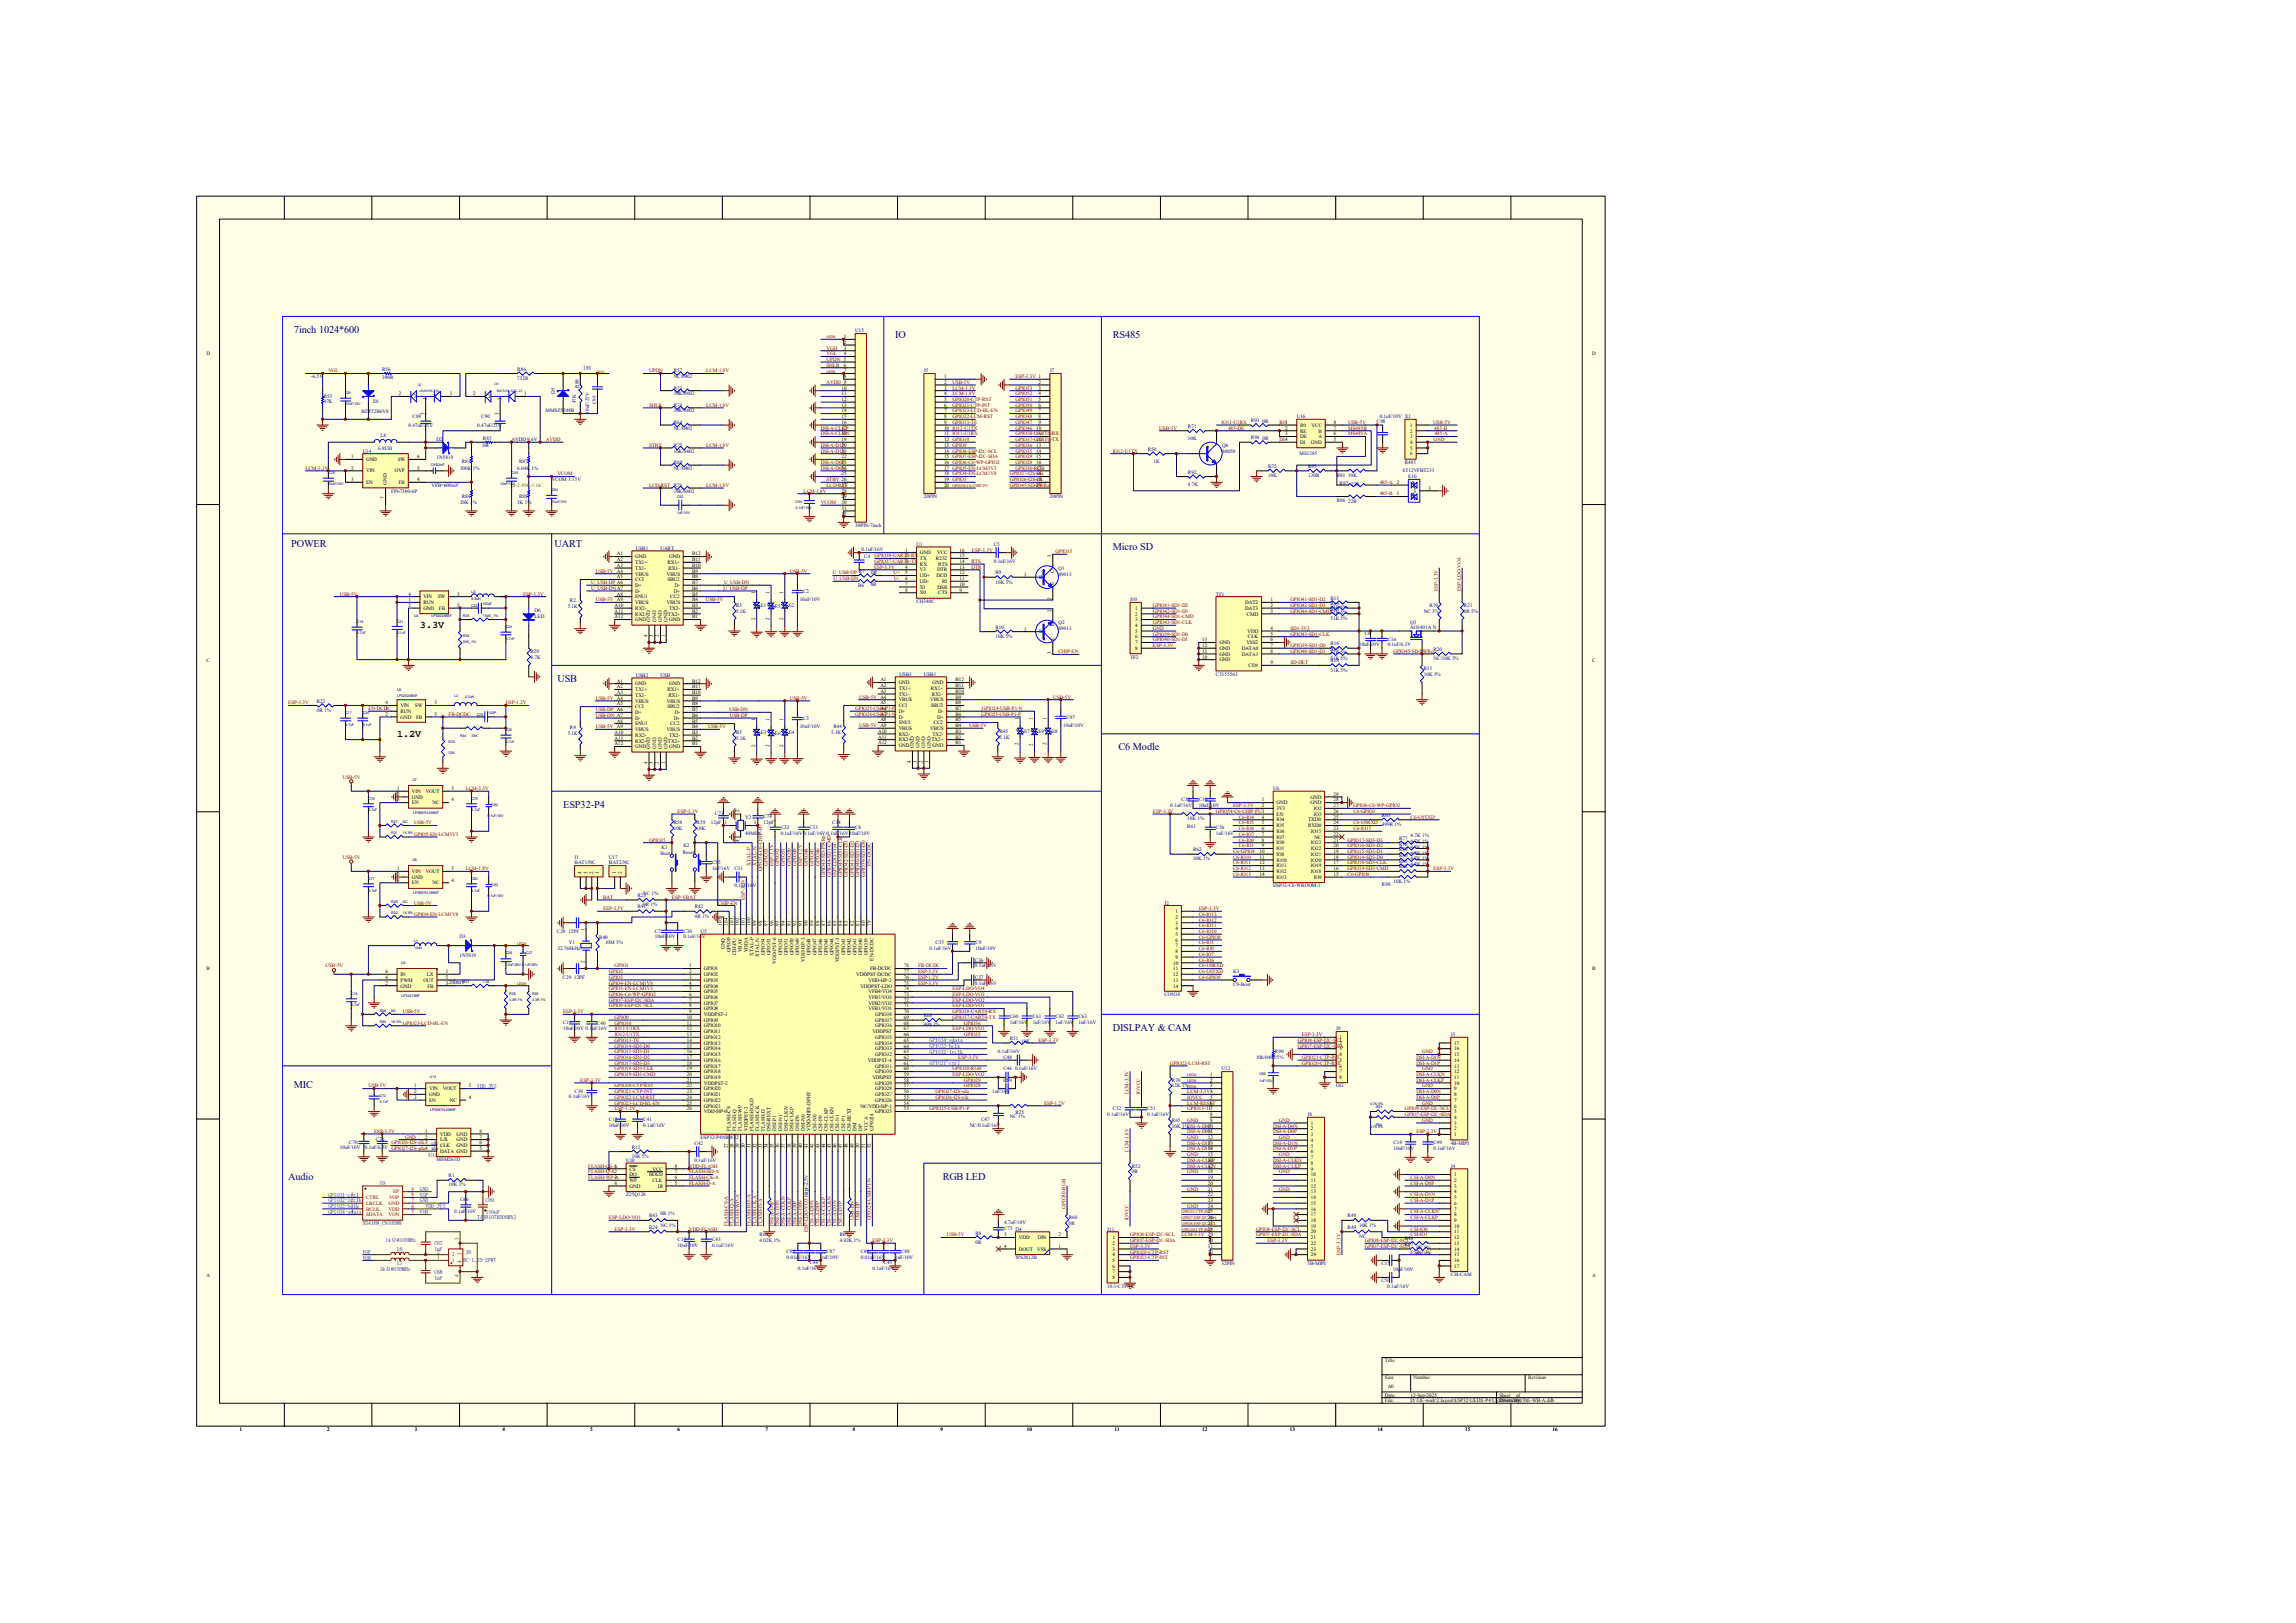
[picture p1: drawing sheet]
<svg xmlns="http://www.w3.org/2000/svg" width="297mm" height="210mm" viewBox="0 0 297 210" stroke-linecap="round" stroke-linejoin="round" font-family="sans-serif">
<defs><g id="words">
<g font-size="1.3" fill="#000080">
<text x="38" y="43.1">7inch 1024*600</text>
<text x="115.8" y="43.8">IO</text>
<text x="144" y="43.8">RS485</text>
<text x="37.7" y="70.8">POWER</text>
<text x="71.8" y="70.8">UART</text>
<text x="144" y="71.2">Micro SD</text>
<text x="72.1" y="88.2">USB</text>
<text x="144.7" y="97.1">C6 Modle</text>
<text x="72.9" y="104.5">ESP32-P4</text>
<text x="144" y="133.3">DISLPAY &amp; CAM</text>
<text x="38" y="140.8">MIC</text>
<text x="37.3" y="152.6">Audio</text>
<text x="122" y="152.6">RGB LED</text>
</g>
<g font-size="1.3">
<text x="54.3" y="81.2">3.3V</text>
<text x="51.4" y="95.3">1.2V</text>
</g>
<g font-size=".7">
<text x="26.7" y="46">D</text>
<text x="109.2" y="43.8">1</text>
<text x="109.2" y="44.5">2</text>
<text x="109.2" y="45.2">3</text>
<text x="109.2" y="46">4</text>
<text x="109.2" y="47.4">6</text>
<text x="206" y="46">D</text>
<text x="51.6" y="51.1">2</text>
<text x="53.5" y="51.5">2</text>
<text x="54.9" y="53.7" transform="rotate(-90 54.9 53.7)">3</text>
<text x="55.2" y="51.7" transform="rotate(-90 55.2 51.7)">3</text>
<text x="56.3" y="51.5">1</text>
<text x="58.2" y="51.1">1</text>
<text x="61.2" y="51.1">2</text>
<text x="63.2" y="51.5">2</text>
<text x="64.5" y="53.7" transform="rotate(-90 64.5 53.7)">3</text>
<text x="64.9" y="51.7" transform="rotate(-90 64.9 51.7)">3</text>
<text x="65.9" y="51.5">1</text>
<text x="67.8" y="51.1">1</text>
<text x="108.9" y="50.4">10</text>
<text x="108.9" y="51.1">11</text>
<text x="108.9" y="51.9">12</text>
<text x="108.9" y="52.6">13</text>
<text x="108.9" y="53.4">14</text>
<text x="109.2" y="48.2">7</text>
<text x="109.2" y="48.9">8</text>
<text x="122.1" y="48.9">1</text>
<text x="122.1" y="49.7">2</text>
<text x="122.1" y="50.4">3</text>
<text x="122.1" y="51.1">4</text>
<text x="122.1" y="51.9">5</text>
<text x="122.1" y="52.6">6</text>
<text x="122.1" y="53.4">7</text>
<text x="134.3" y="49.7">2</text>
<text x="134.3" y="50.4">3</text>
<text x="134.3" y="51.1">4</text>
<text x="134.3" y="51.9">5</text>
<text x="134.3" y="52.6">6</text>
<text x="134.3" y="53.4">7</text>
<text x="45.4" y="59.3">1</text>
<text x="47.4" y="59.6">GND</text>
<text x="51.5" y="59.6">SW</text>
<text x="54" y="59.3">6</text>
<text x="108.9" y="54.1">15</text>
<text x="108.9" y="54.8">16</text>
<text x="108.9" y="55.6">17</text>
<text x="108.9" y="56.3">18</text>
<text x="108.9" y="57.1">19</text>
<text x="108.9" y="57.8">20</text>
<text x="108.9" y="58.5">21</text>
<text x="108.9" y="59.3">22</text>
<text x="122.1" y="54.1">8</text>
<text x="122.1" y="54.8">9</text>
<text x="122.1" y="55.6">10 IO12-U1TX</text>
<text x="122.1" y="56.3">11 IO11-U1RX</text>
<text x="122.1" y="57.1">12 GPIO10</text>
<text x="122.1" y="57.8">13 GPIO9</text>
<text x="122.1" y="58.5">14 GPIO8-ESP-I2C-SCL</text>
<text x="122.1" y="59.3">15 GPIO7-ESP-I2C-SDA</text>
<text x="134" y="55.6">10</text>
<text x="134" y="56.3">11</text>
<text x="134" y="57.1">12</text>
<text x="134" y="57.8">13</text>
<text x="134" y="58.5">14</text>
<text x="134" y="59.3">15</text>
<text x="134.3" y="54.1">8</text>
<text x="134.3" y="54.8">9</text>
<text x="166.3" y="55.6">2</text>
<text x="166.3" y="56.3">3</text>
<text x="168.2" y="55.2">R0</text>
<text x="168.2" y="56">RE</text>
<text x="168.2" y="56.7">DE</text>
<text x="168.2" y="57.4">DI</text>
<text x="169.6" y="57.4">GND</text>
<text x="169.7" y="55.2">VCC</text>
<text x="170.6" y="56.7">A</text>
<text x="170.6" y="56">B</text>
<text x="172.6" y="54.8">8</text>
<text x="172.6" y="57.1">5</text>
<text x="172.6" y="56.3">6</text>
<text x="172.6" y="55.6">7</text>
<text x="182.4" y="55.2">1</text>
<text x="182.4" y="56">2</text>
<text x="182.4" y="56.7">3</text>
<text x="182.4" y="57.4">4</text>
<text x="182.4" y="58.2">5</text>
<text x="182.4" y="58.9">6</text>
<text x="45.4" y="60.8">2</text>
<text x="45.4" y="62.3">3</text>
<text x="47.4" y="61.1">VIN</text>
<text x="47.4" y="62.6">EN</text>
<text x="49.7" y="64.6" transform="rotate(-90 49.7 64.6)">7</text>
<text x="50.1" y="62.7" transform="rotate(-90 50.1 62.7)">GND</text>
<text x="51.1" y="61.1">OVP</text>
<text x="51.6" y="62.6">FB</text>
<text x="54" y="60.8">5</text>
<text x="54" y="62.3">4</text>
<text x="108.9" y="60">23</text>
<text x="108.9" y="60.8">24</text>
<text x="108.9" y="61.5">25</text>
<text x="108.9" y="63">27</text>
<text x="108.9" y="63.7">28</text>
<text x="108.9" y="64.5">29</text>
<text x="108.9" y="65.2">30</text>
<text x="108.9" y="66">31</text>
<text x="122.1" y="60">16 GPIO6-C6-WP-GPIO2</text>
<text x="122.1" y="60.8">17 GPIO5-EN-LCM3V3</text>
<text x="122.1" y="61.5">18 GPIO4-EN-LCM1V8</text>
<text x="122.1" y="62.3">19 GPIO3</text>
<text x="122.1" y="63">20</text>
<text x="134" y="60">16</text>
<text x="134" y="60.8">17</text>
<text x="134" y="61.5">18</text>
<text x="134" y="62.3">19</text>
<text x="134" y="63">20</text>
<text x="180.7" y="64.1">1</text>
<text x="180.7" y="62.6">2</text>
<text x="182.6" y="64.5">1</text>
<text x="182.6" y="63">2</text>
<text x="182.9" y="63.7">3</text>
<text x="184.8" y="63.4">3</text>
<text x="79.8" y="71.9">A1</text>
<text x="89.5" y="71.9">B12</text>
<text x="108.9" y="66.7">32</text>
<text x="117.1" y="71.4">1</text>
<text x="119" y="71.7">GND</text>
<text x="121.2" y="71.7">VCC</text>
<text x="124.1" y="71.4">16</text>
<text x="52.8" y="77.8">1</text>
<text x="52.8" y="77">4</text>
<text x="54.8" y="77.4">VIN</text>
<text x="56.6" y="77.4">SW</text>
<text x="59.2" y="77">3</text>
<text x="79.8" y="72.6">A2</text>
<text x="79.8" y="73.3">A3</text>
<text x="79.8" y="74.8">A5</text>
<text x="79.8" y="77">A8</text>
<text x="82.2" y="72.2">GND</text>
<text x="82.2" y="73">TX1+</text>
<text x="82.2" y="73.7">TX1-</text>
<text x="82.2" y="74.5">VBUS</text>
<text x="82.2" y="75.2">CCI</text>
<text x="82.2" y="75.9">D+</text>
<text x="82.2" y="76.7">D-</text>
<text x="82.2" y="77.4">SNU1</text>
<text x="86.3" y="74.5">VBUS</text>
<text x="86.3" y="75.2">SBU2</text>
<text x="86.3" y="73">RX1+</text>
<text x="86.5" y="73.7">RX1-</text>
<text x="86.6" y="72.2">GND</text>
<text x="86.7" y="77.4">CC2</text>
<text x="87.2" y="76.7">D+</text>
<text x="87.3" y="75.9">D-</text>
<text x="89.5" y="77.8">B4</text>
<text x="89.5" y="74.1">B9</text>
<text x="89.5" y="77">B5</text>
<text x="89.5" y="74.8">B8</text>
<text x="89.5" y="73.3">B10</text>
<text x="89.5" y="72.6">B11</text>
<text x="89.5" y="76.3">B6</text>
<text x="89.5" y="75.6">B7</text>
<text x="97.7" y="76.8" transform="rotate(-90 97.7 76.8)">1</text>
<text x="99.5" y="76.9" transform="rotate(-90 99.5 76.9)">1</text>
<text x="101.3" y="76.8" transform="rotate(-90 101.3 76.8)">1</text>
<text x="117.1" y="72.1">2</text>
<text x="117.1" y="72.8">3</text>
<text x="117.1" y="73.6">4</text>
<text x="117.1" y="74.3">5</text>
<text x="117.1" y="75.1">6</text>
<text x="117.1" y="75.8">7</text>
<text x="117.1" y="76.5">8</text>
<text x="119" y="72.5">TX</text>
<text x="119" y="73.2">RX</text>
<text x="119" y="73.9">V3</text>
<text x="119" y="74.7">UD+</text>
<text x="119" y="75.4">UD-</text>
<text x="119" y="76.2">XI</text>
<text x="119" y="76.9">X0</text>
<text x="121.1" y="72.5">R232</text>
<text x="121.2" y="74.7">DCD</text>
<text x="121.2" y="73.9">DTR</text>
<text x="121.3" y="76.2">DSR</text>
<text x="121.4" y="76.9">CTS</text>
<text x="121.4" y="73.2">RTS</text>
<text x="121.9" y="75.4">RI</text>
<text x="124.1" y="72.1">15</text>
<text x="124.1" y="76.5">9</text>
<text x="124.1" y="75.8">10</text>
<text x="124.1" y="73.6">13</text>
<text x="124.1" y="72.8">14</text>
<text x="124.1" y="74.3">12</text>
<text x="124.1" y="75.1">11</text>
<text x="132.5" y="74.5">1</text>
<text x="134.4" y="74.9">B</text>
<text x="136" y="77.6" transform="rotate(-90 136 77.6)">2</text>
<text x="136" y="72.1" transform="rotate(-90 136 72.1)">3</text>
<text x="136.4" y="75.7" transform="rotate(-90 136.4 75.7)">E</text>
<text x="136.4" y="74.1" transform="rotate(-90 136.4 74.1)">C</text>
<text x="164.4" y="77.8">1</text>
<text x="52.8" y="78.5">2</text>
<text x="54.8" y="78.2">RUN</text>
<text x="54.8" y="78.9">GND</text>
<text x="56.8" y="78.9">FB</text>
<text x="59.2" y="78.5">5</text>
<text x="79.5" y="78.5">A10</text>
<text x="79.5" y="79.3">A11</text>
<text x="79.5" y="80">A12</text>
<text x="82.2" y="78.2">VBUS</text>
<text x="82.2" y="78.9">RX2-</text>
<text x="82.2" y="79.7">RX2+</text>
<text x="82.2" y="80.4">GND</text>
<text x="83.8" y="82.4" transform="rotate(-90 83.8 82.4)">4</text>
<text x="84.1" y="80.5" transform="rotate(-90 84.1 80.5)">GND</text>
<text x="84.5" y="82.4" transform="rotate(-90 84.5 82.4)">3</text>
<text x="84.9" y="80.5" transform="rotate(-90 84.9 80.5)">GND</text>
<text x="85.3" y="82.4" transform="rotate(-90 85.3 82.4)">2</text>
<text x="85.6" y="80.5" transform="rotate(-90 85.6 80.5)">GND</text>
<text x="86" y="82.4" transform="rotate(-90 86 82.4)">1</text>
<text x="86.3" y="78.2">VBUS</text>
<text x="86.4" y="80.5" transform="rotate(-90 86.4 80.5)">GND</text>
<text x="86.4" y="79.7">TX2+</text>
<text x="86.6" y="78.9">TX2-</text>
<text x="89.5" y="79.3">B2</text>
<text x="89.5" y="78.5">B3</text>
<text x="89.5" y="80">B1</text>
<text x="97.7" y="80.2" transform="rotate(-90 97.7 80.2)">2</text>
<text x="98.1" y="78.8" transform="rotate(-90 98.1 78.8)">1</text>
<text x="98.1" y="78.2" transform="rotate(-90 98.1 78.2)">2</text>
<text x="99.5" y="80.2" transform="rotate(-90 99.5 80.2)">2</text>
<text x="99.9" y="78.8" transform="rotate(-90 99.9 78.8)">1</text>
<text x="99.9" y="78.3" transform="rotate(-90 99.9 78.3)">2</text>
<text x="101.3" y="80.2" transform="rotate(-90 101.3 80.2)">2</text>
<text x="101.7" y="78.8" transform="rotate(-90 101.7 78.8)">1</text>
<text x="101.7" y="78.2" transform="rotate(-90 101.7 78.2)">2</text>
<text x="132.5" y="81.6">1</text>
<text x="134.4" y="81.9">B</text>
<text x="136" y="79.1" transform="rotate(-90 136 79.1)">2</text>
<text x="136.4" y="82.7" transform="rotate(-90 136.4 82.7)">C</text>
<text x="136.4" y="81" transform="rotate(-90 136.4 81)">E</text>
<text x="146.9" y="78.9">1</text>
<text x="146.9" y="79.7">2</text>
<text x="146.9" y="80.4">3</text>
<text x="146.9" y="81.1">4</text>
<text x="146.9" y="81.9">5</text>
<text x="146.9" y="82.6">6</text>
<text x="146.9" y="83.3">7</text>
<text x="155.5" y="83.7">12</text>
<text x="155.5" y="83">13</text>
<text x="157.8" y="83.3">GND</text>
<text x="161.1" y="78.2">DAT2</text>
<text x="161.1" y="78.9">DAT3</text>
<text x="161.2" y="83.3">VSS2</text>
<text x="161.3" y="79.7">CMD</text>
<text x="161.4" y="81.9">VDD</text>
<text x="161.5" y="82.6">CLK</text>
<text x="164.4" y="83.7">7</text>
<text x="164.4" y="78.5">2</text>
<text x="164.4" y="83">6</text>
<text x="164.4" y="79.3">3</text>
<text x="164.4" y="81.5">4</text>
<text x="164.4" y="82.2">5</text>
<text x="26.7" y="85.7">C</text>
<text x="79.8" y="88.3">A1</text>
<text x="79.8" y="89">A2</text>
<text x="79.8" y="89.8">A3</text>
<text x="82.2" y="88.7">GND</text>
<text x="82.2" y="89.4">TX1+</text>
<text x="86.3" y="89.4">RX1+</text>
<text x="86.6" y="88.7">GND</text>
<text x="89.5" y="88.3">B12</text>
<text x="89.5" y="89.8">B10</text>
<text x="89.5" y="89">B11</text>
<text x="113.9" y="88.2">A1</text>
<text x="113.9" y="88.9">A2</text>
<text x="113.9" y="89.6">A3</text>
<text x="116.3" y="88.5">GND</text>
<text x="116.3" y="89.3">TX1+</text>
<text x="120.4" y="89.3">RX1+</text>
<text x="120.6" y="88.5">GND</text>
<text x="123.6" y="89.6">B10</text>
<text x="123.6" y="88.9">B11</text>
<text x="123.6" y="88.2">B12</text>
<text x="136" y="84.7" transform="rotate(-90 136 84.7)">3</text>
<text x="146.9" y="84.1">8</text>
<text x="155.5" y="85.2">10</text>
<text x="155.5" y="84.5">11</text>
<text x="157.8" y="85.6">GND</text>
<text x="157.8" y="84.8">GND</text>
<text x="157.8" y="84.1">GND</text>
<text x="160.7" y="84.1">DATA0</text>
<text x="160.7" y="84.8">DATA1</text>
<text x="161.5" y="86.3">CD#</text>
<text x="164.4" y="84.5">8</text>
<text x="164.4" y="85.9">9</text>
<text x="206" y="85.7">C</text>
<text x="49.9" y="91.9">1</text>
<text x="49.9" y="92.6">2</text>
<text x="49.9" y="91.1">4</text>
<text x="51.8" y="92.2">RUN</text>
<text x="51.8" y="93">GND</text>
<text x="51.8" y="91.5">VIN</text>
<text x="53.7" y="91.5">SW</text>
<text x="53.8" y="93">FB</text>
<text x="56.2" y="91.1">3</text>
<text x="56.2" y="92.6">5</text>
<text x="79.5" y="95">A10</text>
<text x="79.5" y="95.7">A11</text>
<text x="79.8" y="91.3">A5</text>
<text x="79.8" y="93.5">A8</text>
<text x="82.2" y="90.1">TX1-</text>
<text x="82.2" y="90.9">VBUS</text>
<text x="82.2" y="91.6">CCI</text>
<text x="82.2" y="92.4">D+</text>
<text x="82.2" y="93.1">D-</text>
<text x="82.2" y="93.9">SNU1</text>
<text x="82.2" y="94.6">VBUS</text>
<text x="82.2" y="95.3">RX2-</text>
<text x="86.3" y="94.6">VBUS</text>
<text x="86.3" y="90.9">VBUS</text>
<text x="86.3" y="91.6">SBU2</text>
<text x="86.5" y="90.1">RX1-</text>
<text x="86.6" y="95.3">TX2-</text>
<text x="86.7" y="93.9">CC2</text>
<text x="87.2" y="93.1">D+</text>
<text x="87.3" y="92.4">D-</text>
<text x="89.5" y="94.2">B4</text>
<text x="89.5" y="90.5">B9</text>
<text x="89.5" y="95.7">B2</text>
<text x="89.5" y="95">B3</text>
<text x="89.5" y="93.5">B5</text>
<text x="89.5" y="91.3">B8</text>
<text x="89.5" y="92.8">B6</text>
<text x="89.5" y="92">B7</text>
<text x="97.7" y="93.3" transform="rotate(-90 97.7 93.3)">1</text>
<text x="98.1" y="95.2" transform="rotate(-90 98.1 95.2)">1</text>
<text x="98.1" y="94.7" transform="rotate(-90 98.1 94.7)">2</text>
<text x="99.5" y="93.3" transform="rotate(-90 99.5 93.3)">1</text>
<text x="99.9" y="95.2" transform="rotate(-90 99.9 95.2)">1</text>
<text x="99.9" y="94.7" transform="rotate(-90 99.9 94.7)">2</text>
<text x="101.3" y="93.3" transform="rotate(-90 101.3 93.3)">1</text>
<text x="101.7" y="95.2" transform="rotate(-90 101.7 95.2)">1</text>
<text x="101.7" y="94.7" transform="rotate(-90 101.7 94.7)">2</text>
<text x="113.6" y="94.8">A10</text>
<text x="113.6" y="95.5">A11</text>
<text x="113.9" y="91.1">A5</text>
<text x="113.9" y="91.9">A6</text>
<text x="113.9" y="92.6">A7</text>
<text x="113.9" y="93.3">A8</text>
<text x="116.3" y="90">TX1-</text>
<text x="116.3" y="90.7">VBUS</text>
<text x="116.3" y="91.5">CCI</text>
<text x="116.3" y="92.2">D+</text>
<text x="116.3" y="93">D-</text>
<text x="116.3" y="93.7">SNU1</text>
<text x="116.3" y="94.4">VBUS</text>
<text x="116.3" y="95.2">RX2-</text>
<text x="116.3" y="95.9">RX2+</text>
<text x="120.4" y="94.4">VBUS</text>
<text x="120.4" y="90.7">VBUS</text>
<text x="120.4" y="91.5">SBU2</text>
<text x="120.5" y="95.9">TX2+</text>
<text x="120.6" y="90">RX1-</text>
<text x="120.6" y="95.2">TX2-</text>
<text x="120.8" y="93.7">CC2</text>
<text x="121.2" y="93">D+</text>
<text x="121.4" y="92.2">D-</text>
<text x="123.6" y="95.5">B2</text>
<text x="123.6" y="94.1">B4</text>
<text x="123.6" y="93.3">B5</text>
<text x="123.6" y="90.4">B9</text>
<text x="123.6" y="94.8">B3</text>
<text x="123.6" y="91.1">B8</text>
<text x="123.6" y="92.6">B6</text>
<text x="123.6" y="91.9">B7</text>
<text x="131.8" y="93.1" transform="rotate(-90 131.8 93.1)">1</text>
<text x="132.1" y="95" transform="rotate(-90 132.1 95)">1</text>
<text x="132.1" y="94.5" transform="rotate(-90 132.1 94.5)">2</text>
<text x="133.6" y="93.2" transform="rotate(-90 133.6 93.2)">1</text>
<text x="134" y="95.1" transform="rotate(-90 134 95.1)">1</text>
<text x="134" y="94.6" transform="rotate(-90 134 94.6)">2</text>
<text x="135.4" y="93.1" transform="rotate(-90 135.4 93.1)">1</text>
<text x="135.8" y="95" transform="rotate(-90 135.8 95)">1</text>
<text x="135.8" y="94.5" transform="rotate(-90 135.8 94.5)">2</text>
<text x="79.5" y="96.4">A12</text>
<text x="82.2" y="96.1">RX2+</text>
<text x="82.2" y="96.8">GND</text>
<text x="83.8" y="98.8" transform="rotate(-90 83.8 98.8)">4</text>
<text x="84.1" y="96.9" transform="rotate(-90 84.1 96.9)">GND</text>
<text x="84.5" y="98.8" transform="rotate(-90 84.5 98.8)">3</text>
<text x="84.9" y="96.9" transform="rotate(-90 84.9 96.9)">GND</text>
<text x="85.3" y="98.8" transform="rotate(-90 85.3 98.8)">2</text>
<text x="85.6" y="96.9" transform="rotate(-90 85.6 96.9)">GND</text>
<text x="86" y="98.8" transform="rotate(-90 86 98.8)">1</text>
<text x="86.4" y="96.9" transform="rotate(-90 86.4 96.9)">GND</text>
<text x="86.4" y="96.1">TX2+</text>
<text x="89.5" y="96.4">B1</text>
<text x="97.7" y="96.6" transform="rotate(-90 97.7 96.6)">2</text>
<text x="99.5" y="96.7" transform="rotate(-90 99.5 96.7)">2</text>
<text x="101.3" y="96.6" transform="rotate(-90 101.3 96.6)">2</text>
<text x="113.6" y="96.3">A12</text>
<text x="116.3" y="96.7">GND</text>
<text x="117.9" y="98.7" transform="rotate(-90 117.9 98.7)">4</text>
<text x="118.2" y="96.7" transform="rotate(-90 118.2 96.7)">GND</text>
<text x="118.6" y="98.7" transform="rotate(-90 118.6 98.7)">3</text>
<text x="119" y="96.7" transform="rotate(-90 119 96.7)">GND</text>
<text x="119.3" y="98.7" transform="rotate(-90 119.3 98.7)">2</text>
<text x="119.7" y="96.7" transform="rotate(-90 119.7 96.7)">GND</text>
<text x="120.1" y="98.7" transform="rotate(-90 120.1 98.7)">1</text>
<text x="120.4" y="96.7" transform="rotate(-90 120.4 96.7)">GND</text>
<text x="123.6" y="96.3">B1</text>
<text x="131.8" y="96.4" transform="rotate(-90 131.8 96.4)">2</text>
<text x="133.6" y="96.5" transform="rotate(-90 133.6 96.5)">2</text>
<text x="135.4" y="96.4" transform="rotate(-90 135.4 96.4)">2</text>
<text x="51.4" y="102.2">1</text>
<text x="51.4" y="103">2</text>
<text x="51.4" y="103.7">3</text>
<text x="53.3" y="102.6">VIN</text>
<text x="53.3" y="103.3">GND</text>
<text x="53.3" y="104.1">EN</text>
<text x="55.1" y="102.6">VOUT</text>
<text x="56" y="104.1">NC</text>
<text x="58.4" y="102.2">5</text>
<text x="58.4" y="103.7">4</text>
<text x="95.6" y="105" transform="rotate(-90 95.6 105)">2</text>
<text x="97.5" y="106.7">3</text>
<text x="163.2" y="103.7">1</text>
<text x="163.2" y="104.4">2</text>
<text x="163.2" y="105.9">4</text>
<text x="163.2" y="106.7">5</text>
<text x="163.2" y="107.4">6</text>
<text x="165.2" y="104.1">GND</text>
<text x="165.2" y="104.8">3V3</text>
<text x="165.2" y="105.6">EN</text>
<text x="165.2" y="106.3">IO4</text>
<text x="165.2" y="107">IO5</text>
<text x="165.2" y="107.8">IO6</text>
<text x="169.2" y="107">RXD0</text>
<text x="169.2" y="106.3">TXD0</text>
<text x="169.5" y="104.1">GND</text>
<text x="169.5" y="103.3">GND</text>
<text x="169.6" y="107.8">IO15</text>
<text x="170" y="105.6">IO3</text>
<text x="170" y="104.8">IO2</text>
<text x="172.5" y="106.7">24</text>
<text x="172.5" y="105.9">25</text>
<text x="172.5" y="107.4">23</text>
<text x="172.5" y="105.2">26</text>
<text x="172.5" y="104.4">27</text>
<text x="172.5" y="103.7">28</text>
<text x="172.5" y="103">29</text>
<text x="51.4" y="112.6">1</text>
<text x="51.4" y="113.3">2</text>
<text x="53.3" y="112.9">VIN</text>
<text x="53.3" y="113.7">GND</text>
<text x="55.1" y="112.9">VOUT</text>
<text x="58.4" y="112.6">5</text>
<text x="75.2" y="113" transform="rotate(-90 75.2 113)">4</text>
<text x="76" y="113" transform="rotate(-90 76 113)">3</text>
<text x="76.7" y="113" transform="rotate(-90 76.7 113)">2</text>
<text x="77.5" y="113" transform="rotate(-90 77.5 113)">1</text>
<text x="79.7" y="113" transform="rotate(-90 79.7 113)">1</text>
<text x="80.4" y="113" transform="rotate(-90 80.4 113)">2</text>
<text x="95.6" y="108.9" transform="rotate(-90 95.6 108.9)">4</text>
<text x="162.9" y="110.4">10</text>
<text x="162.9" y="111.1">11</text>
<text x="162.9" y="111.8">12</text>
<text x="162.9" y="112.6">13</text>
<text x="162.9" y="113.3">14</text>
<text x="163.2" y="108.1">7</text>
<text x="163.2" y="108.9">8</text>
<text x="163.2" y="109.6">9</text>
<text x="165.2" y="108.5">IO7</text>
<text x="165.2" y="109.2">IO0</text>
<text x="165.2" y="110">IO1</text>
<text x="165.2" y="110.7">IO8</text>
<text x="165.2" y="111.5">IO10</text>
<text x="165.2" y="112.2">IO11</text>
<text x="165.2" y="112.9">IO12</text>
<text x="165.2" y="113.7">IO13</text>
<text x="169.6" y="112.9">IO18</text>
<text x="169.6" y="112.2">IO19</text>
<text x="169.6" y="111.5">IO20</text>
<text x="169.6" y="110.7">IO21</text>
<text x="169.6" y="110">IO22</text>
<text x="169.6" y="109.2">IO23</text>
<text x="170" y="113.7">IO9</text>
<text x="170" y="108.5">NC</text>
<text x="172.5" y="113.3">15</text>
<text x="172.5" y="112.6">16</text>
<text x="172.5" y="111.8">17</text>
<text x="172.5" y="111.1">18</text>
<text x="172.5" y="110.4">19</text>
<text x="172.5" y="109.6">20</text>
<text x="172.5" y="108.9">21</text>
<text x="172.5" y="108.1">22</text>
<text x="51.4" y="114.1">3</text>
<text x="53.3" y="114.4">EN</text>
<text x="56" y="114.4">NC</text>
<text x="58.4" y="114.1">4</text>
<text x="93.4" y="119.8" transform="rotate(-90 93.4 119.8)">105</text>
<text x="94.1" y="119.8" transform="rotate(-90 94.1 119.8)">104</text>
<text x="94.9" y="119.8" transform="rotate(-90 94.9 119.8)">103</text>
<text x="95.6" y="119.8" transform="rotate(-90 95.6 119.8)">102</text>
<text x="96.4" y="119.8" transform="rotate(-90 96.4 119.8)">101</text>
<text x="97.1" y="119.8" transform="rotate(-90 97.1 119.8)">100</text>
<text x="97.9" y="119.8" transform="rotate(-90 97.9 119.8)">99</text>
<text x="98.6" y="119.8" transform="rotate(-90 98.6 119.8)">98</text>
<text x="99.3" y="119.8" transform="rotate(-90 99.3 119.8)">97</text>
<text x="100.1" y="119.8" transform="rotate(-90 100.1 119.8)">96</text>
<text x="100.8" y="119.8" transform="rotate(-90 100.8 119.8)">95</text>
<text x="101.6" y="119.8" transform="rotate(-90 101.6 119.8)">94</text>
<text x="102.3" y="119.8" transform="rotate(-90 102.3 119.8)">93</text>
<text x="103" y="119.8" transform="rotate(-90 103 119.8)">92</text>
<text x="103.8" y="119.8" transform="rotate(-90 103.8 119.8)">91</text>
<text x="104.5" y="119.8" transform="rotate(-90 104.5 119.8)">90</text>
<text x="105.3" y="119.8" transform="rotate(-90 105.3 119.8)">89</text>
<text x="106" y="119.8" transform="rotate(-90 106 119.8)">88</text>
<text x="106.7" y="119.8" transform="rotate(-90 106.7 119.8)">87</text>
<text x="107.5" y="119.8" transform="rotate(-90 107.5 119.8)">86</text>
<text x="108.2" y="119.8" transform="rotate(-90 108.2 119.8)">85</text>
<text x="109" y="119.8" transform="rotate(-90 109 119.8)">84</text>
<text x="109.7" y="119.8" transform="rotate(-90 109.7 119.8)">83</text>
<text x="110.4" y="119.8" transform="rotate(-90 110.4 119.8)">82</text>
<text x="111.2" y="119.8" transform="rotate(-90 111.2 119.8)">81</text>
<text x="111.9" y="119.8" transform="rotate(-90 111.9 119.8)">80</text>
<text x="112.7" y="119.8" transform="rotate(-90 112.7 119.8)">79</text>
<text x="152.1" y="118.1">1</text>
<text x="152.1" y="118.9">2</text>
<text x="152.1" y="119.6">3</text>
<text x="26.7" y="125.5">B</text>
<text x="49.9" y="125.9">6</text>
<text x="57.7" y="125.9">1</text>
<text x="75.6" y="124.6" transform="rotate(-90 75.6 124.6)">2</text>
<text x="75.6" y="120.5" transform="rotate(-90 75.6 120.5)">1</text>
<text x="89.2" y="125.2">1</text>
<text x="89.2" y="125.9">2</text>
<text x="91.1" y="125.5">GPIO1</text>
<text x="93.8" y="122.8" transform="rotate(-90 93.8 122.8)">GND</text>
<text x="94.5" y="123.2" transform="rotate(-90 94.5 123.2)">GPIO0</text>
<text x="95.2" y="123.6" transform="rotate(-90 95.2 123.6)">CHI-PU</text>
<text x="96" y="123.2" transform="rotate(-90 96 123.2)">VBAY</text>
<text x="96.7" y="123.2" transform="rotate(-90 96.7 123.2)">VDDA</text>
<text x="97.5" y="123.7" transform="rotate(-90 97.5 123.7)">XTAL-P</text>
<text x="98.2" y="123.8" transform="rotate(-90 98.2 123.8)">XTAL-N</text>
<text x="99" y="123.6" transform="rotate(-90 99 123.6)">GPIO54</text>
<text x="99.7" y="123.6" transform="rotate(-90 99.7 123.6)">GPIO53</text>
<text x="100.4" y="124.7" transform="rotate(-90 100.4 124.7)">VDD-PST-6</text>
<text x="101.2" y="123.6" transform="rotate(-90 101.2 123.6)">GPIO52</text>
<text x="101.9" y="123.6" transform="rotate(-90 101.9 123.6)">GPIO51</text>
<text x="102.7" y="123.6" transform="rotate(-90 102.7 123.6)">GPIO50</text>
<text x="103.4" y="123.6" transform="rotate(-90 103.4 123.6)">GPIO49</text>
<text x="104.1" y="124.4" transform="rotate(-90 104.1 124.4)">VDD-HP-3</text>
<text x="104.9" y="123.6" transform="rotate(-90 104.9 123.6)">GPIO48</text>
<text x="105.6" y="123.6" transform="rotate(-90 105.6 123.6)">GPIO47</text>
<text x="106.4" y="123.6" transform="rotate(-90 106.4 123.6)">GPIO46</text>
<text x="107.1" y="123.6" transform="rotate(-90 107.1 123.6)">GPIO45</text>
<text x="107.8" y="123.6" transform="rotate(-90 107.8 123.6)">GPIO44</text>
<text x="108.6" y="124.5" transform="rotate(-90 108.6 124.5)">VDDPST-5</text>
<text x="109.3" y="123.6" transform="rotate(-90 109.3 123.6)">GPIO43</text>
<text x="110.1" y="123.6" transform="rotate(-90 110.1 123.6)">GPIO42</text>
<text x="110.8" y="123.6" transform="rotate(-90 110.8 123.6)">GPIO41</text>
<text x="111.5" y="123.6" transform="rotate(-90 111.5 123.6)">GPIO40</text>
<text x="112.3" y="123.6" transform="rotate(-90 112.3 123.6)">GPIO39</text>
<text x="112.6" y="125.5">FB-DCDC</text>
<text x="113" y="124.3" transform="rotate(-90 113 124.3)">EN-DCDC</text>
<text x="116.9" y="125.9">77</text>
<text x="116.9" y="125.2">78</text>
<text x="151.8" y="124.8">10</text>
<text x="151.8" y="125.5">11</text>
<text x="152.1" y="120.4">4</text>
<text x="152.1" y="121.1">5</text>
<text x="152.1" y="121.8">6</text>
<text x="152.1" y="122.6">7</text>
<text x="152.1" y="123.3">8</text>
<text x="152.1" y="124.1">9</text>
<text x="206" y="125.5">B</text>
<text x="49.9" y="127.4">2</text>
<text x="49.9" y="126.6">4</text>
<text x="51.8" y="127.8">GND</text>
<text x="51.8" y="127">PWM</text>
<text x="51.8" y="126.3">IN</text>
<text x="54.8" y="127">OUT</text>
<text x="55.2" y="126.3">LX</text>
<text x="55.3" y="127.8">FB</text>
<text x="57.7" y="126.6">5</text>
<text x="57.7" y="127.4">3200mV</text>
<text x="88.9" y="131.8">10</text>
<text x="89.2" y="126.6">3</text>
<text x="89.2" y="127.4">4</text>
<text x="89.2" y="128.1">5</text>
<text x="89.2" y="128.9">6</text>
<text x="89.2" y="129.6">7</text>
<text x="89.2" y="130.3">8</text>
<text x="89.2" y="131.1">9</text>
<text x="91.1" y="126.3">GPIO2</text>
<text x="91.1" y="127">GPIO3</text>
<text x="91.1" y="127.8">GPIO4</text>
<text x="91.1" y="128.5">GPIO5</text>
<text x="91.1" y="129.2">GPIO6</text>
<text x="91.1" y="130">GPIO7</text>
<text x="91.1" y="130.7">GPIO8</text>
<text x="91.1" y="131.4">VDDPST-1</text>
<text x="110.8" y="126.3">VDDPST-DCDC</text>
<text x="111.3" y="127.8">VDDPST-LDO</text>
<text x="112.3" y="130.7">VFB1/VO1</text>
<text x="112.3" y="130">VFB2/VO2</text>
<text x="112.3" y="129.2">VFB3/VO3</text>
<text x="112.3" y="128.5">VFB4/VO4</text>
<text x="112.3" y="127">VDD-HP-2</text>
<text x="113.2" y="131.4">GPIO38</text>
<text x="116.9" y="130.3">71</text>
<text x="116.9" y="129.6">72</text>
<text x="116.9" y="128.9">73</text>
<text x="116.9" y="128.1">74</text>
<text x="116.9" y="126.6">76</text>
<text x="116.9" y="131.8">69</text>
<text x="116.9" y="131.1">70</text>
<text x="116.9" y="127.4">75</text>
<text x="151.8" y="126.3">12</text>
<text x="151.8" y="127">13</text>
<text x="151.8" y="127.8">14</text>
<text x="88.9" y="132.6">11</text>
<text x="88.9" y="133.3">12</text>
<text x="88.9" y="134">13</text>
<text x="88.9" y="134.8">14</text>
<text x="88.9" y="135.5">15</text>
<text x="88.9" y="136.3">16</text>
<text x="88.9" y="137">17</text>
<text x="88.9" y="137.8">18</text>
<text x="91.1" y="132.2">GPIO9</text>
<text x="91.1" y="132.9">GPIO10</text>
<text x="91.1" y="133.7">GPIO11</text>
<text x="91.1" y="134.4">GPIO12</text>
<text x="91.1" y="135.1">GPIO13</text>
<text x="91.1" y="135.9">GPIO14</text>
<text x="91.1" y="136.6">GPIO15</text>
<text x="91.1" y="137.4">GPIO16</text>
<text x="112.3" y="137.4">VDDPST-4</text>
<text x="112.9" y="133.7">VDDPST</text>
<text x="113.2" y="136.6">GPIO32</text>
<text x="113.2" y="135.9">GPIO33</text>
<text x="113.2" y="135.1">GPIO34</text>
<text x="113.2" y="134.4">GPIO35</text>
<text x="113.2" y="132.9">GPIO36</text>
<text x="113.2" y="132.2">GPIO37</text>
<text x="116.9" y="137">62</text>
<text x="116.9" y="133.3">67</text>
<text x="116.9" y="137.8">61</text>
<text x="116.9" y="136.3">63</text>
<text x="116.9" y="135.5">64</text>
<text x="116.9" y="134.8">65</text>
<text x="116.9" y="134">66</text>
<text x="116.9" y="132.6">68</text>
<text x="173.3" y="134.4">1</text>
<text x="173.3" y="135.1">2</text>
<text x="173.3" y="135.9">3</text>
<text x="173.3" y="136.6">4</text>
<text x="173.3" y="137.4">5</text>
<text x="188.1" y="137.4">14</text>
<text x="188.1" y="136.6">15</text>
<text x="188.1" y="135.9">16</text>
<text x="188.1" y="135.1">17</text>
<text x="53.6" y="140.7">1</text>
<text x="53.6" y="141.4">2</text>
<text x="53.6" y="142.2">3</text>
<text x="55.5" y="141.1">VIN</text>
<text x="55.5" y="141.8">GND</text>
<text x="55.5" y="142.6">EN</text>
<text x="57.3" y="141.1">VOUT</text>
<text x="58.2" y="142.6">NC</text>
<text x="60.6" y="140.7">5</text>
<text x="60.6" y="142.2">4</text>
<text x="88.9" y="138.5">19</text>
<text x="88.9" y="139.2">20</text>
<text x="88.9" y="140">21</text>
<text x="88.9" y="140.7">22</text>
<text x="88.9" y="141.4">23</text>
<text x="88.9" y="142.2">24</text>
<text x="88.9" y="142.9">25</text>
<text x="88.9" y="143.7">26</text>
<text x="91.1" y="138.1">GPIO17</text>
<text x="91.1" y="138.9">GPIO18</text>
<text x="91.1" y="139.6">GPIO19</text>
<text x="91.1" y="140.3">VDDPST-2</text>
<text x="91.1" y="141.1">GPIO20</text>
<text x="91.1" y="141.8">GPIO21</text>
<text x="91.1" y="142.6">GPIO22</text>
<text x="91.1" y="143.3">GPIO23</text>
<text x="111.3" y="143.3">NC/VDD-HP-1</text>
<text x="112.9" y="139.6">VDDPST</text>
<text x="113.2" y="142.6">GPIO26</text>
<text x="113.2" y="141.8">GPIO27</text>
<text x="113.2" y="141.1">GPIO28</text>
<text x="113.2" y="140.3">GPIO29</text>
<text x="113.2" y="138.9">GPIO30</text>
<text x="113.2" y="138.1">GPIO31</text>
<text x="116.9" y="139.2">59</text>
<text x="116.9" y="143.7">53</text>
<text x="116.9" y="142.9">54</text>
<text x="116.9" y="142.2">55</text>
<text x="116.9" y="141.4">56</text>
<text x="116.9" y="140.7">57</text>
<text x="116.9" y="140">58</text>
<text x="116.9" y="138.5">60</text>
<text x="156.6" y="139.2">1</text>
<text x="156.6" y="140">2</text>
<text x="156.6" y="140.7">3</text>
<text x="156.6" y="142.2">5</text>
<text x="156.6" y="142.9">6</text>
<text x="173.3" y="138.1">6</text>
<text x="173.3" y="138.9">7</text>
<text x="173.3" y="139.6">8</text>
<text x="188.1" y="143.3">6</text>
<text x="188.1" y="142.6">7</text>
<text x="188.1" y="141.8">8</text>
<text x="188.1" y="141.1">9</text>
<text x="188.1" y="140.3">10</text>
<text x="188.1" y="139.6">11</text>
<text x="188.1" y="138.9">12</text>
<text x="188.1" y="138.1">13</text>
<text x="55" y="146.6">1</text>
<text x="55" y="147.3">2</text>
<text x="56.9" y="146.9">VDD</text>
<text x="56.9" y="147.7">L/R</text>
<text x="56.9" y="148.4">CLK</text>
<text x="56.9" y="149.1">DATA GND</text>
<text x="59.1" y="148.4">GND</text>
<text x="59.1" y="147.7">GND</text>
<text x="59.1" y="146.9">GND</text>
<text x="62" y="148.8">5</text>
<text x="62" y="148">6</text>
<text x="62" y="147.3">7</text>
<text x="62" y="146.6">8</text>
<text x="91.1" y="144">VDD-HP-0</text>
<text x="94.1" y="148.5" transform="rotate(-90 94.1 148.5)">27</text>
<text x="94.5" y="146.3" transform="rotate(-90 94.5 146.3)">FLASH-CS</text>
<text x="94.9" y="148.5" transform="rotate(-90 94.9 148.5)">28</text>
<text x="95.2" y="146.3" transform="rotate(-90 95.2 146.3)">FLASH-Q</text>
<text x="95.6" y="148.5" transform="rotate(-90 95.6 148.5)">29</text>
<text x="96" y="146.3" transform="rotate(-90 96 146.3)">FLASH-WP</text>
<text x="96.4" y="148.5" transform="rotate(-90 96.4 148.5)">30</text>
<text x="96.7" y="146.3" transform="rotate(-90 96.7 146.3)">VDDPST-3</text>
<text x="97.1" y="148.5" transform="rotate(-90 97.1 148.5)">31</text>
<text x="97.5" y="146.3" transform="rotate(-90 97.5 146.3)">FLASH-HOLD</text>
<text x="97.9" y="148.5" transform="rotate(-90 97.9 148.5)">32</text>
<text x="98.2" y="146.3" transform="rotate(-90 98.2 146.3)">FLASH-CK</text>
<text x="98.6" y="148.5" transform="rotate(-90 98.6 148.5)">33</text>
<text x="99" y="146.3" transform="rotate(-90 99 146.3)">FLASH-D</text>
<text x="99.3" y="148.5" transform="rotate(-90 99.3 148.5)">34</text>
<text x="99.7" y="146.3" transform="rotate(-90 99.7 146.3)">DSI-REXT</text>
<text x="100.1" y="148.5" transform="rotate(-90 100.1 148.5)">35</text>
<text x="100.4" y="146.3" transform="rotate(-90 100.4 146.3)">DSI-P1</text>
<text x="100.8" y="148.5" transform="rotate(-90 100.8 148.5)">36</text>
<text x="101.2" y="146.3" transform="rotate(-90 101.2 146.3)">DSI-N1</text>
<text x="101.6" y="148.5" transform="rotate(-90 101.6 148.5)">37</text>
<text x="101.9" y="146.3" transform="rotate(-90 101.9 146.3)">DSI-CLKN</text>
<text x="102.3" y="148.5" transform="rotate(-90 102.3 148.5)">38</text>
<text x="102.7" y="146.3" transform="rotate(-90 102.7 146.3)">DSI-CLKP</text>
<text x="103" y="148.5" transform="rotate(-90 103 148.5)">39</text>
<text x="103.4" y="146.3" transform="rotate(-90 103.4 146.3)">DSI-P0</text>
<text x="103.8" y="148.5" transform="rotate(-90 103.8 148.5)">40</text>
<text x="104.1" y="146.3" transform="rotate(-90 104.1 146.3)">DSI-N0</text>
<text x="104.5" y="148.5" transform="rotate(-90 104.5 148.5)">41</text>
<text x="104.9" y="146.3" transform="rotate(-90 104.9 146.3)">VDD-MIPI-DPHY</text>
<text x="105.3" y="148.5" transform="rotate(-90 105.3 148.5)">42</text>
<text x="105.6" y="146.3" transform="rotate(-90 105.6 146.3)">CSI-N0</text>
<text x="106" y="148.5" transform="rotate(-90 106 148.5)">43</text>
<text x="106.4" y="146.3" transform="rotate(-90 106.4 146.3)">CSI-P0</text>
<text x="106.7" y="148.5" transform="rotate(-90 106.7 148.5)">44</text>
<text x="107.1" y="146.3" transform="rotate(-90 107.1 146.3)">CSI-CLKP</text>
<text x="107.5" y="148.5" transform="rotate(-90 107.5 148.5)">45</text>
<text x="107.8" y="146.3" transform="rotate(-90 107.8 146.3)">CSI-CLKN</text>
<text x="108.2" y="148.5" transform="rotate(-90 108.2 148.5)">46</text>
<text x="108.6" y="146.3" transform="rotate(-90 108.6 146.3)">CSI-N1</text>
<text x="109" y="148.5" transform="rotate(-90 109 148.5)">47</text>
<text x="109.3" y="146.3" transform="rotate(-90 109.3 146.3)">CSI-P1</text>
<text x="109.7" y="148.5" transform="rotate(-90 109.7 148.5)">48</text>
<text x="110.1" y="146.3" transform="rotate(-90 110.1 146.3)">CSI-REXT</text>
<text x="110.4" y="148.5" transform="rotate(-90 110.4 148.5)">49</text>
<text x="110.8" y="146.3" transform="rotate(-90 110.8 146.3)">DM</text>
<text x="111.2" y="148.5" transform="rotate(-90 111.2 148.5)">50</text>
<text x="111.5" y="146.3" transform="rotate(-90 111.5 146.3)">DP</text>
<text x="111.9" y="148.5" transform="rotate(-90 111.9 148.5)">51</text>
<text x="112.3" y="146.3" transform="rotate(-90 112.3 146.3)">VCCA</text>
<text x="112.7" y="148.5" transform="rotate(-90 112.7 148.5)">52</text>
<text x="113" y="146.3" transform="rotate(-90 113 146.3)">GPIO24</text>
<text x="113.2" y="144">GPIO25</text>
<text x="156.3" y="145.9">10</text>
<text x="156.3" y="146.6">11</text>
<text x="156.3" y="147.4">12</text>
<text x="156.3" y="148.1">13</text>
<text x="156.3" y="148.8">14</text>
<text x="156.3" y="149.6">15</text>
<text x="156.6" y="144.4">8</text>
<text x="156.6" y="145.1">9</text>
<text x="169.6" y="145.5">1</text>
<text x="169.6" y="146.3">2</text>
<text x="169.6" y="147">3</text>
<text x="169.6" y="147.7">4</text>
<text x="169.6" y="148.5">5</text>
<text x="169.6" y="149.2">6</text>
<text x="169.6" y="150">7</text>
<text x="188.1" y="147">1</text>
<text x="188.1" y="146.3">2</text>
<text x="188.1" y="145.5">3</text>
<text x="188.1" y="144.8">4</text>
<text x="188.1" y="144">5</text>
<text x="79.5" y="151.1">1</text>
<text x="79.5" y="152.5">3</text>
<text x="79.5" y="153.3">4</text>
<text x="81.4" y="151.4">CS</text>
<text x="81.4" y="152.9">WP</text>
<text x="81.4" y="152.2">DO</text>
<text x="81.4" y="153.6">GND</text>
<text x="84" y="152.2">HOLD</text>
<text x="84.4" y="152.9">CLK</text>
<text x="84.4" y="151.4">VCC</text>
<text x="85.1" y="153.6">DI</text>
<text x="87.3" y="151.8">7</text>
<text x="87.3" y="152.5">6</text>
<text x="87.3" y="151.1">8</text>
<text x="87.3" y="153.3">5</text>
<text x="156.3" y="150.3">16</text>
<text x="156.3" y="151.1">17</text>
<text x="156.3" y="151.8">18</text>
<text x="156.3" y="152.5">19</text>
<text x="156.3" y="153.3">20</text>
<text x="156.3" y="154">21</text>
<text x="156.3" y="154.8">22</text>
<text x="156.3" y="155.5">23</text>
<text x="169.6" y="150.7">8</text>
<text x="169.6" y="151.4">9</text>
<text x="169.6" y="152.2">10</text>
<text x="169.6" y="152.9">11</text>
<text x="169.6" y="153.6">12</text>
<text x="169.6" y="154.4">13</text>
<text x="169.6" y="155.1">14</text>
<text x="169.6" y="155.9">15</text>
<text x="188.1" y="152.2">1</text>
<text x="188.1" y="152.9">2</text>
<text x="188.1" y="153.6">3</text>
<text x="188.1" y="154.4">4</text>
<text x="188.1" y="155.1">5</text>
<text x="188.1" y="155.9">6</text>
<text x="129.9" y="160">3</text>
<text x="129.9" y="161.4">4</text>
<text x="131.8" y="160.3">VDD</text>
<text x="131.8" y="161.8">DOUT</text>
<text x="134.2" y="161.8">VSS</text>
<text x="134.3" y="160.3">DIN</text>
<text x="136.9" y="160">2</text>
<text x="136.9" y="161.4">1</text>
<text x="143.9" y="160.3">1</text>
<text x="143.9" y="161.1">2</text>
<text x="143.9" y="161.8">3</text>
<text x="156.3" y="156.3">24</text>
<text x="156.3" y="157">25</text>
<text x="156.3" y="157.7">26</text>
<text x="156.3" y="158.5">27</text>
<text x="156.3" y="159.2">28</text>
<text x="156.3" y="160.7">30</text>
<text x="156.3" y="161.4">31</text>
<text x="169.6" y="156.6">16</text>
<text x="169.6" y="157.4">17</text>
<text x="169.6" y="158.1">18</text>
<text x="169.6" y="158.8">19</text>
<text x="169.6" y="159.6">20</text>
<text x="169.6" y="160.3">21</text>
<text x="169.6" y="161.1">22</text>
<text x="169.6" y="161.8">23</text>
<text x="188.1" y="156.6">7</text>
<text x="188.1" y="157.4">8</text>
<text x="188.1" y="158.1">9</text>
<text x="188.1" y="158.8">10</text>
<text x="188.1" y="159.6">11</text>
<text x="188.1" y="160.3">12</text>
<text x="188.1" y="161.1">13</text>
<text x="188.1" y="161.8">14</text>
<text x="26.7" y="165.2">A</text>
<text x="143.9" y="162.5">4</text>
<text x="143.9" y="163.3">5</text>
<text x="143.9" y="164">6</text>
<text x="143.9" y="164.8">7</text>
<text x="143.9" y="165.5">8</text>
<text x="156.3" y="162.2">32</text>
<text x="169.6" y="162.5">24</text>
<text x="188.1" y="162.5">15</text>
<text x="188.1" y="163.3">16</text>
<text x="188.1" y="164">17</text>
<text x="206" y="165.2">A</text>
<text x="179.2" y="176.2">Title</text>
<text x="179.2" y="178.5">Size</text>
<text x="179.5" y="179.6">A0</text>
<text x="182.9" y="178.5">Number</text>
<text x="197.7" y="178.5">Revision</text>
<text x="31" y="185.1">1</text>
<text x="42.3" y="185.1">2</text>
<text x="53.7" y="185.1">3</text>
<text x="65" y="185.1">4</text>
<text x="76.3" y="185.1">5</text>
<text x="87.7" y="185.1">6</text>
<text x="99" y="185.1">7</text>
<text x="110.3" y="185.1">8</text>
<text x="121.7" y="185.1">9</text>
<text x="132.9" y="185.1">10</text>
<text x="144.2" y="185.1">11</text>
<text x="155.5" y="185.1">12</text>
<text x="166.9" y="185.1">13</text>
<text x="178.2" y="185.1">14</text>
<text x="179.2" y="180.7">Date:</text>
<text x="179.2" y="181.4">File:</text>
<text x="182.5" y="181.4">D:\UE-work\2.layout\ESP32\UEDX-P4\UEDX10260070E-WB-A.ddb</text>
<text x="182.5" y="180.7">12-Sep-2025</text>
<text x="189.5" y="185.1">15</text>
<text x="194" y="180.7">Sheet</text>
<text x="194.5" y="181.4">rawn By:</text>
<text x="196.1" y="180.7">of</text>
<text x="200.9" y="185.1">16</text>
</g>
<g font-size=".7" fill="#000080">
<text x="66.9" y="48">R86</text>
<text x="75.5" y="47.9">18V</text>
<text x="110.6" y="43">U15</text>
<text x="40.3" y="48.9">-6.5V</text>
<text x="41.9" y="51.5">R55</text>
<text x="41.9" y="52.2">47K</text>
<text x="46.8" y="53.4">BZT52B6V8</text>
<text x="48.3" y="52.2">D1</text>
<text x="49.4" y="48">R56</text>
<text x="49.4" y="49">390R</text>
<text x="66.9" y="49.1">732R</text>
<text x="70.6" y="53.3">MMSZ5248B</text>
<text x="71.8" y="51" transform="rotate(-90 71.8 51)">D5</text>
<text x="74.5" y="52.2" transform="rotate(-90 74.5 52.2)">47K</text>
<text x="74.9" y="50.2" transform="rotate(-90 74.9 50.2)">R89</text>
<text x="76.2" y="53.5" transform="rotate(-90 76.2 53.5)">10uF/25V</text>
<text x="77.1" y="52.3" transform="rotate(-90 77.1 52.3)">C95</text>
<text x="87.2" y="48.2">R57</text>
<text x="87.2" y="48.9">NC/0402</text>
<text x="87.2" y="50.4">R73</text>
<text x="87.2" y="51.1">10K/0402</text>
<text x="87.2" y="52.6">R74</text>
<text x="87.2" y="53.4">10K/0402</text>
<text x="119.5" y="48.2">J5</text>
<text x="135.8" y="48.2">J7</text>
<text x="46.9" y="58.5">U14</text>
<text x="48.9" y="58.2">6.8UH</text>
<text x="49.2" y="56.6">L8</text>
<text x="52.8" y="55.3">0.47uF/25V</text>
<text x="53.4" y="54.1">C89</text>
<text x="56.5" y="57">D2</text>
<text x="56.5" y="59.4">1N5819</text>
<text x="59.8" y="59.9">R83</text>
<text x="61.7" y="55.3">0.47uF/25V</text>
<text x="62.3" y="54.1">C90</text>
<text x="62.5" y="56.9">R85</text>
<text x="62.5" y="57.9">0R</text>
<text x="66.2" y="57.1">AVDD 9.6V</text>
<text x="67.2" y="59.9">R87</text>
<text x="87.2" y="54.8">R64</text>
<text x="87.2" y="55.6">NC/0402</text>
<text x="87.2" y="57.8">R75</text>
<text x="87.2" y="58.5">10K/0402</text>
<text x="148.5" y="58.3">R50</text>
<text x="149.2" y="59.9">1K</text>
<text x="153.7" y="55.4">R71</text>
<text x="153.7" y="56.9">10K</text>
<text x="158.1" y="57.8">Q6</text>
<text x="158.1" y="58.5">S8050</text>
<text x="161.8" y="54.6">R93</text>
<text x="161.8" y="56.9">R94</text>
<text x="163.3" y="54.7">0R</text>
<text x="163.3" y="56.9">0R</text>
<text x="167.8" y="54.1">U16</text>
<text x="168.1" y="58.9">MS1285</text>
<text x="178.1" y="54.8">C98</text>
<text x="178.5" y="54">0.1uF/10V X1</text>
<text x="50.6" y="63.7">FP67380-6P</text>
<text x="55.8" y="63">VFB=600mV</text>
<text x="59.5" y="60.8">300K 1%</text>
<text x="59.5" y="65.2">20K 1%</text>
<text x="59.8" y="64.4">R84</text>
<text x="66.9" y="60.8">6.04K 1%</text>
<text x="66.9" y="65.2">3K 1%</text>
<text x="67.2" y="64.4">R88</text>
<text x="71.4" y="62.3">VCOM 3.15V</text>
<text x="87.2" y="60">R69</text>
<text x="87.2" y="60.8">NC/0402</text>
<text x="87.2" y="63.7">10K/0402</text>
<text x="119.5" y="64.5">20PIN</text>
<text x="135.8" y="64.5">20PIN</text>
<text x="153.7" y="61.3">R92</text>
<text x="153.7" y="62.8">4.7K</text>
<text x="164.1" y="60.5">R72</text>
<text x="164.1" y="61.7">10K</text>
<text x="169.2" y="60.5">R95</text>
<text x="169.2" y="61.7">120R</text>
<text x="172.9" y="61.7">R91</text>
<text x="172.9" y="65">R96</text>
<text x="173.3" y="62.8">R97</text>
<text x="174.4" y="61.7">10K</text>
<text x="174.4" y="65.1">22R</text>
<text x="174.8" y="62.8">22R</text>
<text x="181.5" y="61.1">ST12VFBT233</text>
<text x="181.8" y="60">R485</text>
<text x="182.2" y="61.9">E10</text>
<text x="82.3" y="71.2">USB1</text>
<text x="85.4" y="71.1">UART</text>
<text x="110.6" y="68.2">30PIN-7inch</text>
<text x="111.5" y="71.3">0.1uF/16V</text>
<text x="118.6" y="70.6">U1</text>
<text x="128.6" y="70.6">C5</text>
<text x="73.7" y="77.9">R2</text>
<text x="103.5" y="77.7">10uF/10V</text>
<text x="103.9" y="76.7">C2</text>
<text x="111" y="76">R6</text>
<text x="111.1" y="74.1">R7</text>
<text x="111.8" y="72.2">C4</text>
<text x="112.6" y="75.9">0R</text>
<text x="112.7" y="74.3">0R</text>
<text x="128.6" y="72.8">0.1uF/16V</text>
<text x="128.8" y="74.3">R9</text>
<text x="128.8" y="75.5">10K 5%</text>
<text x="136.9" y="73.8">Q1</text>
<text x="136.9" y="74.5">S9013</text>
<text x="146.2" y="77.8">J10</text>
<text x="157.3" y="77">TF1</text>
<text x="172.1" y="77.6">R13</text>
<text x="69.1" y="79.2">D6</text>
<text x="69.1" y="79.9">LED</text>
<text x="73.4" y="78.7">5.1K</text>
<text x="95.2" y="78.5">R3</text>
<text x="95.2" y="79.3">5.1K</text>
<text x="98.4" y="78.5">E1</text>
<text x="100.3" y="78.6">E5</text>
<text x="102" y="78.5">E2</text>
<text x="118.6" y="78">CH340C</text>
<text x="128.8" y="81.3">R10</text>
<text x="128.8" y="82.5">10K 5%</text>
<text x="136.9" y="80.8">Q2</text>
<text x="136.9" y="81.5">S9013</text>
<text x="172.1" y="78.8">51K 5%</text>
<text x="172.1" y="78.3">R14</text>
<text x="172.1" y="79.5">51K 5%</text>
<text x="172.1" y="83.5">R16</text>
<text x="172.1" y="79.1">R15</text>
<text x="172.1" y="80.2">51K 5%</text>
<text x="175.8" y="83.6">10uF/10V</text>
<text x="176.6" y="82.2">C6</text>
<text x="179.5" y="82.9">C16</text>
<text x="179.5" y="83.6">0.1uF/6.3V</text>
<text x="182.4" y="80.7">Q3</text>
<text x="182.4" y="81.4">AO3401A N</text>
<text x="184.2" y="79.3">NC 5%</text>
<text x="185" y="78.5">R19</text>
<text x="189.4" y="78.5">R21</text>
<text x="189.4" y="79.3">0R 5%</text>
<text x="68.6" y="84.5">R29</text>
<text x="68.6" y="85.2">4.7K</text>
<text x="82.3" y="87.6">USB2</text>
<text x="85.4" y="87.6">USB</text>
<text x="116.3" y="87.5">USB3</text>
<text x="119.5" y="87.4">USB1</text>
<text x="146.2" y="85.2">TF2</text>
<text x="157.3" y="87.4">C5155563</text>
<text x="172.1" y="84.7">51K 5%</text>
<text x="172.1" y="84.2">R17</text>
<text x="172.1" y="85.4">51K 5%</text>
<text x="172.1" y="85.7">R18</text>
<text x="172.1" y="86.9">51K 5%</text>
<text x="184.2" y="86.7">R11</text>
<text x="184.2" y="87.4">10K 5%</text>
<text x="185.5" y="84.2">R20</text>
<text x="185.5" y="85.4">NC/10K 5%</text>
<text x="41" y="90.9">R22</text>
<text x="41" y="92.1">0R 1%</text>
<text x="73.4" y="95.1">5.1K</text>
<text x="73.7" y="94.3">R4</text>
<text x="95.2" y="95">R5</text>
<text x="95.2" y="95.7">5.1K</text>
<text x="98.4" y="95">E3</text>
<text x="100.3" y="95">E6</text>
<text x="102" y="95">E4</text>
<text x="103.5" y="94.1">10uF/10V</text>
<text x="103.9" y="93.1">C3</text>
<text x="107.5" y="95">5.1K</text>
<text x="107.8" y="94.1">R44</text>
<text x="129.3" y="94.8">R45</text>
<text x="129.3" y="95.5">5.1K</text>
<text x="132.5" y="94.8">E7</text>
<text x="134.3" y="94.9">E9</text>
<text x="136.1" y="94.8">E8</text>
<text x="137.5" y="94">10uF/10V</text>
<text x="138" y="93">C97</text>
<text x="87.2" y="106.7">R58</text>
<text x="87.2" y="107.4">10K</text>
<text x="90.1" y="106.7">R59</text>
<text x="90.1" y="107.4">10K</text>
<text x="92" y="106.7">12pF 1</text>
<text x="92.5" y="105.5">C73</text>
<text x="96.4" y="106">Y2</text>
<text x="98.8" y="105.8">C74</text>
<text x="98.8" y="106.6">12pF</text>
<text x="101" y="107.3">C32</text>
<text x="104.7" y="107.3">C33</text>
<text x="107.7" y="106.6">C34</text>
<text x="110.6" y="107.3">C8</text>
<text x="151.4" y="104.4">0.1uF/16V</text>
<text x="152.9" y="103.6">C38</text>
<text x="153.6" y="107.2">R61</text>
<text x="153.6" y="106.1">10K 1%</text>
<text x="155.1" y="103.6">C10</text>
<text x="155.1" y="104.4">10uF/10V</text>
<text x="157.3" y="107.3">C56</text>
<text x="164.7" y="102.2">U6</text>
<text x="178.8" y="105.7">R63</text>
<text x="178.8" y="106.9">499R 1%</text>
<text x="74.3" y="111.1">J1</text>
<text x="74.3" y="111.8">BAT1/NC</text>
<text x="78.8" y="111.1">U17</text>
<text x="78.8" y="111.8">BAT2/NC</text>
<text x="85.4" y="110.6">Boot</text>
<text x="85.6" y="109.8">K1</text>
<text x="88.3" y="110.5">Reset</text>
<text x="88.4" y="109.6">K2</text>
<text x="92.1" y="111.8">C55</text>
<text x="92.1" y="112.5">1uF/16V</text>
<text x="95" y="112.6">C31</text>
<text x="96.4" y="108.1">40MHz</text>
<text x="101" y="108.1">0.1uF/16V0.1uF/16V0.1uF/16V10uF/10V</text>
<text x="154.3" y="110.1">R62</text>
<text x="154.3" y="111.3">10K 1%</text>
<text x="157.3" y="108.1">1uF/16V</text>
<text x="181" y="108.6">R77</text>
<text x="181" y="109.4">R78</text>
<text x="181" y="110.1">R79</text>
<text x="181" y="110.9">R80</text>
<text x="181" y="111.6">R81</text>
<text x="181" y="112.4">R82</text>
<text x="182.5" y="108.4">4.7K 1%</text>
<text x="182.5" y="109.1">4.7K 1%</text>
<text x="182.5" y="109.8">4.7K 1%</text>
<text x="182.5" y="110.6">4.7K 1%</text>
<text x="182.5" y="111.3">4.7K 1%</text>
<text x="182.5" y="112.1">4.7K 1%</text>
<text x="82.5" y="116.1">R23</text>
<text x="82.5" y="117.5">R41</text>
<text x="83.2" y="115.8">NC 1%</text>
<text x="83.2" y="117.2">0R 1%</text>
<text x="89.9" y="117.5">R42</text>
<text x="89.9" y="118.7">0R 1%</text>
<text x="95" y="114.8">0.1uF/16V</text>
<text x="150.6" y="117">J2</text>
<text x="164.7" y="114.8">ESP32-C6-WROOM-1</text>
<text x="178.8" y="114.6">R98</text>
<text x="180.3" y="114.3">10K 1%</text>
<text x="59.5" y="121.4">D3</text>
<text x="59.5" y="123.8">1N5819</text>
<text x="72" y="120.7">C28 12PF</text>
<text x="72.1" y="122.9">32.768kHz</text>
<text x="73.6" y="122.1">Y1</text>
<text x="77.5" y="121.5">R40</text>
<text x="78.3" y="122.2">10M 5%</text>
<text x="84.7" y="120.6">C7</text>
<text x="84.7" y="121.4">10uF/10V</text>
<text x="88.4" y="120.6">C30</text>
<text x="88.4" y="121.4">0.1uF/16V</text>
<text x="90.6" y="120.7">U5</text>
<text x="120.3" y="122.9">0.1uF/16V</text>
<text x="121" y="122.1">C35</text>
<text x="126.1" y="124.4">C36</text>
<text x="126.1" y="125.2">0.1uF/16V</text>
<text x="126.2" y="122.1">C9</text>
<text x="126.2" y="122.9">10uF/10V</text>
<text x="159.5" y="125.9">K3</text>
<text x="72.8" y="126.6">C29 12PF</text>
<text x="119.5" y="131.6">R68</text>
<text x="126.1" y="126.6">C37</text>
<text x="126.1" y="127.4">0.1uF/16V</text>
<text x="130.6" y="131.7">C60</text>
<text x="133.6" y="131.7">C61</text>
<text x="136.6" y="131.7">C62</text>
<text x="139.5" y="131.7">C63</text>
<text x="150.6" y="128.9">CON14</text>
<text x="159.5" y="127.6">C9-Boot</text>
<text x="72.9" y="132.5">C11</text>
<text x="72.9" y="133.2">10uF/10V 0.1uF/16V</text>
<text x="77.2" y="132.6">C40</text>
<text x="119.5" y="132.8">499 1%</text>
<text x="129.1" y="136.3">0.1uF/16V</text>
<text x="129.8" y="137">C48</text>
<text x="130.6" y="132.5">1uF/16V</text>
<text x="130.6" y="134.6">R51</text>
<text x="132.1" y="134.9">10K</text>
<text x="133.6" y="132.5">1uF/16V</text>
<text x="136.6" y="132.5">1uF/16V</text>
<text x="139.5" y="132.5">1uF/16V</text>
<text x="162.5" y="137">10k/0402/5%</text>
<text x="164.9" y="136.2">R90</text>
<text x="172.9" y="133.3">J9</text>
<text x="187.7" y="134">J3</text>
<text x="73.6" y="142.1">0.1uF/16V</text>
<text x="74.3" y="141.4">C39</text>
<text x="128.4" y="141.4">1uF/16V</text>
<text x="129.8" y="138.5">C46 0.1uF/16V</text>
<text x="129.8" y="140">C59</text>
<text x="144" y="143.6">C52</text>
<text x="148.4" y="143.6">C51</text>
<text x="151.6" y="140">R70</text>
<text x="151.6" y="140.7">12K 1%</text>
<text x="158" y="138.5">U12</text>
<text x="172.9" y="140.7">GG</text>
<text x="44" y="148.7">10uF/10V</text>
<text x="45.1" y="148">C70</text>
<text x="47.2" y="148.6">0.1uF/6.3V GPIO27-I2S-sda4</text>
<text x="48.6" y="147.6">C71</text>
<text x="55.5" y="149.7">U11</text>
<text x="55.8" y="148.1">clk</text>
<text x="55.8" y="148.8">sda</text>
<text x="78.8" y="145.1">C12</text>
<text x="78.8" y="145.8">10uF/10V</text>
<text x="81.7" y="148.6">R12</text>
<text x="81.7" y="149.8">10K 5%</text>
<text x="83.2" y="145.1">C41</text>
<text x="83.2" y="145.8">0.1uF/16V</text>
<text x="89.8" y="148.1">C42</text>
<text x="90.6" y="147.4">ESP32-P4NRW32</text>
<text x="125.5" y="145.8">NC/0.1uF/16V</text>
<text x="126.9" y="145.1">C47</text>
<text x="130.6" y="144.6">NC 1%</text>
<text x="131.4" y="144.2">R25</text>
<text x="143.2" y="144.3">0.1uF/16V</text>
<text x="148.4" y="144.3">0.1uF/16V</text>
<text x="151.6" y="145.1">R65</text>
<text x="151.6" y="145.9">10K 1%DSI-A-D0P</text>
<text x="169.2" y="144.4">J8</text>
<text x="180.3" y="148">C14</text>
<text x="180.3" y="148.8">10uF/10V</text>
<text x="185.5" y="148">C49</text>
<text x="185.5" y="148.8">0.1uF/16V</text>
<text x="187.7" y="148.1">4B-MIPI</text>
<text x="49.1" y="153.3">U9</text>
<text x="56.5" y="150.3">MSM261D</text>
<text x="58" y="152.3">R1</text>
<text x="58" y="153.5">10K 1%</text>
<text x="59.5" y="155.4">C66</text>
<text x="62.9" y="155.6">C69</text>
<text x="81" y="150.3">U10</text>
<text x="81" y="154.8">Z25Q128</text>
<text x="89.8" y="150.3">0.1uF/16V</text>
<text x="146.4" y="151.1">R52</text>
<text x="146.4" y="151.8">0R</text>
<text x="187.7" y="151.1">J4</text>
<text x="46.9" y="158.5">NS4168_C910588</text>
<text x="51.4" y="161.8">L6</text>
<text x="56.2" y="161.1">C67</text>
<text x="58.8" y="156.9">0.1uF/16V</text>
<text x="61.7" y="157.8">TAJB107K006RNJ</text>
<text x="84" y="157.5">R43</text>
<text x="84" y="159">R24</text>
<text x="85.4" y="157.2">0R 1%</text>
<text x="85.4" y="158.7">NC 1%</text>
<text x="87.7" y="160.6">C13</text>
<text x="87.7" y="161.4">10uF/10V</text>
<text x="92.1" y="160.6">C43</text>
<text x="92.1" y="161.4">0.1uF/16V</text>
<text x="98.3" y="160">R66</text>
<text x="98.3" y="160.7">4.02K 1%</text>
<text x="108.6" y="160">R67</text>
<text x="108.6" y="160.7">4.02K 1%</text>
<text x="126.2" y="159.7">R8</text>
<text x="126.2" y="160.9">0R</text>
<text x="129.9" y="159.1">C75 D4</text>
<text x="129.9" y="158.4">4.7uF/10V</text>
<text x="138.3" y="157.7">R60</text>
<text x="138.3" y="158.5">0R</text>
<text x="143.2" y="159.2">J11</text>
<text x="174.3" y="159">R49</text>
<text x="174.3" y="157.5">R48</text>
<text x="175.8" y="160.2">NC</text>
<text x="175.8" y="158.7">10K 1%</text>
<text x="181.8" y="160.5">R46</text>
<text x="181.8" y="161.2">R47</text>
<text x="183.2" y="161.6">0R 1%</text>
<text x="49.1" y="164.4">1kΩ@100MHz</text>
<text x="51.4" y="163.7">L7</text>
<text x="56.2" y="164.8">C68</text>
<text x="59.9" y="163.3">HC-1.25-2PWT</text>
<text x="60.3" y="162.2">J6</text>
<text x="101.7" y="162.1">C85</text>
<text x="101.7" y="162.8">0.01uF/16V</text>
<text x="103.2" y="164.3">0.1uF/16V</text>
<text x="104.7" y="163.6">C44</text>
<text x="106.2" y="162.8">1uF/10V</text>
<text x="106.9" y="162.1">C87</text>
<text x="111.4" y="162.1">C86</text>
<text x="111.4" y="162.8">0.01uF/16V</text>
<text x="112.9" y="164.3">0.1uF/16V</text>
<text x="114.3" y="163.6">C45</text>
<text x="115.8" y="162.8">1uF/10V</text>
<text x="116.6" y="162.1">C88</text>
<text x="131.4" y="162.9">WS2812B</text>
<text x="143.2" y="166.6">10.1-CTP/NC</text>
<text x="158" y="163.7">32PIN</text>
<text x="169.2" y="163.7">5B-MIPI</text>
<text x="178.7" y="165.9">C50</text>
<text x="178.7" y="163.7">C15</text>
<text x="179.5" y="166.6">0.1uF/16V</text>
<text x="180.2" y="164.4">10uF/10V</text>
<text x="183.2" y="162.4">0R 1%</text>
<text x="187.7" y="165.1">CSI-CAM</text>
</g>
<g font-size=".7" fill="#800000">
<text x="106.9" y="45.2">VGH</text>
<text x="106.9" y="46">VGL</text>
<text x="106.9" y="46.7">UPDN 5</text>
<text x="106.9" y="47.4">SHLR</text>
<text x="42.5" y="48.2">VGL</text>
<text x="84" y="48.2">UPDN</text>
<text x="84" y="52.6">SHLR</text>
<text x="91.4" y="48.2">LCM-1.8V</text>
<text x="91.4" y="52.6">LCM-1.8V</text>
<text x="106.9" y="49.7">AVDD 9</text>
<text x="123.2" y="49.7">USB-5V</text>
<text x="123.2" y="51.1">LCM-1.8V</text>
<text x="123.2" y="50.4">LCM-3.3V</text>
<text x="123.2" y="52.6">GPIO21-CTP-INT</text>
<text x="123.2" y="53.4">GPIO23-LCD-BL-EN</text>
<text x="123.2" y="51.9">GPIO20-CTP-RST</text>
<text x="131.4" y="48.9">ESP-3.3V 1</text>
<text x="131.4" y="53.4">GPIO49</text>
<text x="131.4" y="52.6">GPIO50</text>
<text x="131.4" y="51.9">GPIO51</text>
<text x="131.4" y="51.1">GPIO52</text>
<text x="131.4" y="50.4">GPIO53</text>
<text x="70.6" y="57.1">AVDD</text>
<text x="84" y="57.8">STBY</text>
<text x="91.4" y="57.8">LCM-1.8V</text>
<text x="106.2" y="58.5">DSI-A-D1N</text>
<text x="106.2" y="57.8">DSI-A-D1P</text>
<text x="106.2" y="55.6">DSI-A-CLKP</text>
<text x="106.2" y="56.3">DSI-A-CLKN</text>
<text x="123.2" y="54.8">GPIO13-TE</text>
<text x="123.2" y="54.1">GPIO22-LCM-RST</text>
<text x="131.4" y="55.6">GPIO46</text>
<text x="131.4" y="54.8">GPIO47</text>
<text x="131.4" y="54.1">GPIO48</text>
<text x="131.4" y="59.3">GPIO29</text>
<text x="131.4" y="58.5">GPIO35</text>
<text x="131.4" y="57.8">GPIO36</text>
<text x="131.4" y="57.1">GPIO37-UART0-TX</text>
<text x="131.4" y="56.3">GPIO38-UART0-RX</text>
<text x="144" y="58.5">IO12-U1TX</text>
<text x="150" y="55.6">USB-5V</text>
<text x="158" y="54.8">IO11-U1RX</text>
<text x="158.9" y="55.6">485-DE</text>
<text x="165.5" y="54.8">RO1</text>
<text x="165.5" y="57.1">DI4</text>
<text x="174.4" y="54.8">USB-5V</text>
<text x="174.4" y="56.3">MS485A</text>
<text x="174.4" y="55.6">MS485B</text>
<text x="185.4" y="54.8">USB-5V</text>
<text x="185.5" y="57.1">GND</text>
<text x="185.5" y="55.6">485-B</text>
<text x="185.6" y="56.3">485-A</text>
<text x="39.5" y="60.8">LCM-3.3V</text>
<text x="72.1" y="61.5">VCOM</text>
<text x="84" y="63">LCD-RST R76</text>
<text x="91.4" y="63">LCM-1.8V</text>
<text x="104" y="63.7">LCM-1.8V</text>
<text x="106.2" y="60.8">DSI-A-D0N</text>
<text x="106.2" y="60">DSI-A-D0P</text>
<text x="106.2" y="65.2">VCOM</text>
<text x="106.9" y="63">LCD-RST</text>
<text x="106.9" y="62.3">STBY 26</text>
<text x="130.6" y="62.3">GPIO26-I2S-clk</text>
<text x="130.6" y="61.5">GPIO27-I2S-sda</text>
<text x="130.6" y="63">GPIO45-SD-PWRn</text>
<text x="131.4" y="60">GPIO28</text>
<text x="131.4" y="60.8">GPIO30-RGB</text>
<text x="178.5" y="62.6">485-A</text>
<text x="178.5" y="64.1">485-B</text>
<text x="125.7" y="71.4">ESP-3.3V</text>
<text x="136.6" y="71.6">GPIO35</text>
<text x="44" y="77">USB-5V</text>
<text x="67.7" y="77">ESP-3.3V</text>
<text x="76.5" y="75.6">U_USB-DP A6</text>
<text x="76.5" y="76.3">U_USB-DNA7</text>
<text x="77.1" y="74.1">USB-5V A4</text>
<text x="77.1" y="77.8">USB-5V A9</text>
<text x="91.3" y="77.8">USB-5V</text>
<text x="93.6" y="76.3">U_USB-DP</text>
<text x="93.7" y="75.6">U_USB-DN</text>
<text x="102.2" y="74.1">USB-5V</text>
<text x="107.8" y="74.3">U_USB-DP</text>
<text x="107.8" y="75.1">U_USB-DN</text>
<text x="113.1" y="73.6">ESP-3.3V</text>
<text x="113.2" y="72.8">GPIO37-UART0-TX</text>
<text x="113.2" y="72.1">GPIO38-UART0-RX</text>
<text x="115.6" y="74.3">U+</text>
<text x="115.7" y="75.1">U-</text>
<text x="125.7" y="72.8">RTS</text>
<text x="125.7" y="73.6">DTR</text>
<text x="166.9" y="77.8">GPIO41-SD1-D2</text>
<text x="186" y="76.5" transform="rotate(-90 186 76.5)">ESP-3.3V</text>
<text x="189" y="76.5" transform="rotate(-90 189 76.5)">ESP-LDO-VO4</text>
<text x="149.2" y="81.5">GND</text>
<text x="149.2" y="83.7">ESP-3.3V</text>
<text x="149.2" y="82.2">GPIO39-SD1-D0</text>
<text x="149.2" y="83">GPIO40-SD1-D1</text>
<text x="149.2" y="78.5">GPIO41-SD1-D2</text>
<text x="149.2" y="79.3">GPIO42-SD1-D3</text>
<text x="149.2" y="80">GPIO44-SD1-CMD</text>
<text x="149.2" y="80.8">GPIO43-SD1-CLK</text>
<text x="166.9" y="83.7">GPIO39-SD1-D0</text>
<text x="166.9" y="78.5">GPIO42-SD1-D3</text>
<text x="166.9" y="79.3">GPIO44-SD1-CMD</text>
<text x="166.9" y="82.2">GPIO43-SD1-CLK</text>
<text x="166.9" y="81.5">SD1-3V3</text>
<text x="136.9" y="84.5">CHIP-EN</text>
<text x="166.9" y="85.9">SD-DET</text>
<text x="166.9" y="84.5">GPIO40-SD1-D1</text>
<text x="180.3" y="84.5">GPIO45-SD-PWRn</text>
<text x="37.3" y="91.1">ESP-3.3V</text>
<text x="47.7" y="91.9">EN-DCDC</text>
<text x="58" y="92.6">FB-DCDC</text>
<text x="65.4" y="91.1">ESP-1.2V</text>
<text x="77.1" y="90.5">USB-5V A4</text>
<text x="77.1" y="94.2">USB-5V A9</text>
<text x="77.1" y="92.8">USB-DN A7</text>
<text x="77.1" y="92">USB-DP A6</text>
<text x="91.6" y="94.2">USB-5V</text>
<text x="94.3" y="92">USB-DN</text>
<text x="94.4" y="92.8">USB-DP</text>
<text x="102.2" y="90.5">USB-5V</text>
<text x="110.6" y="92.6">GPIO24-USB-P1-N</text>
<text x="110.6" y="91.9">GPIO25-USB-P1-P</text>
<text x="111.2" y="90.4">USB-5V A4</text>
<text x="111.2" y="94.1">USB-5V A9</text>
<text x="125.4" y="94.1">USB-5V</text>
<text x="126.9" y="92.6">GPIO25-USB-P1-P</text>
<text x="127" y="91.9">GPIO24-USB-P1-N</text>
<text x="136.3" y="90.4">USB-5V</text>
<text x="44.3" y="100.7">USB-5V</text>
<text x="53.6" y="106.7">USB-5V</text>
<text x="60.3" y="102.2">LCM-3.3V</text>
<text x="87.7" y="105.2">ESP-3.3V</text>
<text x="149.2" y="105.2">ESP-3.3V</text>
<text x="157.3" y="105.2">GPIO54-C6-CHIP-PU3</text>
<text x="159.5" y="104.4">ESP-3.3V</text>
<text x="160.3" y="105.9">C6-IO4</text>
<text x="160.3" y="106.7">C6-IO5</text>
<text x="160.3" y="107.4">C6-IO6</text>
<text x="175.1" y="106.7">C6-U0RXD</text>
<text x="175.1" y="104.4">GPIO6-C6-WP-GPIO2</text>
<text x="175.1" y="107.4">C6-IO15</text>
<text x="175.1" y="105.2">C6-GPIO3</text>
<text x="182.5" y="105.9">C6-U0TXD</text>
<text x="44.3" y="111.1">USB-5V</text>
<text x="53.6" y="108.1">GPIO5-EN-LCM3V3</text>
<text x="60.3" y="112.6">LCM-1.8V</text>
<text x="84" y="108.9">GPIO35</text>
<text x="97.1" y="112" transform="rotate(-90 97.1 112)">XTAL-P</text>
<text x="97.9" y="112" transform="rotate(-90 97.9 112)">XTAL-N</text>
<text x="98.6" y="112.7" transform="rotate(-90 98.6 112.7)">GPIO54-C6-CHIP-PU</text>
<text x="99.3" y="112" transform="rotate(-90 99.3 112)">GPIO53</text>
<text x="100.1" y="112" transform="rotate(-90 100.1 112)">ESP-3.3V</text>
<text x="100.8" y="112" transform="rotate(-90 100.8 112)">GPIO52</text>
<text x="101.6" y="112" transform="rotate(-90 101.6 112)">GPIO51</text>
<text x="102.3" y="112" transform="rotate(-90 102.3 112)">GPIO50</text>
<text x="103" y="112" transform="rotate(-90 103 112)">GPIO49</text>
<text x="103.8" y="112" transform="rotate(-90 103.8 112)">ESP-1.2V</text>
<text x="104.5" y="112" transform="rotate(-90 104.5 112)">GPIO48</text>
<text x="105.3" y="112" transform="rotate(-90 105.3 112)">GPIO47</text>
<text x="106" y="112" transform="rotate(-90 106 112)">GPIO46</text>
<text x="106.7" y="113.5" transform="rotate(-90 106.7 113.5)">GPIO45-SD-PWRn</text>
<text x="107.5" y="113.5" transform="rotate(-90 107.5 113.5)">GPIO44-SD1-CMD</text>
<text x="108.2" y="113.5" transform="rotate(-90 108.2 113.5)">ESP-LDO-VO4</text>
<text x="109" y="113.5" transform="rotate(-90 109 113.5)">GPIO43-SD1-CLK</text>
<text x="109.7" y="113.5" transform="rotate(-90 109.7 113.5)">GPIO42-SD1-D3</text>
<text x="110.4" y="113.5" transform="rotate(-90 110.4 113.5)">GPIO41-SD1-D2</text>
<text x="111.2" y="113.5" transform="rotate(-90 111.2 113.5)">GPIO40-SD1-D1</text>
<text x="111.9" y="113.5" transform="rotate(-90 111.9 113.5)">GPIO39-SD1-D0</text>
<text x="112.7" y="112" transform="rotate(-90 112.7 112)">EN-DCDC</text>
<text x="159.5" y="110.4">C6-GPIO8</text>
<text x="159.5" y="112.6">C6-IO12</text>
<text x="159.5" y="113.3">C6-IO13</text>
<text x="159.5" y="111.1">C6-IO10</text>
<text x="159.5" y="111.8">C6-IO11</text>
<text x="160.3" y="108.1">C6-IO7</text>
<text x="160.3" y="108.9">C6-IO0</text>
<text x="160.3" y="109.6">C6-IO1</text>
<text x="174.3" y="111.8">GPIO18-SD3-CLK</text>
<text x="174.3" y="112.6">GPIO19-SD3-CMD</text>
<text x="174.3" y="111.1">GPIO14-SD3-D0</text>
<text x="174.3" y="110.4">GPIO15-SD3-D1</text>
<text x="174.3" y="109.6">GPIO16-SD3-D2</text>
<text x="174.3" y="108.9">GPIO17-SD3-D3</text>
<text x="174.3" y="113.3">C6-GPIO9</text>
<text x="185.5" y="112.6">ESP-3.3V</text>
<text x="53.6" y="117">USB-5V</text>
<text x="53.6" y="118.5">GPIO4-EN-LCM1V8</text>
<text x="78" y="116.3">BAT</text>
<text x="78" y="117.8">ESP-3.3V</text>
<text x="86.9" y="116.3">ESP-VBAT</text>
<text x="92.9" y="117">CHIP-EN</text>
<text x="96.4" y="116.4" transform="rotate(-90 96.4 116.4)">ESP-3.3V</text>
<text x="155.1" y="119.2">C6-IO12</text>
<text x="155.1" y="118.5">C6-IO13</text>
<text x="155.1" y="120">C6-IO11</text>
<text x="155.1" y="117.7">ESP-3.3V</text>
<text x="42.1" y="125.2">USB-5V</text>
<text x="78.8" y="125.9">GPIO2</text>
<text x="79.5" y="125.2">GPIO1</text>
<text x="118.8" y="125.9">ESP-3.3V</text>
<text x="118.8" y="125.2">FB-DCDC</text>
<text x="155.1" y="125.9">C6-U0TXD</text>
<text x="155.1" y="125.2">C6-U0RXD</text>
<text x="155.1" y="121.5">C6-GPIO8</text>
<text x="155.1" y="124.4">C6-IO6</text>
<text x="155.1" y="123.7">C6-IO7</text>
<text x="155.1" y="122.9">C6-IO0</text>
<text x="155.1" y="122.2">C6-IO1</text>
<text x="155.1" y="120.7">C6-IO10</text>
<text x="52.1" y="131.1">USB-5V</text>
<text x="72.9" y="131.1">ESP-3.3V</text>
<text x="78.8" y="128.1">GPIO5-EN-LCM3V3</text>
<text x="78.8" y="129.6">GPIO7-ESP-I2C-SDA</text>
<text x="78.8" y="130.3">GPIO8-ESP-I2C-SCL</text>
<text x="78.8" y="128.9">GPIO6-C6-WP-GPIO2</text>
<text x="78.8" y="127.4">GPIO4-EN-LCM1V8</text>
<text x="78.8" y="126.6">GPIO3</text>
<text x="79.5" y="131.8">GPIO9</text>
<text x="118.8" y="126.6">ESP-1.2V</text>
<text x="118.8" y="127.4">ESP-3.3V</text>
<text x="123.2" y="131.8">GPIO37-UART0-TX</text>
<text x="123.2" y="131.1">GPIO38-UART0-RX</text>
<text x="123.2" y="130.3">ESP-LDO-VO1</text>
<text x="123.2" y="128.9">ESP-LDO-VO3</text>
<text x="123.2" y="129.6">ESP-LDO-VO2</text>
<text x="123.2" y="128.1">ESP-LDO-VO4</text>
<text x="155.1" y="126.6">C6-GPIO9</text>
<text x="52.1" y="132.6">GPIO23-LCD-BL-EN</text>
<text x="79.5" y="135.5">GPIO14-SD3-D0</text>
<text x="79.5" y="136.3">GPIO15-SD3-D1</text>
<text x="79.5" y="137">GPIO16-SD3-D2</text>
<text x="79.5" y="137.8">GPIO17-SD3-D3</text>
<text x="79.5" y="132.6">GPIO10</text>
<text x="79.5" y="134.8">GPIO13-TE</text>
<text x="79.5" y="133.3">IO11-U1RX</text>
<text x="79.5" y="134">IO12-U1TX</text>
<text x="123.2" y="133.3">ESP-LDO-VO2</text>
<text x="124" y="137">ESP-3.3V</text>
<text x="124.7" y="134">GPIO35</text>
<text x="124.7" y="132.6">GPIO36</text>
<text x="134.3" y="134.8">ESP-3.3V</text>
<text x="151.4" y="137.8">GPIO22-LCM-RST</text>
<text x="167.9" y="135.5">GPIO7-ESP-I2C-SDA</text>
<text x="167.9" y="134.8">GPIO8-ESP-I2C-SCL</text>
<text x="168.4" y="137">GPIO21-CTP-INT</text>
<text x="168.4" y="137.8">GPIO20-CTP-RST</text>
<text x="168.4" y="134">ESP-3.3V</text>
<text x="183.2" y="137">DSI-A-D1N</text>
<text x="183.2" y="137.8">DSI-A-D1P</text>
<text x="184" y="136.3">GND</text>
<text x="47.7" y="140.7">USB-5V</text>
<text x="75.1" y="140">ESP-3.3V</text>
<text x="79.5" y="138.5">GPIO18-SD3-CLK</text>
<text x="79.5" y="139.2">GPIO19-SD3-CMD</text>
<text x="79.5" y="142.2">GPIO22-LCM-RST</text>
<text x="79.5" y="143.7">ESP-1.2V</text>
<text x="79.5" y="141.4">GPIO21-CTP-INT</text>
<text x="79.5" y="142.9">GPIO23-LCD-BL-EN</text>
<text x="79.5" y="140.7">GPIO20-CTP-RST</text>
<text x="120.3" y="143.7">GPIO25-USB-P1-P</text>
<text x="121" y="142.2">GPIO26-I2S-clk</text>
<text x="121" y="141.4">GPIO27-I2S-sda</text>
<text x="123.2" y="138.5">GPIO30-RGB</text>
<text x="123.2" y="139.2">ESP-LDO-VO2</text>
<text x="124.7" y="140.7">GPIO28</text>
<text x="124.7" y="140">GPIO29</text>
<text x="135.1" y="142.9">ESP-1.2V</text>
<text x="146" y="141.6" transform="rotate(-90 146 141.6)">LCM-3.3V</text>
<text x="147.5" y="141.6" transform="rotate(-90 147.5 141.6)">IOVCC</text>
<text x="153.6" y="141.4">LCM-3.3V4</text>
<text x="153.6" y="142.2">IOVCC</text>
<text x="153.6" y="142.9">LCM-RESET</text>
<text x="153.6" y="143.7">GPIO13-TE7</text>
<text x="181.8" y="143.7">GPIO8-ESP-I2C-SCL</text>
<text x="183.2" y="140">DSI-A-CLKP</text>
<text x="183.2" y="139.2">DSI-A-CLKN</text>
<text x="183.2" y="141.4">DSI-A-D0N</text>
<text x="183.2" y="142.2">DSI-A-D0P</text>
<text x="184" y="138.5">GND</text>
<text x="184" y="140.7">GND</text>
<text x="184" y="142.9">GND</text>
<text x="48.4" y="146.6">ESP-3.3V</text>
<text x="50.6" y="148">GPIO26-I2S-clk3</text>
<text x="52.4" y="147.3">GND</text>
<text x="146" y="149" transform="rotate(-90 146 149)">LCM-1.8V</text>
<text x="153.6" y="148.8">DSI-A-D1N</text>
<text x="153.6" y="148.1">DSI-A-D1P</text>
<text x="153.6" y="146.6">DSI-A-D0N</text>
<text x="153.6" y="145.1">GND</text>
<text x="153.6" y="147.4">GND</text>
<text x="153.6" y="149.6">GND</text>
<text x="164.7" y="148.1">DSI-A-D1N</text>
<text x="164.7" y="148.8">DSI-A-D1P</text>
<text x="164.7" y="145.9">DSI-A-D0N</text>
<text x="164.7" y="146.6">DSI-A-D0P</text>
<text x="165.5" y="147.4">GND</text>
<text x="165.5" y="149.6">GND</text>
<text x="165.5" y="145.1">GND</text>
<text x="181.8" y="144.4">GPIO7-ESP-I2C-SDA</text>
<text x="183.2" y="146.6">ESP-3.3V</text>
<text x="184" y="145.1">GND</text>
<text x="76.1" y="151.1">FLASH-CS-A</text>
<text x="76.1" y="151.8">FLASH-Q-A2</text>
<text x="76.1" y="152.5">FLASH-WP-A</text>
<text x="89.2" y="152.5">FLASH-CK-A</text>
<text x="89.2" y="151.8">FLASH-HD-A</text>
<text x="89.2" y="153.3">FLASH-D-A</text>
<text x="89.2" y="151.1">VDD-FLASH</text>
<text x="153.6" y="150.3">DSI-A-CLKP</text>
<text x="153.6" y="151.1">DSI-A-CLKN</text>
<text x="153.6" y="151.8">GND</text>
<text x="153.6" y="154">GND</text>
<text x="164.7" y="151.1">DSI-A-CLKP</text>
<text x="164.7" y="150.3">DSI-A-CLKN</text>
<text x="165.5" y="154">GND</text>
<text x="165.5" y="151.8">GND</text>
<text x="182.5" y="154.8">CSI-A-D1N</text>
<text x="182.5" y="155.5">CSI-A-D1P</text>
<text x="182.5" y="152.5">CSI-A-D0N</text>
<text x="182.5" y="153.3">CSI-A-D0P</text>
<text x="78.8" y="157.7">ESP-LDO-VO1</text>
<text x="79.5" y="159.2">ESP-3.3V</text>
<text x="89.2" y="159.2">VDD-FLASH</text>
<text x="94.1" y="158.6" transform="rotate(-90 94.1 158.6)">FLASH-CS-A</text>
<text x="94.9" y="158.6" transform="rotate(-90 94.9 158.6)">FLASH-Q-A</text>
<text x="95.6" y="158.6" transform="rotate(-90 95.6 158.6)">FLASH-WP-A</text>
<text x="97.1" y="158.6" transform="rotate(-90 97.1 158.6)">FLASH-HD-A</text>
<text x="97.9" y="158.6" transform="rotate(-90 97.9 158.6)">FLASH-CK-A</text>
<text x="98.6" y="158.6" transform="rotate(-90 98.6 158.6)">FLASH-D-A</text>
<text x="100.1" y="158.6" transform="rotate(-90 100.1 158.6)">DSI-A-D1P</text>
<text x="100.8" y="158.6" transform="rotate(-90 100.8 158.6)">DSI-A-D1N</text>
<text x="101.6" y="158.6" transform="rotate(-90 101.6 158.6)">DSI-A-CLKN</text>
<text x="102.3" y="158.6" transform="rotate(-90 102.3 158.6)">DSI-A-CLKP</text>
<text x="103" y="158.6" transform="rotate(-90 103 158.6)">DSI-A-D0P</text>
<text x="103.8" y="158.6" transform="rotate(-90 103.8 158.6)">DSI-A-D0N</text>
<text x="104.5" y="159.4" transform="rotate(-90 104.5 159.4)">ESP-LDO-VO3 mipi-2.5v</text>
<text x="105.3" y="158.6" transform="rotate(-90 105.3 158.6)">CSI-A-D0N</text>
<text x="106" y="158.6" transform="rotate(-90 106 158.6)">CSI-A-D0P</text>
<text x="106.7" y="158.6" transform="rotate(-90 106.7 158.6)">CSI-A-CLKP</text>
<text x="107.5" y="158.6" transform="rotate(-90 107.5 158.6)">CSI-A-CLKN</text>
<text x="108.2" y="158.6" transform="rotate(-90 108.2 158.6)">CSI-A-D1N</text>
<text x="109" y="158.6" transform="rotate(-90 109 158.6)">CSI-A-D1P</text>
<text x="110.4" y="157.9" transform="rotate(-90 110.4 157.9)">USB-DN</text>
<text x="111.2" y="157.9" transform="rotate(-90 111.2 157.9)">USB-DP</text>
<text x="112.7" y="157.9" transform="rotate(-90 112.7 157.9)">GPIO24-USB-P1-N</text>
<text x="112.9" y="160.7">ESP-3.3V</text>
<text x="122.5" y="160">USB-5V</text>
<text x="137.9" y="156.4" transform="rotate(-90 137.9 156.4)">GPIO30-RGB</text>
<text x="146" y="157.9" transform="rotate(-90 146 157.9)">IOVCC</text>
<text x="146.2" y="161.4">ESP-3.3V</text>
<text x="146.2" y="160.7">GPIO7-ESP-I2C-SDA</text>
<text x="146.2" y="160">GPIO8-ESP-I2C-SCL</text>
<text x="152.9" y="160">LCM-3.3V 29</text>
<text x="153.6" y="156.3">GND</text>
<text x="162.5" y="160">GPIO7-ESP-I2C-SDA</text>
<text x="162.5" y="159.2">GPIO8-ESP-I2C-SCL</text>
<text x="164" y="160.7">ESP-3.3V</text>
<text x="176.6" y="161.4">GPIO7-ESP-I2C-SDA</text>
<text x="176.6" y="160.7">GPIO8-ESP-I2C-SCL</text>
<text x="182.5" y="157.7">CSI-A-CLKP</text>
<text x="182.5" y="157">CSI-A-CLKN</text>
<text x="182.5" y="159.2">CSI-IO0</text>
<text x="182.5" y="160">CSI-IO1</text>
<text x="146.2" y="162.9">GPIO21-CTP-INT</text>
<text x="146.2" y="162.2">GPIO20-CTP-RST</text>
<text x="173.4" y="162.3" transform="rotate(-90 173.4 162.3)">ESP-3.3V</text>
<text x="182.5" y="162.2">ESP-3.3V</text>
</g>
<text font-size=".7" fill="#808000" x="66.2" y="63">or-2.49K-5.1K</text>
<g font-size=".7" fill="#00f">
<text x="120.3" y="135.6">GPIO33-bclk</text>
<text x="120.3" y="136.3">GPIO32-lrclk</text>
<text x="120.3" y="134.8">GPIO34-sdata</text>
<text x="120.3" y="137.8">GPIO31-ctrl</text>
<text x="61.7" y="140.7">VDD_3V3</text>
<text x="42.5" y="155.6">GPIO32-lrclk</text>
<text x="42.5" y="154.8">GPIO31-ctrl</text>
<text x="54.3" y="154.1">GND</text>
<text x="54.3" y="155.6">GND</text>
<text x="54.3" y="154.8">VOP</text>
<text x="42.5" y="156.3">GPIO33-bclk</text>
<text x="42.5" y="157">GPIO34-sdata</text>
<text x="49.9" y="160.7">1kΩ@100MHz</text>
<text x="54.3" y="157">VON</text>
<text x="55.1" y="156.3">VDD_3V3</text>
<text x="56.2" y="161.8">1nF</text>
<text x="62.9" y="157">100uF</text>
<text x="46.9" y="163">VON</text>
<text x="46.9" y="162.2">VOP</text>
<text x="56.2" y="165.5">1nF</text>
</g>
<g font-size=".7" fill="#800">
<text x="45.4" y="154.8">1</text>
<text x="45.4" y="155.5">2</text>
<text x="47.4" y="155.1">CTRL</text>
<text x="47.4" y="155.9">LRCLK</text>
<text x="50.3" y="155.9">GND</text>
<text x="50.3" y="155.1">VOP</text>
<text x="50.9" y="154.4">EP</text>
<text x="53.2" y="155.5">7</text>
<text x="53.2" y="154.8">8</text>
<text x="53.2" y="154">9</text>
<text x="45.4" y="156.3">3</text>
<text x="45.4" y="157">4</text>
<text x="47.4" y="156.6">BCLK</text>
<text x="47.4" y="157.4">SDATA</text>
<text x="50.3" y="157.4">VON</text>
<text x="50.3" y="156.6">VDD</text>
<text x="53.2" y="157">5</text>
<text x="53.2" y="156.3">6</text>
<text x="59.3" y="160.5" transform="rotate(-90 59.3 160.5)">3</text>
<text x="56.6" y="162.9">1</text>
<text x="56.6" y="162.2">2</text>
<text x="58.5" y="163.3">1</text>
<text x="58.5" y="162.5">2</text>
<text x="59.3" y="165.3" transform="rotate(-90 59.3 165.3)">4</text>
<text x="59.7" y="163.4" transform="rotate(-90 59.7 163.4)">4</text>
<text x="59.7" y="162.4" transform="rotate(-90 59.7 162.4)">3</text>
</g>
<g font-size=".5" fill="#800000">
<text x="106.9" y="43.8">LEDA</text>
<text x="106.9" y="48.2">LEDK</text>
<text x="123.2" y="63">GPIO54-C6-CHIP-PU</text>
<text x="66.9" y="122.2">LEDA</text>
<text x="66.9" y="127.4">LEDK</text>
<text x="153.6" y="139.3">LEDA</text>
<text x="153.6" y="140">LEDK</text>
<text x="153.6" y="140.7">LEDK</text>
<text x="152.9" y="157.7">GPIO7-ESP-I2C-SDA</text>
<text x="152.9" y="158.5">GPIO8-ESP-I2C-SCL</text>
<text x="152.9" y="157">GPIO21-CTP-INT</text>
<text x="152.9" y="159.2">GPIO20-CTP-RST</text>
</g>
<g font-size=".5" fill="#000080">
<text x="44.7" y="50.9">C81</text>
<text x="44.7" y="52.4">10uF/10V</text>
<text x="54" y="49.9">Q4</text>
<text x="42.5" y="61.3">C78</text>
<text x="42.5" y="62.8">10uF/10V</text>
<text x="55.7" y="60.3">C9133nF</text>
<text x="64.7" y="62.8">10uF/16V</text>
<text x="66.2" y="61.3">C93</text>
<text x="71.4" y="63.5">C84</text>
<text x="71.4" y="65">10uF/10V</text>
<text x="87.6" y="64.5">C92</text>
<text x="102.9" y="65">C94</text>
<text x="102.9" y="65.9">0.1uF/16V</text>
<text x="87.6" y="66.5">1uF/10V</text>
<text x="61" y="76.7">L3</text>
<text x="61" y="77.6">6.8uH</text>
<text x="46.2" y="80.6">C19</text>
<text x="46.2" y="82">4.7uF</text>
<text x="51.4" y="80.6">C21</text>
<text x="51.4" y="82">0.1uF</text>
<text x="53.6" y="79.8">U4</text>
<text x="55.8" y="79.8">LP3202AB5F</text>
<text x="59.9" y="82.4">R36</text>
<text x="59.9" y="83.1">33K_1%</text>
<text x="59.9" y="79.8">R35</text>
<text x="60.9" y="78.6">C22</text>
<text x="62.4" y="78.3">100pF</text>
<text x="62.5" y="79.8">150K_1%</text>
<text x="65.4" y="81.3">C24</text>
<text x="65.4" y="82.8">4.7uF</text>
<text x="51.4" y="89.5">U2</text>
<text x="44.7" y="92.4">C17</text>
<text x="44.7" y="93.9">4.7uF</text>
<text x="46.9" y="92.4">C20</text>
<text x="46.9" y="93.9">0.1uF</text>
<text x="51.4" y="90.2">LP3202AB5F</text>
<text x="58.8" y="90.2">L2</text>
<text x="59.5" y="95.4">R34</text>
<text x="60.2" y="90.3">2.2uH</text>
<text x="61" y="95.4">33K</text>
<text x="61.7" y="92.6">C23</text>
<text x="63.2" y="92.4">100P</text>
<text x="65.4" y="94.6">C25</text>
<text x="53.4" y="101">U7</text>
<text x="58" y="96.1">R33</text>
<text x="58" y="97.6">33K</text>
<text x="65.4" y="96.1">4.7uF</text>
<text x="47.7" y="103.5">C76</text>
<text x="47.7" y="105">4.7uF</text>
<text x="50.6" y="106.5">R27</text>
<text x="50.6" y="107.9">R31</text>
<text x="52.1" y="106.5">NC</text>
<text x="52.1" y="107.9">1K 5%</text>
<text x="53.4" y="105.3">LP3987H-33B5F</text>
<text x="61" y="103.5">C79</text>
<text x="61" y="105">4.7uF</text>
<text x="63.1" y="105.7">0.1uF/16V</text>
<text x="63.6" y="104.2">C82</text>
<text x="47.7" y="113.9">C77</text>
<text x="53.4" y="111.4">U8</text>
<text x="61" y="113.9">C80</text>
<text x="47.7" y="115.4">4.7uF</text>
<text x="50.6" y="116.8">R28</text>
<text x="50.6" y="118.3">R32</text>
<text x="52.1" y="116.8">NC</text>
<text x="52.1" y="118.3">1K 5%</text>
<text x="53.4" y="115.7">LP3987H-18B5F</text>
<text x="61" y="115.4">4.7uF</text>
<text x="63.1" y="116.1">0.1uF/16V</text>
<text x="63.6" y="114.6">C83</text>
<text x="51.9" y="124.7">U3</text>
<text x="53.6" y="121.9">L1</text>
<text x="53.6" y="122.7">10uH</text>
<text x="65.4" y="123.5">C26</text>
<text x="65.4" y="125">10uF/35V 0.1uF/25V</text>
<text x="68" y="123.5">C27</text>
<text x="45.4" y="128.7">C18</text>
<text x="45.4" y="130.2">4.7uF</text>
<text x="49.1" y="130.9">R26</text>
<text x="50.6" y="130.9">NC</text>
<text x="52" y="129">LP3321B6F</text>
<text x="59.9" y="127.2">R37</text>
<text x="62.5" y="127.2">1.5k</text>
<text x="65.9" y="128.7">R38</text>
<text x="65.9" y="129.6">3.3R 1%</text>
<text x="68.9" y="128.7">R39</text>
<text x="68.9" y="129.6">3.3R 1%</text>
<text x="49.1" y="132.4">R30</text>
<text x="50.6" y="132.4">1K 5%</text>
<text x="49.1" y="142">C72</text>
<text x="49.1" y="142.7">4.7uF</text>
<text x="55.6" y="139.5">U13</text>
<text x="55.7" y="143.8">LP3987H-33B5F</text>
<text x="162.9" y="139">C96</text>
<text x="162.9" y="139.9">1uF/10V</text>
<text x="177.2" y="143">4.7K 5%</text>
<text x="178" y="143.4">R53</text>
<text x="177.2" y="146">4.7K 5%</text>
<text x="178" y="145.6">R54</text>
</g>
<g font-size=".4" fill="#000080">
<text x="54.3" y="50.7">LBAV99LT1G</text>
<text x="64" y="49.8">Q5</text>
<text x="64.3" y="50.7">BAT54S-SOT-23</text>
</g>
<text font-size=".4" fill="#800000" x="77.3" y="48.2">VGH</text>
</g></defs>
<path d="M25.4 25.4h182.3v159.1h-182.3z" fill="#ffffe8"/>
<g fill="none" stroke="#000" stroke-width=".13">
<path d="M25.4 25.4h182.3v159.1h-182.3zM28.4 28.3h176.3v153.2h-176.3zM36.8 25.4v2.9M48.1 25.4v2.9M59.5 25.4v2.9M70.8 25.4v2.9M82.1 25.4v2.9M93.4 25.4v2.9M104.8 25.4v2.9M116.1 25.4v2.9M127.5 25.4v2.9M138.8 25.4v2.9"/>
<path d="M150.1 25.4v2.9M161.5 25.4v2.9M172.8 25.4v2.9M184.1 25.4v2.9M195.5 25.4v2.9M25.4 65.3h3M204.7 65.3h3M44.7 92v.8M44.7 93.5v.7M57.3 95v.7M57.3 97.9v.8M58 91.3h.8"/>
<path d="M61.7 91.3h.8M61.7 92.8h.8M63.2 92.8h.8M65.4 94.2v.8M65.4 95.7v.7M25.4 105h3M204.7 105h3M25.4 144.8h3M204.7 144.8h3M178.8 177.9h25.9M182.5 177.9v2.2M197.3 177.9v2.2"/>
<path d="M204.7 175.6h-25.9v6M36.8 181.6v2.9M48.1 181.6v2.9M59.5 181.6v2.9M70.8 181.6v2.9M82.1 181.6v2.9M93.4 181.6v2.9M104.8 181.6v2.9M116.1 181.6v2.9M127.5 181.6v2.9M138.8 181.6v2.9M150.1 181.6v2.9"/>
<path d="M161.5 181.6v2.9M172.8 181.6v2.9M178.8 180.1h25.9M178.8 180.8h25.9M184.1 181.6v2.9M193.6 180.1v1.5M195.5 181.6v2.9"/>
</g>
<path d="M46.9 91.3v.7M46.9 94.2v1.5M55.8 91.3h2.2M57.3 94.2h2.2M63.2 94.2h2.2" fill="none" stroke="#000080" stroke-width=".13"/>
<g fill="none" stroke="#00f" stroke-width=".13">
<path d="M44 93.3h1.4M44 92.9h1.4M44.7 92.8v.1M44.7 93.3v.2M57.3 95.7l.2 .2-.4 .5 .4 .4-.4 .5 .4 .4-.2 .2M60.2 91.2a.37 .37 0 0 0-.3-.3 .37 .37 0 0 0-.4 .3 .36 .36 0 0 0-.4-.3 .36 .36 0 0 0-.3 .3M61 91.2a.36 .36 0 0 0-.4-.3 .36 .36 0 0 0-.3 .3M61.7 91.2a.36 .36 0 0 0-.3-.3 .36 .36 0 0 0-.4 .3M62.5 92.8h.2M62.7 92.1v1.3M63.1 92.8h.1M63.1 92.1v1.3"/>
<path d="M64.8 95.5h1.3M64.8 95.1h1.3M65.4 95v.1M65.4 95.5v.2"/>
</g>
<path d="M51.4 90.5v3h3.7v-3z" fill-rule="evenodd" fill="#ffffb0" stroke="#800000" stroke-width=".13"/>
<g fill="none" stroke="#000" stroke-width=".13">
<path d="M59.5 77.2h1.5M64 77.2h1.4M46.2 80.2v.7M46.2 81.6v.8M46.9 92v.8M46.9 93.5v.7M50.6 92h.8M50.6 92.8h.8M50.6 91.3h.8M55.1 92.8h.7M55.1 91.3h.7M59.5 80.9v.7"/>
<path d="M59.5 83.9v.7M59.5 94.2h.8M62.5 94.2h.7M65.4 80.9v.7M65.4 82.4v.7"/>
</g>
<g fill="none" stroke="#00f" stroke-width=".13">
<path d="M61 77.2a.36 .36 0 0 1 .4-.4 .36 .36 0 0 1 .3 .4M61.7 77.2a.36 .36 0 0 1 .4-.4 .36 .36 0 0 1 .4 .4M62.5 77.2a.36 .36 0 0 1 .3-.4 .36 .36 0 0 1 .4 .4M63.2 77.2a.36 .36 0 0 1 .4-.4 .36 .36 0 0 1 .3 .4M45.5 81.1h1.4M45.5 81.5h1.4M46.2 80.9v.2M46.2 81.5v.1M46.3 93.3h1.3M46.3 92.9h1.3M46.9 92.8v.1M46.9 93.3v.2"/>
<path d="M59.5 81.6l-.2 .3 .5 .4-.5 .4 .5 .5-.5 .4 .2 .3M60.3 94.2l.2-.2 .4 .4 .5-.4 .4 .4 .5-.4 .2 .2M64.8 82.1h1.3M64.8 81.8h1.3M65.4 81.6v.2M65.4 82.1v.3"/>
</g>
<path d="M48.4 97.9h1.5M48.6 98.1h1.1M48.8 98.4h.6M49.1 98.6h.1M49.1 97.2v.7M56.6 99.4h1.4M56.8 99.6h1M57 99.8h.6M57.3 98.7v.7M57.2 100.1h.2" fill="none" stroke="#800000" stroke-width=".13"/>
<path d="M51.4 77.9v2.3M58.8 77.2h.7M65.4 77.2v1.5M44.7 94.2v1.5h4.4M44.7 91.3h5.9M46.2 82.4v2.9M50.6 92.8h-1.5v4.4M51.4 82.4v2.9M55.8 92.8h1.5v2.2M59.5 80.2h.8M64 80.2h1.4M65.4 83.1v2.2" fill="none" stroke="#000080" stroke-width=".13"/>
<path d="M54.3 76.5v2.9h3.7v-2.9z" fill-rule="evenodd" fill="#ffffb0" stroke="#800000" stroke-width=".13"/>
<g fill="none" stroke="#000" stroke-width=".13">
<path d="M53.6 77.9h.7M53.6 78.7h.7M53.6 77.2h.7M58 78.7h.8M58 77.2h.8M61 78.7h.7M62.5 78.7h.7M51.4 80.2v.7M51.4 81.6v.8M60.3 80.2h.7M63.2 80.2h.8M61 113.5v.7"/>
<path d="M61 115v.7"/>
</g>
<g fill="none" stroke="#00f" stroke-width=".13">
<path d="M61.7 78.7h.2M61.9 78v1.4M62.3 78.7h.2M62.3 78v1.4M50.7 81.4h1.3M50.7 81h1.3M51.4 80.9v.1M51.4 81.4v.2M61 80.2l.2-.3 .5 .5 .4-.5 .5 .5 .4-.5 .2 .3M60.3 114.7h1.4M60.3 114.4h1.4M61 114.2v.2"/>
<path d="M61 114.7v.3"/>
</g>
<path d="M52.1 86.1h1.5M52.3 86.3h1.1M52.6 86.5h.5M52.8 86.7h.1M52.8 85.3v.8" fill="none" stroke="#800000" stroke-width=".13"/>
<g fill="none" stroke="#000080" stroke-width=".13">
<path d="M43.2 77.2h10.4M46.2 77.2v3M51.4 77.2v.7h2.2M53.6 78.7h-.8v6.6h-6.6M58.8 78.7h.7v2.2M64.7 77.2h3M65.4 78.7v2.2M52.8 85.3h12.6M59.5 84.6v.7M47.7 112.7v.8M47.7 115.7v2.2M61 112.7v.8"/>
<path d="M61 115.7v2.2"/>
</g>
<path d="M52.8 112v2.9h4.5v-2.9z" fill-rule="evenodd" fill="#ffffb0" stroke="#800000" stroke-width=".13"/>
<g fill="none" stroke="#000" stroke-width=".13">
<path d="M47.7 113.5v.7M47.7 115v.7M49.1 117.2h.8M49.1 118.6h.8M52.1 117.2h.7M52.1 118.6h.7M52.1 112.7h.7M52.1 113.5h.7M52.1 114.2h.7M57.3 112.7h.7M57.3 114.2h.7M63.2 113.5v.7"/>
<path d="M63.2 115v.7"/>
</g>
<path d="M47 114.7h1.3M47 114.4h1.3M47.7 114.2v.2M47.7 114.7v.3M49.9 117.2l.2-.3 .5 .5 .4-.5 .5 .5 .4-.5 .2 .3M49.9 118.6l.2-.2 .5 .5 .4-.5 .5 .5 .4-.5 .2 .2M62.9 114.7h.7M62.9 114.4h.7M63.2 114.2v.2M63.2 114.7v.3" fill="none" stroke="#00f" stroke-width=".13"/>
<g fill="none" stroke="#800000" stroke-width=".13">
<path d="M45.4 111.7v.3M46.9 118.6h1.5M47.2 118.9h1M47.4 119.1h.6M47.6 119.3h.1M47.7 117.9v.7M50.7 113.4v.1M50.9 113.2v.6M51.2 112.9v1.1M51.4 113.5h.7M51.4 112.7v1.5M60.3 118.6h1.4"/>
<path d="M60.5 118.9h1M60.7 119.1h.6M60.9 119.3h.2M61 117.9v.7"/>
<circle cx="45.4" cy="111.5" r=".21"/>
</g>
<path d="M59.5 78.7h1.5M63.2 78.7h2.2M57.3 92.8h2.2M45.4 112v.7h6.7M52.1 114.2h-3v4.4M52.8 117.2h3.8M52.8 118.6h3.8M58 112.7h5.2v.8M63.2 115.7v2.2h-2.2" fill="none" stroke="#000080" stroke-width=".13"/>
<path d="M90.7 120.9h25.1v25.8h-25.1z" fill="#ffffb0"/>
<path d="M90.6 120.9h25.2v25.8h-25.2z" fill="none" stroke="#800000" stroke-width=".13"/>
<g fill="none" stroke="#000" stroke-width=".13">
<path d="M86.9 105.3v.8M86.9 108.3v2.2M86.9 112.7v1.5M89.9 105.3v.8M89.9 108.3v2.2M89.9 112.7v1.5M93.6 118.6v2.3M94.3 118.6v2.3M95.1 118.6v2.3M95.8 118.6v2.3M96.6 118.6v2.3M97.3 118.6v2.3"/>
<path d="M98 118.6v2.3M98.8 118.6v2.3M99.5 118.6v2.3M100.3 118.6v2.3M101 118.6v2.3M101.7 118.6v2.3M102.5 118.6v2.3M103.2 118.6v2.3M104 118.6v2.3M104.7 118.6v2.3M105.4 118.6v2.3M106.2 118.6v2.3"/>
<path d="M106.9 118.6v2.3M107.7 118.6v2.3M108.4 118.6v2.3M109.2 118.6v2.3M109.9 118.6v2.3M110.6 118.6v2.3M111.4 118.6v2.3M112.1 118.6v2.3M112.9 118.6v2.3M88.4 125.3h2.2M88.4 126h2.2M88.4 126.8h2.2"/>
<path d="M88.4 127.5h2.2M88.4 128.3h2.2M88.4 129h2.2M88.4 129.8h2.2M88.4 130.5h2.2M88.4 131.2h2.2M88.4 132h2.2M88.4 132.7h2.2M88.4 133.5h2.2M88.4 134.2h2.2M88.4 134.9h2.2M88.4 135.7h2.2"/>
<path d="M88.4 136.4h2.2M88.4 137.2h2.2M88.4 137.9h2.2M88.4 138.6h2.2M88.4 139.4h2.2M115.8 125.3h2.2M115.8 126h2.2M115.8 126.8h2.2M115.8 127.5h2.2M115.8 128.3h2.2M115.8 129h2.2M115.8 129.8h2.2"/>
<path d="M115.8 130.5h2.2M115.8 131.2h2.2M115.8 132h2.2M115.8 132.7h2.2M115.8 133.5h2.2M115.8 134.2h2.2M115.8 134.9h2.2M115.8 135.7h2.2M115.8 136.4h2.2M115.8 137.2h2.2M115.8 137.9h2.2M115.8 138.6h2.2"/>
<path d="M115.8 139.4h2.2M88.4 140.1h2.2M88.4 140.8h2.2M88.4 141.6h2.2M88.4 142.3h2.2M88.4 143.1h2.2M88.4 143.8h2.2M94.3 146.8v2.2M95.1 146.8v2.2M95.8 146.8v2.2M96.6 146.8v2.2M97.3 146.8v2.2"/>
<path d="M98 146.8v2.2M98.8 146.8v2.2M99.5 146.8v2.2M100.3 146.8v2.2M101 146.8v2.2M101.7 146.8v2.2M102.5 146.8v2.2M103.2 146.8v2.2M104 146.8v2.2M104.7 146.8v2.2M105.4 146.8v2.2M106.2 146.8v2.2"/>
<path d="M106.9 146.8v2.2M107.7 146.8v2.2M108.4 146.8v2.2M109.2 146.8v2.2M109.9 146.8v2.2M110.6 146.8v2.2M111.4 146.8v2.2M112.1 146.8v2.2M112.9 146.8v2.2M115.8 140.1h2.2M115.8 140.8h2.2M115.8 141.6h2.2"/>
<path d="M115.8 142.3h2.2M115.8 143.1h2.2M115.8 143.8h2.2"/>
</g>
<g fill="none" stroke="#00f" stroke-width=".13">
<path d="M86.9 106.1l.3 .2-.5 .4 .5 .5-.5 .4 .5 .5-.3 .2M89.9 106.1l.2 .2-.4 .4 .4 .5-.4 .4 .4 .5-.2 .2"/>
<circle cx="86.9" cy="112.5" r=".21"/>
<circle cx="86.9" cy="110.7" r=".21"/>
<circle cx="89.9" cy="112.5" r=".21"/>
<circle cx="89.9" cy="110.7" r=".21"/>
</g>
<g fill="#00f" stroke="#00f" stroke-width=".13">
<path d="M87.4 110.5h.1v.8h.2v.6h-.2v.8h-.1z" fill-rule="evenodd"/>
<path d="M90.3 110.5h.1v.8h.2v.6h-.2v.8h-.1z" fill-rule="evenodd"/>
</g>
<path d="M118.6 70.8h4.4v6.6h-4.4z" fill="#ffffb0"/>
<path d="M109.7 71.4v.2M110 71.2v.6M110.2 71v1M110.4 71.5h.8M110.4 70.8v1.4M118.6 70.8h4.4v6.6h-4.4zM130.1 71.5h.8M130.9 70.8v1.4M131.1 71v1M131.3 71.2v.6M131.5 71.4v.2" fill="none" stroke="#800000" stroke-width=".13"/>
<g fill="none" stroke="#000" stroke-width=".13">
<path d="M111.2 71.5v.7M111.2 73v.7M116.3 71.5h2.3M116.3 72.2h2.3M116.3 73h2.3M116.3 73.7h2.3M116.3 74.5h2.3M116.3 75.2h2.3M116.3 75.9h2.3M116.3 76.7h2.3M123 71.5h2.2M123 72.2h2.2"/>
<path d="M123 73h2.2M123 73.7h2.2M123 74.5h2.2M123 75.2h2.2M123 75.9h2.2M123 76.7h2.2M127.3 74.7h1.5M127.9 71.5h.7M129.4 71.5h.7M131 74.7h1.5M127.3 81.7h1.5M131 81.7h1.5"/>
</g>
<path d="M111.2 73.7h5.1M113.2 72.2h3.1M113.2 73h3.1M113.3 71.5h3M125.2 73.7h1.6v3.9h9.4M125.2 73h2.1v5.8h8.9M125.2 71.5h2.7M126.8 77.6v4.1h.5M136.2 71.7h1.8M136.2 84.7h3.4" fill="none" stroke="#000080" stroke-width=".13"/>
<path d="M110.5 72.5h1.3M110.5 72.7h1.3M111.2 72.2v.3M111.2 72.7v.3M128.6 71.5h.3M128.8 74.7l.2-.2 .5 .4 .4-.4 .4 .4 .5-.4 .2 .2M128.9 70.8v1.4M129.2 70.8v1.4M129.2 71.5h.2M128.8 81.7l.2-.2 .5 .4 .4-.4 .4 .4 .5-.4 .2 .2" fill="none" stroke="#00f" stroke-width=".13"/>
<path d="M81.8 87.7h6.6v9.6h-6.6z" fill="#ffffb0"/>
<g fill="none" stroke="#800000" stroke-width=".13">
<path d="M74.3 97.8h1.5M74.6 98h1M74.8 98.2h.6M75 98.4h.2M75.1 97v.8M78.8 97.3h1.5M79 97.6h1M79.2 97.8h.6M79.5 98h.1M79.5 96.6v.7M81.7 87.7h6.7v9.6h-6.7zM84 99.5v.8"/>
<path d="M89.9 97.3h1.5M90.1 97.6h1.1M90.3 97.8h.6M90.6 98h.1M90.6 88.5h.8M90.6 96.6v.7M91.4 87.7v1.5M91.6 87.9v1.1M91.8 88.2v.6M92.1 88.4v.1M94.3 98.1h1.5M94.5 98.3h1"/>
<path d="M94.7 98.5h.6M94.9 98.7h.2M95 97.3v.8M97.2 98.2h1.4M97.4 98.4h1M97.6 98.7h.6M97.8 98.9h.2M97.9 97.5v.7M99 98.1h1.5M99.2 98.4h1.1M99.5 98.6h.6M99.7 98.8h.1"/>
<path d="M99.8 97.4v.7M100.8 98.1h1.5M101 98.4h1M101.2 98.6h.6M101.4 98.8h.2M101.5 97.4v.7M102.4 98.1h1.5M102.6 98.4h1.1M102.9 98.6h.6M103.1 98.8h.1M103.2 97.4v.7M83.2 100.3h1.5"/>
<path d="M83.5 100.5h1M83.7 100.7h.6M83.9 101h.1"/>
</g>
<g fill="none" stroke="#000" stroke-width=".13">
<path d="M75.1 93.3v.8M75.1 96.3v.7M79.5 88.5h2.2M79.5 89.2h2.2M79.5 89.9h2.2M79.5 90.7h2.2M79.5 91.4h2.2M79.5 92.2h2.2M79.5 92.9h2.2M79.5 93.6h2.2M79.5 94.4h2.2M79.5 95.1h2.2"/>
<path d="M79.5 95.8h2.2M79.5 96.6h2.2M84 97.3v2.2M84.7 97.3v2.2M85.4 97.3v2.2M86.2 97.3v2.2M88.4 88.5h2.2M88.4 89.2h2.2M88.4 89.9h2.2M88.4 90.7h2.2M88.4 91.4h2.2M88.4 92.2h2.2"/>
<path d="M88.4 92.9h2.2M88.4 93.6h2.2M88.4 94.4h2.2M88.4 95.1h2.2M88.4 95.8h2.2M88.4 96.6h2.2M95 93.6v.8M95 96.6v.7M97.9 94v.4M97.9 95.1v.4M99.8 94.1v.3M99.8 95.2v.3"/>
<path d="M101.5 94v.4M101.5 95.1v.4M103.2 91.9v.7M103.2 93.3v.8"/>
</g>
<g fill="none" stroke="#000080" stroke-width=".13">
<path d="M77 90.7h2.5M77 94.4h2.5M77.1 92.2h2.4M77.1 92.9h2.4M79.5 91.4h-4.4v1.9M84 99.5h2.2M90.6 92.2h9.2v1.9M90.6 90.7h2.4M90.6 94.4h2.5M90.6 92.9h7.3v1.1M90.6 93.6h4.4M97.9 95.5v2"/>
<path d="M98.2 90.7h6.6M99.8 95.5v1.9M101.5 90.7v3.3M101.5 95.5v1.9M103.2 90.7v1.2M103.2 94.1v3.3"/>
</g>
<g fill="none" stroke="#00f" stroke-width=".13">
<path d="M75.1 94.1l.2 .2-.4 .4 .4 .5-.4 .4 .4 .5-.2 .2M95 94.4l.2 .2-.4 .4 .4 .5-.4 .4 .4 .5-.2 .2M97.4 94.6l.2 .1h.6l.1 .2M97.5 94.4h.8l-.4 .3zM97.9 94.7l.4 .4h-.8zM99.3 94.7l.2 .1h.6l.1 .2M99.4 94.4h.7l-.3 .4zM99.8 94.8l.3 .4h-.7zM101.1 94.6l.1 .1h.6l.2 .2M101.2 94.4h.7l-.4 .3zM101.2 95.1l.3-.4 .4 .4zM102.5 92.8h1.3"/>
<path d="M102.5 93.1h1.3M103.2 92.6v.2M103.2 93.1v.2"/>
</g>
<path d="M81.8 71.3h6.6v9.6h-6.6z" fill="#ffffb0"/>
<g fill="none" stroke="#800000" stroke-width=".13">
<path d="M81.7 71.3h6.7v9.6h-6.7zM90.6 72h.8M91.4 71.3v1.4M91.6 71.5v1M91.8 71.7v.6M92.1 71.9v.2M74.3 81.3h1.5M74.6 81.6h1M74.8 81.8h.6M75 82h.2M75.1 80.6v.7M78.8 80.9h1.5"/>
<path d="M79 81.1h1M79.2 81.3h.6M79.5 81.6h.1M79.5 80.2v.7M83.2 83.9h1.5M83.5 84.1h1M83.7 84.3h.6M83.9 84.5h.1M84 83.1v.8M89.9 80.9h1.5M90.1 81.1h1.1M90.3 81.3h.6"/>
<path d="M90.6 81.6h.1M90.6 80.2v.7M94.3 81.6h1.5M94.5 81.9h1M94.7 82.1h.6M94.9 82.3h.2M95 80.9v.7M97.2 81.8h1.4M97.4 82h1M97.6 82.2h.6M97.8 82.4h.2M97.9 81v.8"/>
<path d="M99 81.7h1.5M99.2 81.9h1.1M99.5 82.1h.6M99.7 82.4h.1M99.8 81v.7M100.8 81.7h1.5M101 81.9h1M101.2 82.1h.6M101.4 82.4h.2M101.5 81v.7M102.4 81.7h1.5M102.6 81.9h1.1"/>
<path d="M102.9 82.1h.6M103.1 82.4h.1M103.2 81v.7M128.4 157.1h1.5M128.6 156.9h1.1M128.9 156.7h.6M129.1 156.5h.1M129.2 157.1v.8M137.3 162.3h1.5M137.5 162.5h1.1M137.7 162.8h.6M138 163h.1"/>
<path d="M138 161.6v.7"/>
</g>
<g fill="none" stroke="#000" stroke-width=".13">
<path d="M75.1 76.9v.7M75.1 79.9v.7M79.5 72h2.2M79.5 72.7h2.2M79.5 73.5h2.2M79.5 74.2h2.2M79.5 75h2.2M79.5 75.7h2.2M79.5 76.5h2.2M79.5 77.2h2.2M79.5 77.9h2.2M79.5 78.7h2.2"/>
<path d="M79.5 79.4h2.2M88.4 72h2.2M88.4 72.7h2.2M88.4 73.5h2.2M88.4 74.2h2.2M88.4 75h2.2M88.4 75.7h2.2M88.4 76.5h2.2M88.4 77.2h2.2M88.4 77.9h2.2M88.4 78.7h2.2M88.4 79.4h2.2"/>
<path d="M95 77.2v.7M97.9 77.6v.3M97.9 78.7v.4M99.8 77.6v.4M99.8 78.8v.3M101.5 77.6v.3M101.5 78.7v.4M103.2 75.4v.8M103.2 76.9v.7M110.3 74.5h.8M110.3 75.2h.8M113.3 74.5h.7"/>
<path d="M113.3 75.2h.7M79.5 80.2h2.2M84 80.9v2.2M84.7 80.9v2.2M85.4 80.9v2.2M86.2 80.9v2.2M88.4 80.2h2.2M95 80.2v.7M129.2 159.4v.7h-.8M129.2 157.9v.7M138 156.4v.7M138 159.4v.7"/>
<path d="M125.5 160.1h.7"/>
</g>
<g fill="none" stroke="#000080" stroke-width=".13">
<path d="M76.3 76.5h3.2M77 74.2h2.5M77 77.9h2.5M79.5 75h-4.4v1.9M90.6 75.7h9.2v1.9M90.6 74.2h2.4M90.6 77.9h2.5M90.6 76.5h7.3v1.1M90.6 77.2h4.4M97.9 79.1v1.9M98.2 74.2h6.6M99.8 79.1v1.9"/>
<path d="M101.5 74.2v3.4M101.5 79.1v1.9M103.2 74.2v1.2M103.2 77.6v3.4M107.8 74.5h2.5M107.8 75.2h2.5M111.2 71.5h2.1M114 74.5h2.3M114 75.2h2.3M84 83.1h2.2"/>
</g>
<g fill="none" stroke="#00f" stroke-width=".13">
<path d="M75.1 77.6l.2 .3-.4 .4 .4 .5-.4 .4 .4 .5-.2 .2M95 77.9l.2 .3-.4 .4 .4 .5-.4 .4 .4 .4-.2 .3M97.4 78.2l.2 .1h.6l.1 .2M97.5 77.9h.8l-.4 .4zM97.9 78.3l.4 .4h-.8zM99.3 78.2l.2 .2h.6l.1 .1M99.4 78h.7l-.3 .4zM99.8 78.4l.3 .4h-.7zM101.1 78.2l.1 .1h.6l.2 .2M101.2 77.9h.7l-.4 .4zM101.2 78.7l.3-.4 .4 .4zM102.5 76.4h1.3"/>
<path d="M102.5 76.7h1.3M103.2 76.2v.2M103.2 76.7v.2M111.1 74.5l.2-.3 .5 .5 .4-.5 .4 .5 .5-.5 .2 .3M111.1 75.2l.2-.2 .5 .4 .4-.4 .4 .4 .5-.4 .2 .2M128.5 159.1h1.3M128.5 158.8h1.3M129.2 158.6v.2M129.2 159.1v.3M138 157.1l-.2 .3 .5 .4-.5 .4 .5 .5-.5 .4 .2 .3M126.2 160.1l.2-.2 .5 .4 .4-.4 .5 .4 .4-.4 .2 .2"/>
</g>
<path d="M131.4 159.4h4.4v2.9h-4.4z" fill="#ffffb0"/>
<path d="M78.1 71.9v.2M78.3 71.7v.6M78.6 71.5v1M78.8 72h.7M78.8 71.3v1.4M78.1 88.4v.1M78.3 88.2v.6M78.6 87.9v1.1M78.8 88.5h.7M78.8 87.7v1.5M131.4 159.4h4.4v2.9h-4.4z" fill="none" stroke="#800000" stroke-width=".13"/>
<path d="M129.2 160.1h2.2M129.2 161.6h2.2M135.8 160.1h2.2M135.8 161.6h2.2" fill="none" stroke="#000" stroke-width=".13"/>
<path d="M135.8 161.6l-.7 .7" fill="none" stroke="#00f" stroke-width=".13"/>
<path d="M75.9 76.5h.4M75.9 75.7h3.6" fill="none" stroke="#000080" stroke-width=".13"/>
<path d="M157.3 77.2h5.9v9.6h-5.9z" fill="#ffffb0"/>
<g fill="none" stroke="#800000" stroke-width=".13">
<path d="M157.3 77.2h5.9v9.6h-5.9zM154.3 86.1h1.5M154.6 86.3h1M154.8 86.5h.6M155 86.7h.2M155.1 85.3v.8M165.5 83.1h.7M166.2 82.4v1.5M166.4 82.6v1M166.6 82.8v.6M166.9 83v.2M176.6 84.6h1.5"/>
<path d="M176.8 84.8h1M177 85h.6M177.2 85.3h.2M177.3 83.9v.7"/>
</g>
<g fill="none" stroke="#000" stroke-width=".13">
<path d="M163.2 77.9h2.3M163.2 78.7h2.3M163.2 79.4h2.3M155.1 83.1h2.2M155.1 83.9h2.2M155.1 84.6h2.2M155.1 85.3h2.2M163.2 81.6h2.3M163.2 82.4h2.3M163.2 83.1h2.3M163.2 83.9h2.3M163.2 84.6h2.3"/>
<path d="M163.2 86.1h2.3M178.8 81.6v.8M178.8 83.1v.8"/>
</g>
<path d="M165.5 78.7h2.9M155.1 83.1v2.2M165.5 86.1h5.1M165.5 83.9h5.1M172.1 81.6h-6.6" fill="none" stroke="#000080" stroke-width=".13"/>
<path d="M178.1 82.9h1.4M178.1 82.6h1.4M178.8 82.4v.2M178.8 82.9v.2" fill="none" stroke="#00f" stroke-width=".13"/>
<path d="M81 150.5h5.2v3.7h-5.2z" fill="#ffffb0"/>
<g fill="none" stroke="#800000" stroke-width=".13">
<path d="M64.7 97.2h1.5M64.9 97.4h1.1M65.1 97.6h.6M65.4 97.9h.1M65.4 96.4v.8M178.1 84.6h1.4M178.3 84.8h1M178.5 85h.6M178.7 85.3h.2M178.8 83.9v.7M183.2 90.5h1.5M183.5 90.7h1"/>
<path d="M183.7 91h.6M183.9 91.2h.2M184 89.8v.7M72.2 119.3v.2M72.4 119.1v.6M72.6 118.9v1M72.9 119.4h.7M72.9 118.6v1.5M86.2 115h1.5M86.4 115.2h1.1M86.6 115.4h.6M86.9 115.6h.1"/>
<path d="M86.9 114.2v.8M89.2 115h1.4M89.4 115.2h1M89.6 115.4h.6M89.8 115.6h.2M89.9 114.2v.8M90.6 113.5h1.5M90.9 113.7h1M91.1 113.9h.6M91.3 114.1h.2M91.4 112.7v.8M92.2 118.6v.1"/>
<path d="M92.4 118.3v.6M92.6 118.1v1.1M92.9 118.6h.7M92.9 103.8h1.4M92.9 117.9v1.5M92.9 113.4v.1M93.1 103.6h1M93.2 113.2v.6M93.3 103.4h.6M93.4 112.9v1.1M93.5 103.2h.2M93.6 113.5h.7"/>
<path d="M93.6 103.8v.8M93.6 112.7v1.5M94.4 105.2v.2M94.4 108.2v.2M94.6 105v.6M94.6 108v.6M94.9 104.8v1M94.9 107.8v1M95.1 105.3h.7M95.1 104.6v1.5M95.1 108.3h.7M95.1 107.5v1.5"/>
<path d="M97.3 103.8h1.5M97.5 103.6h1.1M97.7 103.4h.6M98 103.2h.1M98 103.8v.8M99.5 105.3h1.5M99.8 105.1h1M100 104.9h.6M100.2 104.7h.1M100.3 105.3v.8M103.2 105.3h1.5M103.5 105.1h1"/>
<path d="M103.7 104.9h.6M103.9 104.7h.2M104 105.3v.8M107.7 105.3h2.9M107.9 105.1h1M108.1 104.9h.6M108.3 104.7h.2M108.4 105.3v.8M109.4 105.1h1M109.6 104.9h.6M109.8 104.7h.2M109.9 105.3v.8"/>
<path d="M122.7 119.9h1.1M122.9 119.7h.6M123.2 119.5h.1M124.9 119.9h1.1M125.2 119.7h.5M125.4 119.5h.1M72.2 125.2v.2M72.4 125v.6M72.6 124.8v1M72.9 125.3h.7M72.9 124.6v1.4M73.6 134.2h1.5"/>
<path d="M73.8 134.4h1.1M74 134.6h.6M74.3 134.9h.1M74.3 133.5v.7M75.8 134.2h1.5M76 134.4h1.1M76.3 134.6h.6M76.5 134.9h.1M76.6 133.5v.7M85.7 122.6h1M85.9 122.8h.6M86.1 123h.2"/>
<path d="M86.2 121.6v.7M87.2 122.6h1M87.4 122.8h.6M87.6 123h.2M87.7 121.6v.7M88.4 122.3h-3M122.5 120.1h1.5M123.2 120.1v.8M124.7 120.1h1.5M125.5 120.1v.8M126.9 124.6h.8M126.9 126.8h.8"/>
<path d="M127.7 123.8v1.5M127.7 126v1.5M127.9 124.1v1M127.9 126.3v1M128.1 124.3v.6M128.1 126.5v.6M128.4 124.5v.2M128.4 126.7v.2M129.2 133.5h1.4M129.4 133.7h1M129.6 133.9h.6M129.8 134.1h.2"/>
<path d="M129.9 132.7v.8M131.4 139.4h.7M132.1 138.6v1.5M132.1 133.5h1.5M132.4 138.9v1M132.4 133.7h1M132.6 139.1v.6M132.6 133.9h.6M132.8 139.3v.1M132.8 134.1h.1M132.9 132.7v.8M132.9 137.2h.7"/>
<path d="M133.6 136.4v1.5M133.8 136.6v1.1M134 136.9v.6M134.3 137.1v.1M135.1 133.5h1.5M135.3 133.7h1.1M135.5 133.9h.6M135.8 134.1h.1M135.8 132.7v.8M138 133.5h1.5M138.3 133.7h1M138.5 133.9h.6"/>
<path d="M138.7 134.1h.2M138.8 132.7v.8M75.8 143.1h1.5M76 143.3h1.1M76.3 143.5h.6M76.5 143.7h.1M76.6 142.3v.8M78 154.2h1.5M78.3 154.4h1M78.5 154.6h.6M78.7 154.8h.2M78.8 153.4v.8"/>
<path d="M79.5 146.8h1.5M79.8 147h1M80 147.2h.6M80.2 147.4h.1M80.3 146v.8M81 150.5h5.2v3.7h-5.2zM81.7 146.8h1.5M82 147h1M82.2 147.2h.6M82.4 147.4h.2M82.5 146v.8M91.4 149h.7"/>
<path d="M92.1 148.3v1.4M92.3 148.5v1M92.6 148.7v.6M92.8 148.9v.2M98.8 159.4h1.5M99 159.6h1.1M99.2 159.8h.6M99.5 158.6v.8M109.2 159.4h1.4M109.4 159.6h1M109.6 159.8h.6M109.9 158.6v.8"/>
<path d="M128.4 146h1.5M128.6 146.3h1.1M128.9 146.5h.6M129.1 146.7h.1M129.2 145.3v.7M150.6 149h1.5M150.9 149.2h1M151.1 149.4h.6M151.3 149.7h.2M151.4 148.3v.7M180.4 151.9v.1M180.4 154.1v.1"/>
<path d="M180.4 156.3v.2M180.4 158.5v.2M180.6 151.7v.6M180.6 153.9v.6M180.6 156.1v.6M180.6 158.3v.6M180.8 151.4v1.1M180.8 153.6v1.1M180.8 155.9v1M180.8 158.1v1M181 151.2v1.5M181 152h.8"/>
<path d="M181 153.4v1.5M181 154.2h.8M181 155.7v1.4M181 156.4h.8M181 157.9v1.5M181 158.6h.8M181.8 149.7h1.4M182 150h1M182.2 150.2h.6M182.4 150.4h.2M182.5 149v.7M184 149.7h1.5"/>
<path d="M184.2 150h1M184.4 150.2h.6M184.7 150.4h.1M184.7 149v.7M88.4 162.3h1.5M88.6 162.5h1.1M88.9 162.8h.5M89.1 163h.1M89.2 161.6v.7M90.6 162.3h1.5M90.9 162.5h1M91.1 162.8h.6"/>
<path d="M91.3 163h.2M91.4 161.6v.7M99.5 160h.1M105.4 163.8h1.5M105.7 164h1M105.9 164.2h.6M106.1 164.5h.2M106.2 163.1v.7M109.8 160h.2M115.1 163.8h1.5M115.3 164h1M115.5 164.2h.6"/>
<path d="M115.8 164.5h.1M115.8 163.1v.7M177.4 165.2v.2M177.4 163v.1M177.6 165v.6M177.6 162.8v.6M177.8 164.8v1M177.8 162.5v1.1M178.1 165.3h.7M178.1 164.5v1.5M178.1 163.1h.7M178.1 162.3v1.5"/>
</g>
<g fill="none" stroke="#000" stroke-width=".13">
<path d="M170.6 77.9h1.5M170.6 78.7h1.5M170.6 79.4h1.5M174.3 77.9h1.5M174.3 78.7h1.5M174.3 79.4h1.5M186.2 76.5v1.4M189.2 76.5v1.4M39.5 91.3h1.5M43.2 91.3h1.5M170.6 83.9h1.5M170.6 84.6h1.5"/>
<path d="M170.6 86.1h1.5M174.3 83.9h1.5M174.3 84.6h1.5M174.3 86.1h1.5M177.3 81.6v.8M177.3 83.1v.8M181 81.6h1.5M184 83.1v3M184 88.3v1.5M184 81.6h1.5M184 84.6h1.5M186.2 80.2v1.4"/>
<path d="M187.7 84.6h1.5M189.2 80.2v1.4M61 103.1v.7M61 104.6v.7M73.6 119.4h.7M75.1 119.4h.7M77.3 119.4v1.5M81 117.9h1.5M81 116.4h1.5M84.7 117.9h1.5M84.7 116.4h1.5M86.2 119.4v.7"/>
<path d="M87.7 119.4v.7M88.4 117.9h1.5M91.4 110.5v.8M91.4 112v.7M92.1 117.9h1.5M93.6 104.6v.7M93.6 106.1v.7M94.3 113.5h.8M94.3 106.8h.9M95.8 113.5h.8M95.8 105.3v.8M95.8 107.5v.8"/>
<path d="M96.4 106.8h.9M98 104.6v.7M98 106.1v.7M100.3 106.1v.7M100.3 107.5v.8M104 106.1v.7M104 107.5v.8M108.4 106.1v.7M108.4 107.5v.8M109.9 106.1v.7M109.9 107.5v.8M73.6 125.3h.7"/>
<path d="M74.3 131.2v.8M74.3 132.7v.8M75.1 125.3h.7M75.8 120.1v1.5M75.8 123.1v1.5M76.6 131.2v.8M76.6 132.7v.8M77.3 123.1v1.5M86.2 120.9v.7M87.7 120.9v.7M123.2 120.9v.7M123.2 122.3v.8"/>
<path d="M124.7 124.6h.8M124.7 126.8h.8M125.5 120.9v.7M125.5 122.3v.8M126.2 124.6h.7M126.2 126.8h.7M129.2 139.4h.7M129.9 130.5v.7M129.9 132v.7M130.6 139.4h.8M130.6 137.2h.8M132.1 137.2h.8"/>
<path d="M132.9 130.5v.7M132.9 132v.7M135.8 130.5v.7M135.8 132v.7M138.8 130.5v.7M138.8 132v.7M151.4 137.9v1.5M76.6 140.1v.7M76.6 141.6v.7M78.8 151.2h2.2M78.8 152.7h2.2M78.8 152h2.2"/>
<path d="M78.8 153.4h2.2M80.3 149h1.4M80.3 143.8v.7M80.3 145.3v.7M81.4 150.9h1M81.4 152.3h1.3M82.5 157.9h1.5M82.5 159.4h1.5M82.5 143.8v.7M82.5 145.3v.7M83.8 151.6h1.9M84 149h1.4"/>
<path d="M86.2 151.2h2.2M86.2 152.7h2.2M86.2 152h2.2M86.2 153.4h2.2M86.2 157.9h1.5M86.2 159.4h1.5M89.2 159.4v.7M89.2 149h.7M90.6 149h.8M91.4 159.4v.7M99.5 153.4v1.5M99.5 157.1v1.5"/>
<path d="M109.9 153.4v1.5M109.9 157.1v1.5M129.2 144.5v.8M129.2 140.8h.7M130.6 143.1h-1.4v.7M130.6 140.8h.8M132.9 143.1h1.4M151.4 141.6v2.9M151.4 146.8v1.5M182.5 146.8v.7M182.5 148.3v.7M184.7 146.8v.7"/>
<path d="M184.7 148.3v.7M89.2 160.8v.8M91.4 160.8v.8M103.2 160.8v.8M103.2 162.3v.8M104.7 160.8v.8M104.7 162.3v.8M106.2 160.8v.8M106.2 162.3v.8M112.9 160.8v.8M112.9 162.3v.8M114.3 160.8v.8"/>
<path d="M114.3 162.3v.8M115.8 160.8v.8M115.8 162.3v.8M178.8 165.3h.7M178.8 163.1h.7M180.3 165.3h.7M180.3 163.1h.7M181 160.8h1.5M181 161.6h1.5M184.7 160.8h1.5M184.7 161.6h1.5"/>
</g>
<g fill="none" stroke="#000080" stroke-width=".13">
<path d="M67.7 77.2h2.9M165.5 79.4h5.1M168.4 78.7h2.2M170.6 77.9h-5.1M175.8 77.9v8.2M186.2 73.5v3M189.2 73.5v3M37.3 91.3h2.2M44.7 91.3v.7M47.7 92h2.9M59.5 92.8h2.2M62.5 91.3h5.9"/>
<path d="M64 92.8h1.4M65.4 91.3v2.9M165.5 84.6h5.1M165.5 82.4h5.1M172.1 81.6h8.9M180.3 84.6h3.7M185.5 81.6h3.7v3M47.7 102.4v.7M47.7 105.3v2.2M61 102.4v.7M61 105.3v2.2M77.3 117.9h3.7"/>
<path d="M77.3 116.4h3.7M86.9 105.3h3M88.4 117.9h-1.5v.7h-5.2v.8h-5.9v.7M89.9 109h1.5v1.5M91.4 109h1.5v8.2h2.2v1.4M93.6 117.9h.7v.7M94.3 106.8h-.7v2.2h3.7v4.5M95.8 118.6v-2.2h-9.6v3h1.5M96.6 113.5v5.1M97.3 106.8h.7v6.7M98.8 109v4.5M99.5 109v4.5"/>
<path d="M100.3 108.3v10.3M101 109v4.5M101.7 109v4.5M102.5 109v4.5M103.2 109v4.5M104 108.3v10.3M104.7 109v4.5M105.4 109v4.5M106.2 109v4.5M106.9 109v4.5M107.7 109v4.5M109.2 109v4.5"/>
<path d="M109.9 109v4.5M109.9 108.3h-1.5v10.3M110.6 109v4.5M111.4 109v4.5M112.1 109v4.5M112.9 109v9.6M72.9 131.2h15.5M75.8 124.6v.7h7.4M77.3 124.6v.7M78.8 126h4.4M78.8 126.8h4.4M78.8 127.5h4.4"/>
<path d="M78.8 128.3h4.4M78.8 129h4.4M78.8 129.8h4.4M78.8 130.5h4.4M78.8 132h4.4M78.8 132.7h4.4M78.8 133.5h4.4M78.8 134.2h4.4M78.8 134.9h4.4M78.8 135.7h4.4M78.8 136.4h4.4M78.8 137.9h4.4"/>
<path d="M78.8 138.6h4.4M78.8 137.2h4.4M78.8 139.4h4.4M118 139.4h9.7M118 125.3h4.5M118 128.3h20.8v2.2M118 129h17.8v1.5M123.2 129.8h9.7v.7M123.2 131.2h4.5M123.2 132h4.5M123.2 132.7h4.5M123.2 133.5h4.5"/>
<path d="M123.2 134.2h4.5M123.2 134.9h4.5M123.2 135.7h4.5M123.2 136.4h4.5M123.2 137.9h4.5M123.2 138.6h4.5M124.7 124.6h-.7v2.2h-6M124.7 126.8v.7h-6.7M125.5 123.1h-2.3v2.9h-5.2M127.7 139.4h1.5v1.4M129.9 130.5h-6.7M130.6 137.2h-8.1"/>
<path d="M131.4 139.4v1.4M151.4 137.9h2.2M152.9 139.4h3.7M74.3 140.1h14.1M76.1 152.7h2.7M76.1 152h2.7M78.8 140.8h4.4M78.8 141.6h4.4M78.8 142.3h4.4M78.8 143.1h4.4M78.8 143.8h9.6M78.8 157.9h3.7"/>
<path d="M78.8 159.4h3.7M80.3 149h-1.5v2.2h-2.7M85.4 149h3.8v2.2M88.4 152.7h3.4M88.4 153.4h3.4M88.4 151.2h3.5M88.4 152h3.8M94.3 154.2v4.4M95.1 154.2v4.4M95.8 154.2v4.4M96.6 149v10.4h-8.9v-1.5M97.3 154.2v4.4"/>
<path d="M98 154.2v4.4M98.8 154.2v4.4M99.5 149v4.4M100.3 154.2v4.4M101 154.2v4.4M101.7 154.2v4.4M102.5 154.2v4.4M103.2 154.2v4.4M104 154.2v4.4M104.7 149v11.8h-1.5M105.4 154.2v4.4M106.2 154.2v4.4"/>
<path d="M106.9 154.2v4.4M107.7 154.2v4.4M108.4 154.2v4.4M109.2 154.2v4.4M109.9 149v4.4M110.6 154.2v4.4M111.4 154.2v4.4M112.1 149v11.8h3.7M112.9 154.2v4.4M123.2 143.8h4.5M123.2 140.1h4.5M123.2 140.8h4.5"/>
<path d="M123.2 141.6h4.5M123.2 142.3h4.5M129.2 143.1h-6.7M134.3 143.1h3M151.4 143.1h5.2M152.9 152.7h3.7M152.9 153.4h3.7M152.9 151.2h3.7M152.9 152h3.7M152.9 140.1h3.7M152.9 140.8h3.7M152.9 141.6h3.7"/>
<path d="M152.9 142.3h3.7M152.9 143.8h3.7M152.9 154.2h3.7M152.9 154.9h3.7M152.9 155.7h3.7M152.9 156.4h3.7M152.9 157.1h3.7M152.9 157.9h3.7M152.9 158.6h3.7M152.9 159.4h3.7M152.9 145.3h3.7M152.9 146h3.7"/>
<path d="M152.9 146.8h3.7M152.9 147.5h3.7M152.9 148.3h3.7M152.9 149h3.7M152.9 149.7h3.7M152.9 150.5h3.7M181.8 152.7h4.4M181.8 153.4h4.4M181.8 152h4.4M181.8 154.2h4.4M181.8 154.9h4.4M181.8 155.7h4.4"/>
<path d="M181.8 156.4h4.4M181.8 157.1h4.4M181.8 157.9h4.4M181.8 158.6h4.4M181.8 159.4h4.4M103.2 163.1h3M104.7 160.8h1.5M112.9 163.1h2.9M152.9 160.1h3.7v.7M176.6 161.6h4.4M176.6 160.8h4.4M181.8 160.1h4.4"/>
<path d="M186.2 162.3h-5.2v3"/>
</g>
<g fill="none" stroke="#00f" stroke-width=".13">
<path d="M71.4 69.1h-34.8v98.4h34.8M142.5 69.1v33.3M172.1 77.9l.3-.2 .4 .5 .4-.5 .5 .5 .4-.5 .2 .2M172.1 78.7l.3-.2 .4 .4 .4-.4 .5 .4 .4-.4 .2 .2M172.1 79.4l.3-.2 .4 .5 .4-.5 .5 .5 .4-.5 .2 .2M186.2 77.9l.2 .3-.4 .4 .4 .5-.4 .4 .4 .4-.2 .3M189.2 77.9l.2 .3-.4 .4 .4 .5-.4 .4 .4 .4-.2 .3M41 91.3l.2 .2 .5-.5 .4 .5 .5-.5 .4 .5 .2-.2M71.4 86.1h71.1M172.1 83.9l.3-.3 .4 .5 .4-.5 .5 .5 .4-.5 .2 .3M172.1 84.6l.3-.2 .4 .4 .4-.4 .5 .4 .4-.4 .2 .2M172.1 86.1l.3-.2 .4 .4 .4-.4 .5 .4 .4-.4 .2 .2"/>
<path d="M176.7 82.9h1.3M176.7 82.6h1.3M177.3 82.4v.2M177.3 82.9v.2M182.5 82.4h1.5M182.5 82.7h1.5v.4M182.6 82.4v-.8h-.1h.1v.8M182.9 82.1h.7l-.4 .3zM183.2 81.9v-.3h.8h-.8v.5M183.8 81.6v.8M184 86.1l-.2 .2 .4 .4-.4 .5 .4 .4-.4 .5 .2 .2M185.5 84.6l.2-.2 .4 .4 .5-.4 .4 .4 .5-.4 .2 .2"/>
<path d="M60.3 104.4h1.4M60.3 104h1.4M61 103.8v.2M61 104.4v.2M71.4 102.4v-33.3h120v98.4M71.4 102.4h71.1v65.1h-71.1zM74.3 119.4h.3M74.6 118.7v1.4M74.9 119.4h.2M74.9 118.7v1.4M82.5 116.4l.2-.2 .5 .4 .4-.4 .4 .4 .5-.4 .2 .2M82.5 117.9l.2-.2 .5 .4 .4-.4 .4 .4 .5-.4 .2 .2"/>
<path d="M89.9 117.9l.2 .2 .5-.4 .4 .4 .5-.4 .4 .4 .2-.2M90.7 111.8h1.4M90.7 111.5h1.4M91.4 111.3v.2M91.4 111.8v.2M92.9 105.5h1.4M92.9 105.8h1.4M93.6 105.3v.2M93.6 105.8v.3M95.1 113.5h.2M95.2 106.3v1M95.3 112.8v1.3"/>
<path d="M95.5 106.1h.7v1.4h-.7zM95.6 113.5h.2M95.6 112.8v1.3M96.4 106.3v1M97.4 105.5h1.3M97.4 105.8h1.3M98 105.3v.2M98 105.8v.3M99.6 107h1.3M99.6 107.3h1.3M100.3 106.8v.2M100.3 107.3v.2"/>
<path d="M103.3 107h1.3M103.3 107.3h1.3M104 106.8v.2M104 107.3v.2M107.8 107h1.3M107.8 107.3h1.3M108.4 106.8v.2M108.4 107.3v.2M109.2 107h1.4M109.2 107.3h1.4M109.9 106.8v.2M109.9 107.3v.2"/>
<path d="M73.7 132.5h1.3M73.7 132.2h1.3M74.3 125.3h.3M74.3 132v.2M74.3 132.5v.2M74.6 124.7v1.3M74.9 124.7v1.3M74.9 125.3h.2M75.2 122h1.3v.6h-1.3zM75.4 122.9h.9M75.4 121.8h.9M75.8 121.6v.2"/>
<path d="M75.8 122.9v.2M75.9 132.5h1.3M75.9 132.2h1.3M76.6 132v.2M76.6 132.5v.2M77.3 120.9l-.2 .2 .4 .4-.4 .5 .4 .4-.4 .5 .2 .2M85.5 120.6h1.4M85.5 120.4h1.4M86.2 120.1v.3M86.2 120.6v.3M87 120.6h1.3M87 120.4h1.3"/>
<path d="M87.7 120.1v.3M87.7 120.6v.3M122.6 121.8h1.3M122.6 122.1h1.3M123.2 121.6v.2M123.2 122.1v.2M124.8 121.8h1.3M124.8 122.1h1.3M125.5 124.6h.2M125.5 126.8h.2M125.5 121.6v.2M125.5 122.1v.2"/>
<path d="M125.7 123.9v1.3M125.7 126.1v1.4M126 124.6h.2M126 123.9v1.3M126 126.1v1.4M126 126.8h.2M129.2 131.7h1.4M129.2 131.4h1.4M129.9 139.4h.2M129.9 131.2v.2M129.9 131.7v.3M130.1 138.7v1.3"/>
<path d="M130.4 139.4h.2M130.4 138.7v1.3M131.4 137.2h.2M131.6 136.5v1.3M131.9 137.2h.2M131.9 136.5v1.3M132.2 131.7h1.3M132.2 131.4h1.3M132.9 131.2v.2M132.9 131.7v.3M135.2 131.7h1.3M135.2 131.4h1.3"/>
<path d="M135.8 131.2v.2M135.8 131.7v.3M138.1 131.7h1.4M138.1 131.4h1.4M138.8 131.2v.2M138.8 131.7v.3M142.5 131.2h48.9M151.4 139.4l.2 .2-.4 .4 .4 .5-.4 .4 .4 .5-.2 .2M75.9 141.4h1.3M75.9 141.1h1.3M76.6 140.8v.3M76.6 141.4v.2"/>
<path d="M79.6 145.1h1.3M79.6 144.8h1.3M80.3 144.5v.3M80.3 145.1v.2M81.7 149l.3-.2 .4 .4 .5-.4 .4 .4 .5-.4 .2 .2M81.8 145.1h1.4M81.8 144.8h1.4M82.5 144.5v.3M82.5 145.1v.2M84 157.9l.2-.3 .4 .5 .5-.5 .4 .5 .5-.5 .2 .3M84 159.4l.2-.3 .4 .5 .5-.5 .4 .5 .5-.5 .2 .3M89.9 149h.2"/>
<path d="M90.1 148.3v1.4M90.4 149h.2M90.4 148.3v1.4M99.5 154.9l.3 .2-.5 .5 .5 .4-.5 .5 .5 .4-.3 .2M109.9 154.9l.2 .2-.4 .5 .4 .4-.4 .5 .4 .4-.2 .2M128.5 144.3h1.3M128.5 144h1.3M129.2 143.8v.2M129.2 144.3v.2M129.9 140.8h.2M130.1 140.2v1.3M130.4 140.2v1.3"/>
<path d="M130.4 140.8h.2M130.6 143.1l.3-.2 .4 .4 .5-.4 .4 .4 .4-.4 .3 .2M151.4 144.5l-.2 .3 .4 .4-.4 .5 .4 .4-.4 .5 .2 .2M181.8 148h1.4M181.8 147.7h1.4M182.5 147.5v.2M182.5 148v.3M184.1 148h1.3M184.1 147.7h1.3M184.7 147.5v.2M184.7 148v.3M88.5 160.6h1.3"/>
<path d="M88.5 160.3h1.3M89.2 160.1v.2M89.2 160.6v.2M90.7 160.6h1.4M90.7 160.3h1.4M91.4 160.1v.2M91.4 160.6v.2M102.6 162.1h1.3M102.6 161.8h1.3M103.2 161.6v.2M103.2 162.1v.2M104.1 162.1h1.3"/>
<path d="M104.1 161.8h1.3M104.7 161.6v.2M104.7 162.1v.2M105.5 162.1h1.4M105.5 161.8h1.4M106.2 161.6v.2M106.2 162.1v.2M112.2 162.1h1.3M112.2 161.8h1.3M112.9 161.6v.2M112.9 162.1v.2M113.7 162.1h1.3"/>
<path d="M113.7 161.8h1.3M114.3 161.6v.2M114.3 162.1v.2M115.2 162.1h1.3M115.2 161.8h1.3M115.8 161.6v.2M115.8 162.1v.2M179.5 165.3h.3M179.5 163.1h.3M179.8 162.4v1.3M179.8 164.6v1.3M180.1 162.4v1.3"/>
<path d="M180.1 164.6v1.3M180.1 165.3h.2M180.1 163.1h.2M182.5 160.8l.2-.2 .5 .5 .4-.5 .5 .5 .4-.5 .2 .2M182.5 161.6l.2-.2 .5 .4 .4-.4 .5 .4 .4-.4 .2 .2"/>
</g>
<path d="M52.8 101.6v3h4.5v-3z" fill-rule="evenodd" fill="#ffffb0" stroke="#800000" stroke-width=".13"/>
<g fill="none" stroke="#000" stroke-width=".13">
<path d="M47.7 103.1v.7M47.7 104.6v.7M49.1 106.8h.8M49.1 108.3h.8M52.1 106.8h.7M52.1 108.3h.7M52.1 102.4h.7M52.1 103.1h.7M52.1 103.8h.7M57.3 102.4h.7M57.3 103.8h.7M63.2 103.1v.7"/>
<path d="M63.2 104.6v.7M45.4 128.3v.7M45.4 129.8v.7M52.1 122.3h1.5M56.6 122.3h1.4M118 132h1.5M121.7 132h1.5"/>
</g>
<g fill="none" stroke="#00f" stroke-width=".13">
<path d="M47 104.4h1.3M47 104h1.3M47.7 103.8v.2M47.7 104.4v.2M49.9 106.8l.2-.2 .5 .4 .4-.4 .5 .4 .4-.4 .2 .2M49.9 108.3l.2-.2 .5 .4 .4-.4 .5 .4 .4-.4 .2 .2M62.9 104.4h.7M62.9 104.1h.7M63.2 103.8v.3M63.2 104.4v.2M44.8 129.2h1.3M44.8 129.6h1.3"/>
<path d="M45.4 129v.2M45.4 129.6v.2M54.3 122.3a.36 .36 0 0 0-.3-.3 .36 .36 0 0 0-.4 .3M55.1 122.3a.36 .36 0 0 0-.4-.3 .36 .36 0 0 0-.4 .3M55.8 122.3a.36 .36 0 0 0-.4-.3 .36 .36 0 0 0-.3 .3M56.5 122.3a.36 .36 0 0 0-.3-.3 .36 .36 0 0 0-.4 .3M119.5 132l.3-.3 .4 .5 .4-.5 .5 .5 .4-.5 .2 .3"/>
</g>
<g fill="none" stroke="#800000" stroke-width=".13">
<path d="M45.4 101.3v.3M46.9 108.3h1.5M47.2 108.5h1M47.4 108.7h.6M47.6 108.9h.1M47.7 107.5v.8M50.7 103v.2M50.9 102.8v.6M51.2 102.6v1M51.4 103.1h.7M51.4 102.4v1.4M60.3 108.3h1.4"/>
<path d="M60.5 108.5h1M60.7 108.7h.6M60.9 108.9h.2M61 107.5v.8"/>
<circle cx="45.4" cy="101.1" r=".21"/>
</g>
<g fill="none" stroke="#000080" stroke-width=".13">
<path d="M45.4 101.6v.8h6.7M52.1 103.8h-3v4.5M52.8 106.8h3.8M52.8 108.3h3.8M58 102.4h5.2v.7M63.2 105.3v2.2h-2.2M97.3 113.5v5.1M98 113.5v5.1M98.8 113.5v5.1M99.5 113.5v5.1M101 113.5v5.1M101.7 113.5v5.1"/>
<path d="M102.5 113.5v5.1M103.2 113.5v5.1M104.7 113.5v5.1M105.4 113.5v5.1M106.2 113.5v5.1M106.9 113.5v5.1M107.7 113.5v5.1M109.2 113.5v5.1M109.9 113.5v5.1M110.6 113.5v5.1M111.4 113.5v5.1M112.1 113.5v5.1"/>
<path d="M45.4 126v2.3M45.4 130.5v1.5M58.8 127.5h1.5M65.4 122.3h3M83.2 125.3h5.2M83.2 126h5.2M83.2 126.8h5.2M83.2 127.5h5.2M83.2 128.3h5.2M83.2 129h5.2M83.2 129.8h5.2M83.2 130.5h5.2"/>
<path d="M83.2 132h5.2M83.2 132.7h5.2M83.2 133.5h5.2M83.2 134.2h5.2M83.2 134.9h5.2M83.2 135.7h5.2M83.2 136.4h5.2M83.2 137.2h5.2M83.2 137.9h5.2M83.2 138.6h5.2M83.2 139.4h5.2M118 137.2h4.5"/>
<path d="M118 129.8h5.2M118 130.5h5.2M118 132.7h5.2M118 133.5h5.2M118 134.2h5.2M118 134.9h5.2M118 135.7h5.2M118 136.4h5.2M118 137.9h5.2M118 138.6h5.2M118 131.2h5.2M83.2 140.8h5.2"/>
<path d="M83.2 141.6h5.2M83.2 142.3h5.2M83.2 143.1h5.2M94.3 149v5.2M95.1 149v5.2M95.8 149v5.2M97.3 149v5.2M98 149v5.2M98.8 149v5.2M100.3 149v5.2M101 149v5.2M101.7 149v5.2"/>
<path d="M102.5 149v5.2M103.2 149v5.2M104 149v5.2M105.4 149v5.2M106.2 149v5.2M106.9 149v5.2M107.7 149v5.2M108.4 149v5.2M109.2 149v5.2M110.6 149v5.2M111.4 149v5.2M112.9 149v5.2"/>
<path d="M118 143.1h4.5M118 140.8h5.2M118 141.6h5.2M118 142.3h5.2M118 140.1h5.2M118 143.8h5.2"/>
</g>
<path d="M51.4 125.3v2.9h5.1v-2.9z" fill-rule="evenodd" fill="#ffffb0" stroke="#800000" stroke-width=".13"/>
<g fill="none" stroke="#000" stroke-width=".13">
<path d="M47.7 131.2h.7M47.7 132.7h.7M49.1 126h2.3M49.1 127.5h2.3M49.1 126.8h2.3M50.6 131.2h.8M50.6 132.7h.8M56.6 126h2.2M56.6 127.5h2.2M56.6 126.8h2.2M58 122.3h1.5M60.3 127.5h.7"/>
<path d="M61.7 122.3h1.5M63.2 127.5h.8M65.4 123.1v.7M65.4 124.6v.7M65.4 127.5v.8M65.4 130.5v.7M67.7 122.3v.8M67.7 123.8v.8M68.4 127.5v.8M68.4 130.5v.7M173.6 159.4h1.5M173.6 157.9h1.5"/>
<path d="M177.3 159.4h1.5M177.3 157.9h1.5"/>
</g>
<g fill="none" stroke="#00f" stroke-width=".13">
<path d="M142.5 95h48.9M36.6 137.9h34.8M48.4 131.2l.2-.2 .5 .4 .4-.4 .5 .4 .4-.4 .2 .2M48.4 132.7l.2-.2 .5 .4 .4-.4 .5 .4 .4-.4 .2 .2M59.5 122.3h.8M60.9 121.8v-.2h.1v1.5h.1v-.2M61 127.5l.2-.2 .5 .5 .4-.5 .5 .5 .4-.5 .2 .2M61 122.3h.7M64.8 124.1h1.3M64.8 124.4h1.3M65.4 128.3l-.2 .2 .5 .4-.5 .5 .5 .4-.5 .5 .2 .2M65.4 123.8v.3"/>
<path d="M65.4 124.4v.2M67.3 123.6h.7M67.3 123.3h.7M67.7 123.1v.2M67.7 123.6v.2M68.4 128.3l-.2 .2 .4 .4-.4 .5 .4 .4-.4 .5 .2 .2M175.1 159.4l.2-.3 .5 .5 .4-.5 .5 .5 .4-.5 .2 .3M175.1 157.9l.2-.3 .5 .5 .4-.5 .5 .5 .4-.5 .2 .3M142.5 167.5h48.9"/>
</g>
<g fill="none" stroke="#800000" stroke-width=".13">
<path d="M75.2 116.4v.1M75.4 116.1v.6M75.6 115.9v1M75.8 116.4h.8M75.8 115.7v1.5M43.2 125.8v.2M44.7 132.7h1.5M44.9 132.9h1.1M45.1 133.2h.6M45.4 133.4h.1M45.4 132v.7M47.7 129.8h1.4"/>
<path d="M47.9 130h1M48.1 130.2h.6M48.3 130.4h.2M48.4 129v.8M64.7 132h1.5M64.9 132.2h1.1M65.1 132.4h.6M65.4 132.6h.1M65.4 131.2v.8M67.7 126h.7M68.4 125.3v1.5M68.6 125.5v1.1"/>
<path d="M68.9 125.8v.5M69.1 126v.1"/>
<circle cx="43.2" cy="125.5" r=".21"/>
</g>
<g fill="none" stroke="#000080" stroke-width=".13">
<path d="M43.2 126h5.9M46.9 131.2h.8M49.1 126.8h-2.2v5.9h.8M49.1 127.5h-.7v1.5M51.4 122.3h-3.7v3.7M51.4 131.2h3.7M51.4 132.7h3.7M58 122.3v2.3h1.5v1.4h-.7M63.2 122.3h2.2v.8M64 122.3v4.5h-5.2M64 127.5h4.4M65.4 131.2h3"/>
<path d="M67.7 124.6v1.4h-2.3v-.7M173.6 157.9v4.4M178.8 157.9h.7v1.5h2.3M178.8 159.4v.7h3"/>
</g>
<path d="M60.3 121.6l.7 .7-.7 .8z" fill="#00f" stroke="#00f" stroke-width=".13"/>
<path d="M175.7 81.5h.2v.2h-.2z" fill-rule="evenodd" fill="#800000" stroke="#800000" stroke-width=".13"/>
<path d="M158.1 138.7h1.4v24.3h-1.4z" fill="#ffffb0"/>
<g fill="none" stroke="#800000" stroke-width=".13">
<path d="M68.4 87.6h.7M69.1 86.8v1.5M69.4 87v1.1M69.6 87.3v.6M69.8 87.5v.1M158 138.6h1.5v24.4h-1.5zM146.9 145.3h1.5M147.2 145.5h1M147.4 145.7h.6M147.6 146h.2M147.7 144.5v.8M155.8 163.1h1.5"/>
<path d="M156.1 163.3h1M156.3 163.5h.6M156.5 163.7h.2M156.6 162.3v.8"/>
</g>
<g fill="none" stroke="#000" stroke-width=".13">
<path d="M68.4 77.2v1.5M68.4 80.9v3M68.4 86.1v1.5M129.9 134.9h.7M132.9 134.9h.7M156.6 139.4h1.4M146.2 142.3v.8M146.2 143.8v.7M146.2 149v1.5M146.2 152.7v1.5M147.7 142.3v.8M147.7 143.8v.7"/>
<path d="M156.6 140.1h1.4M156.6 140.8h1.4M156.6 141.6h1.4M156.6 142.3h1.4M156.6 143.1h1.4M156.6 143.8h1.4M156.6 144.5h1.4M156.6 145.3h1.4M156.6 146h1.4M156.6 146.8h1.4M156.6 147.5h1.4M156.6 148.3h1.4"/>
<path d="M156.6 149h1.4M156.6 149.7h1.4M156.6 150.5h1.4M156.6 151.2h1.4M156.6 152h1.4M156.6 152.7h1.4M156.6 153.4h1.4M156.6 154.2h1.4M156.6 154.9h1.4M156.6 155.7h1.4M156.6 156.4h1.4M156.6 157.1h1.4"/>
<path d="M156.6 157.9h1.4M156.6 158.6h1.4M156.6 159.4h1.4M156.6 160.1h1.4M156.6 160.8h1.4M156.6 161.6h1.4M156.6 162.3h1.4"/>
</g>
<g fill="none" stroke="#00f" stroke-width=".13">
<path d="M68.4 78.7v2.2M68.4 83.9l.2 .2-.4 .4 .4 .5-.4 .4 .4 .5-.2 .2M130.6 134.9l.3-.2 .4 .4 .5-.4 .4 .4 .4-.4 .3 .2M142.5 150.5h-23v17M145.5 143.6h1.4M145.5 143.3h1.4M146.2 150.5l-.2 .2 .4 .5-.4 .4 .4 .4-.4 .5 .2 .2M146.2 143.1v.2M146.2 143.6v.2M147 143.6h1.4M147 143.3h1.4M147.7 143.1v.2"/>
<path d="M147.7 143.6v.2"/>
</g>
<path d="M83.2 109h3.7M127.7 132.7h.7v2.2h1.5M133.6 134.9h3M146.2 138.6v3.7M147.7 138.6v3.7M138 153.4v3M146.2 144.5h1.5M146.2 146v3M146.2 154.2v4.4M121.7 160.1h3.8M156.6 161.6v.7" fill="none" stroke="#000080" stroke-width=".13"/>
<g fill="#00f" stroke="#00f" stroke-width=".13">
<path d="M67.7 79.4h1.4l-.7 .8z"/>
<path d="M67.7 80.2h1.4h-1.4z" fill-rule="evenodd"/>
</g>
<path d="M128.9 161.3l.6 .6M129.5 161.3l-.6 .6" fill="none" stroke="#f00" stroke-width=".13"/>
<path d="M56.5 146h4.4v3.6h-4.4z" fill="#ffffb0"/>
<g fill="none" stroke="#800000" stroke-width=".13">
<path d="M46.3 149.7h1.5M46.6 149.9h1M46.8 150.1h.6M47 150.3h.2M47.1 148.9v.8M48.7 149.7h1.5M48.9 149.9h1.1M49.1 150.1h.6M49.4 150.3h.1M49.4 148.9v.8M56.5 146h4.4v3.6h-4.4zM62.4 149.7h1.5"/>
<path d="M62.5 154.2h.7M62.6 149.9h1.1M62.9 150.1h.6M63.1 150.3h.1M63.2 148.9v.8M63.2 153.4v1.5M63.5 153.6v1.1M63.7 153.9v.6M63.9 154.1v.1M61 165.3h1.5M61.2 165.5h1.1M61.4 165.7h.6"/>
<path d="M61.7 165.9h.1M61.7 164.5v.8"/>
</g>
<g fill="none" stroke="#000" stroke-width=".13">
<path d="M47.1 146.7v.7M47.1 148.2v.7M47.2 153.7l.1 .1zM49.4 146.7v.7M49.4 148.2v.7M54.3 146.7h2.2M54.3 147.4h2.2M54.3 148.2h2.2M54.3 148.9h2.2M56.6 152.7h1.4M60.3 152.7h1.4M60.3 154.9v.8"/>
<path d="M60.3 156.4v.7M60.9 146.7h2.3M60.9 147.4h2.3M60.9 148.2h2.3M60.9 148.9h2.3"/>
</g>
<g fill="none" stroke="#000080" stroke-width=".13">
<path d="M41.7 154.9h4.5M41.7 155.7h4.5M41.7 156.4h4.5M41.7 157.1h4.5M46.7 146.7h7.6M50.3 148.9h4M50.6 148.2h3.7M51.6 147.4h2.7M52.8 154.2h.8M52.8 154.9h.8M52.8 155.7h.8M52.8 156.4h.8"/>
<path d="M52.8 157.1h.8M56.6 152.7v2.2h-.8M56.9 156.4h1.1v1.5h4.5M60.3 154.2v.7M60.3 157.1v.8M61.7 152.7h.8v1.5h-4.5v1.5h-1.1M63.2 146.7v2.2M46.9 163.1h1.5M46.9 162.3h1.5"/>
</g>
<g fill="none" stroke="#00f" stroke-width=".13">
<path d="M46.4 147.7h1.3M46.4 148h1.3M47.1 147.4v.3M47.1 148v.2M48.8 147.7h1.3M48.8 148h1.3M49.4 147.4v.3M49.4 148v.2M58 152.7l.3-.2 .4 .4 .5-.4 .4 .4 .4-.4 .3 .2M59.6 155.9h1.3M59.6 156.2h1.3M60.3 155.7v.2"/>
<path d="M60.3 156.2v.2"/>
</g>
<g fill="none" stroke="#a00000" stroke-width=".13">
<path d="M46.9 153.4h5.2v4.5h-5.2zM61.9 156.2h1.2M61.9 155.9h1.2M62.5 155.7v.2M62.5 156.2v.2M62.6 156.6h.3M62.8 156.5v.3M50.6 162.3l.1-.3 .4 .1 .1 .2v-.2l.2-.1h.2l.1 .3 .2-.3a.37 .37 0 0 1 .4 .3l.1-.2 .2-.1h.2l.1 .3M50.6 163.1l.1-.3h.4l.1 .3v-.3h.2h.2l.1 .3 .2-.3a.37 .37 0 0 1 .4 .3l.1-.3h.2h.2l.1 .3M54.5 164.7h1.2M54.5 164.4h1.2M54.5 161h1.2"/>
<path d="M54.5 160.7h1.2M55.1 160.5v.2M55.1 161v.2M55.1 164.2v.2M55.1 164.7v.2M58 161.6h1.9v2.2h-1.9zM58.3 163.4h.2l-.1 .1z"/>
</g>
<g fill="none" stroke="#800" stroke-width=".13">
<path d="M46.2 154.9h.7M46.2 155.7h.7M46.2 156.4h.7M46.2 157.1h.7M52.1 154.9h.7M52.1 155.7h.7M52.1 156.4h.7M52.1 157.1h.7M52.1 154.2h.7M55.1 159.7v.8M62.5 154.9v.8M62.5 156.4v.7"/>
<path d="M50.3 162.3h.2M50.3 163.1h.2M53 162.3h.2M53 163.1h.2M55.1 161.2v.7M55.1 163.4v.8M55.1 164.9v.8M57.3 162.3h.7M57.3 163.1h.7M59.5 160.8v.8M59.5 163.8v.7"/>
</g>
<g fill="none" stroke="#080" stroke-width=".13">
<path d="M53.6 156.4h3.3M53.6 154.2h2.2M53.6 155.7h3.3M53.6 154.9h2.2M53.6 157.1h2.2M55.1 159.7v-.3h4.4v1.4h2.2v3.7h-2.2v1.5h-4.4v-.3M62.5 154.2v.7M62.5 157.1v.8M48.4 163.1h1.9M48.4 162.3h1.9M53.2 162.3h4.1M53.2 163.1h4.1"/>
<path d="M55.1 161.9v.4M55.1 163.1v.3"/>
</g>
<path d="M55.1 140.1v2.9h4.4v-2.9z" fill-rule="evenodd" fill="#ffffb0" stroke="#800000" stroke-width=".13"/>
<g fill="none" stroke="#000" stroke-width=".13">
<path d="M132.5 74.7h1.5M136.2 71.7v1.5M136.2 76.2v1.4M136.2 78.8v1.4M132.5 81.7h1.5M136.2 83.2v1.5M48.4 140.8v.8M48.4 142.3v.8M54.3 140.8h.8M54.3 141.6h.8M54.3 142.3h.8M59.5 140.8h.8"/>
<path d="M59.5 142.3h.8"/>
</g>
<g fill="none" stroke="#000080" stroke-width=".13">
<path d="M93 74.2h5.2M93 90.7h5.2M51.4 122.3h.7M183.2 136.4h3M183.2 137.2h3M183.2 137.9h3M183.2 138.6h3M183.2 139.4h3M46.9 140.8h7.4M51.4 140.8v1.5h2.9M53.6 141.6h.7M60.3 140.8h3.7"/>
<path d="M183.2 140.8h3M183.2 141.6h3M183.2 140.1h3M183.2 142.3h3M183.2 143.1h3M183.2 143.8h3M183.2 144.5h3M183.2 145.3h3M186.2 146v.8h-3"/>
</g>
<path d="M47.7 143.8h1.4M47.9 144h1M48.1 144.3h.6M48.3 144.5h.2M48.4 143.1v.7M52.2 141.5v.2M52.4 141.3v.6M52.6 141.1v1M52.8 141.6h.8M52.8 140.8v1.5" fill="none" stroke="#800000" stroke-width=".13"/>
<g fill="none" stroke="#00f" stroke-width=".13">
<path d="M134 74.7h1.1M135.1 75l.7 .6M136.2 73.2v.2l-1.1 1.1M136.2 76v.2M134 81.7h1.1M135.1 81.9l1.1 1.1v.2M135.8 80.8l-.7 .6M136.2 80.2v.2M47.7 141.8h1.4M47.7 142.2h1.4M48.4 141.6v.2M48.4 142.2v.1"/>
<circle cx="135.5" cy="74.7" r="1.47"/>
<circle cx="135.5" cy="81.7" r="1.47"/>
</g>
<g fill="#00f" stroke="#00f" stroke-width=".13">
<path d="M135.6 75.8l.3-.3 .3 .5z"/>
<path d="M135.6 80.6l.6-.2-.3 .5z"/>
<path d="M134.9 73.7v1.9h.2v-1.9z" fill-rule="evenodd"/>
<path d="M134.9 80.8h.2v1.9h-.2z" fill-rule="evenodd"/>
</g>
<path d="M187.7 134.2h2.2v13.3h-2.2z" fill="#ffffb0"/>
<path d="M187.7 134.2h2.2v13.3h-2.2z" fill="none" stroke="#800000" stroke-width=".13"/>
<g fill="none" stroke="#000" stroke-width=".13">
<path d="M186.2 139.4h1.5M186.2 138.6h1.5M186.2 137.9h1.5M186.2 137.2h1.5M186.2 136.4h1.5M186.2 135.7h1.5M186.2 134.9h1.5M177.3 144.5h.8M177.3 143.8h.8M180.3 144.5h.7M180.3 143.8h.7M186.2 146.8h1.5"/>
<path d="M186.2 146h1.5M186.2 145.3h1.5M186.2 144.5h1.5M186.2 143.8h1.5M186.2 143.1h1.5M186.2 142.3h1.5M186.2 141.6h1.5M186.2 140.8h1.5M186.2 140.1h1.5"/>
</g>
<path d="M178.1 143.8l.2-.2 .4 .4 .5-.4 .4 .4 .5-.4 .2 .2M178.1 144.5l.2-.2 .4 .5 .5-.5 .4 .5 .5-.5 .2 .2" fill="none" stroke="#00f" stroke-width=".13"/>
<path d="M186.2 134.9v1.5M177.3 143.8v.7" fill="none" stroke="#000080" stroke-width=".13"/>
<path d="M169.2 144.6h2.2v18.4h-2.2z" fill="#ffffb0"/>
<path d="M163.3 156.3v.2M163.5 156.1v.6M163.8 155.9v1M164 156.4h.7M164 155.7v1.4M169.2 144.5h2.2v18.5h-2.2zM166.3 162.2v.2M166.5 162v.6M166.7 161.8v1M166.9 162.3h.8M166.9 161.6v1.5" fill="none" stroke="#800000" stroke-width=".13"/>
<g fill="none" stroke="#000" stroke-width=".13">
<path d="M167.7 145.3h1.5M167.7 146h1.5M167.7 146.8h1.5M167.7 147.5h1.5M167.7 148.3h1.5M167.7 149h1.5M167.7 149.7h1.5M167.7 150.5h1.5M167.7 151.2h1.5M167.7 152h1.5M167.7 152.7h1.5M167.7 153.4h1.5"/>
<path d="M167.7 154.2h1.5M167.7 154.9h1.5M167.7 155.7h1.5M167.7 156.4h1.5M167.7 157.1h1.5M167.7 157.9h1.5M167.7 158.6h1.5M167.7 159.4h1.5M167.7 160.1h1.5M167.7 160.8h1.5M167.7 161.6h1.5M167.7 162.3h1.5"/>
</g>
<g fill="none" stroke="#000080" stroke-width=".13">
<path d="M164.7 145.3h3M164.7 147.5h3M164.7 146h3M164.7 146.8h3M164.7 148.3h3M164.7 149h3M164.7 151.2h3M164.7 149.7h3M164.7 150.5h3M164.7 152h3M164.7 152.7h3M164.7 154.9h3"/>
<path d="M164.7 153.4h3M164.7 154.2h3M164.7 155.7h3M164.7 156.4h3M164.7 158.6h3M164.7 159.4h3M164.7 160.1h3M164.7 160.8h3M167.7 161.6v.7"/>
</g>
<path d="M167.4 156.8l.6 .6M167.4 157.6l.6 .6M168 156.8l-.6 .6M168 157.6l-.6 .6" fill="none" stroke="#f00" stroke-width=".13"/>
<path d="M110.7 43.2h1.4v24.4h-1.4z" fill="#ffffb0"/>
<g fill="none" stroke="#800000" stroke-width=".13">
<path d="M104.8 59.4v.1M104.8 57.2v.1M104.8 54.9v.2M104.8 50.5v.1M104.8 52.7v.2M105 59.1v.6M105 56.9v.6M105 54.7v.6M105 50.2v.6M105 52.5v.6M105.2 58.9v1M105.2 56.7v1"/>
<path d="M105.2 54.5v1M105.2 50v1.1M105.2 52.3v1M105.4 59.4h.8M105.4 58.7v1.5M105.4 57.2h.8M105.4 56.5v1.5M105.4 55h.8M105.4 54.3v1.4M105.4 52.8h.8M105.4 50.5h.8M105.4 49.8v1.5"/>
<path d="M105.4 52v1.5M110.6 43.2h1.5v24.4h-1.5zM104.8 61.6v.1M105 61.4v.6M105.2 61.1v1.1M105.4 61.7h.8M105.4 60.9v1.5M108.4 67.6h1.5M108.6 67.8h1.1M108.9 68h.5M109.1 68.2h.1M109.2 66.8v.8"/>
</g>
<g fill="none" stroke="#000" stroke-width=".13">
<path d="M109.2 43.9h1.4M109.2 44.6h1.4M109.2 45.4h1.4M109.2 46.1h1.4M109.2 46.8h1.4M109.2 47.6h1.4M109.2 48.3h1.4M109.2 49.1h1.4M109.2 49.8h1.4M109.2 50.5h1.4M109.2 51.3h1.4M109.2 52h1.4"/>
<path d="M109.2 52.8h1.4M109.2 53.5h1.4M109.2 54.3h1.4M109.2 55h1.4M109.2 55.7h1.4M109.2 56.5h1.4M109.2 57.2h1.4M109.2 58h1.4M109.2 58.7h1.4M109.2 59.4h1.4M109.2 60.2h1.4M109.2 60.9h1.4"/>
<path d="M109.2 61.7h1.4M109.2 62.4h1.4M109.2 63.1h1.4M109.2 63.9h1.4M109.2 64.6h1.4M109.2 65.4h1.4M109.2 66.1h1.4M109.2 66.8h1.4"/>
</g>
<g fill="none" stroke="#000080" stroke-width=".13">
<path d="M106.2 43.9h3v.7M106.2 48.3h3v.8M106.2 51.3h3M106.2 52h3M106.2 52.8h3M106.2 53.5h3M106.2 54.3h3M106.2 55h3M106.2 55.7h3M106.2 56.5h3M106.2 57.2h3M106.2 58h3"/>
<path d="M106.2 58.7h3M106.2 59.4h3M106.2 45.4h3M106.2 46.1h3M106.2 46.8h3M106.2 47.6h3M106.2 49.8h3M106.2 50.5h3M106.2 63.9h3v.7M106.2 60.2h3M106.2 60.9h3M106.2 61.7h3"/>
<path d="M106.2 62.4h3M106.2 63.1h3M106.2 65.4h3M109.2 66.1v.7"/>
</g>
<path d="M46.9 58.7h5.9v4.4h-5.9z" fill="#ffffb0"/>
<g fill="none" stroke="#800000" stroke-width=".13">
<path d="M41 55h1.5M41.2 55.2h1.1M41.4 55.4h.6M41.7 55.7h.1M41.7 54.3v.7M43.3 59.4v.1M43.5 59.1v.6M43.7 58.9v1M44 59.4h.7M44 58.7v1.5M46.9 58.7h5.9v4.4h-5.9zM74.3 54.3h1.5"/>
<path d="M74.6 54.5h1M74.8 54.7h.6M75 54.9h.2M75.1 53.5v.8M93.6 50.5h.7M93.6 55h.7M94.3 49.8v1.5M94.3 59.4v1.5M94.3 54.3v1.4M94.6 50v1.1M94.6 59.6v1.1M94.6 54.5v1"/>
<path d="M94.8 50.2v.6M94.8 59.9v.6M94.8 54.7v.6M95 50.5v.1M95 54.9v.2M41.7 63.9h1.5M42 64.1h1M42.2 64.3h.6M42.4 64.5h.2M42.5 63.1v.8M49.1 66.1h1.5M49.4 66.3h1"/>
<path d="M49.6 66.5h.6M49.8 66.8h.2M49.9 65.4v.7M57.3 60.9h.7M58 60.2v1.5M58.3 60.4v1M58.5 60.6v.6M58.7 60.8v.2M60.3 66.1h1.4M60.5 66.3h1M60.7 66.5h.6M60.9 66.8h.2"/>
<path d="M61 65.4v.7M65.4 66.1h1.5M65.7 66.3h1M65.9 66.5h.6M66.1 66.8h.2M66.2 65.4v.7M67.7 66.1h1.4M67.9 66.3h1M68.1 66.5h.6M68.3 66.8h.2M68.4 65.4v.7M70.6 66.1h1.5"/>
<path d="M70.9 66.3h1M71.1 66.5h.6M71.3 66.8h.2M71.4 65.4v.7M93.6 60.2h.7M93.6 65.4h.7M94.3 64.6v1.5M94.6 64.8v1.1M94.8 65.1v.6M95 60.1v.1M95 65.3v.1M104 66.8h1.4"/>
<path d="M104.2 67.1h1M104.4 67.3h.6M104.6 67.5h.2M104.7 66.1v.7"/>
</g>
<g fill="none" stroke="#000" stroke-width=".13">
<path d="M41.7 50.2v.8M41.7 52.5v.7M44.7 50.5v.8M44.7 52v.8M44.7 59.4h2.2M46.9 57.2h1.5M47.7 48.3v1.5M47.7 52v1.5M48.7 48.3h.7M50.9 48.3h.8M51.4 57.2h1.4M51.7 51.3h1.4"/>
<path d="M52.8 59.4h2.3M55.1 52.2v2.1M55.1 55v.7M55.1 58h1.5M57.1 51.3h1.4M58.8 58h1.5M61 58v.7M61.3 51.3h1.4M61.7 57.2h.8M64 57.2h.7M64.7 52.2v2.1M64.7 55v.7"/>
<path d="M65.4 48.3h1.5M66.7 51.3h1.4M68.4 58v.7M69.1 48.3h1.5M72.9 48.3v1.5M72.9 52v1.5M75.1 48.3v1.5M75.1 52v1.5M77.3 49.1v.7M77.3 50.5v.8M85.4 58h1.5M85.4 48.3h1.5"/>
<path d="M85.4 50.5h1.5M85.4 52.8h1.5M85.4 55h1.5M89.2 58h1.4M89.2 48.3h1.4M89.2 50.5h1.4M89.2 52.8h1.4M89.2 55h1.4M42.5 60.9v.8M42.5 62.4v.7M44.7 60.9h2.2M44.7 62.4h2.2"/>
<path d="M49.9 63.1v2.3M52.8 60.9h3M52.8 62.4h2.3M56.6 60.9h.7M61 60.2v.7M61 62.4v.7M61 64.6v.8M66.2 60.9v.8M66.2 62.4v.7M68.4 60.2v.7M68.4 62.4v.7M68.4 64.6v.8"/>
<path d="M71.4 63.1v.8M71.4 64.6v.8M85.4 60.2h1.5M85.4 63.1h1.5M86.9 65.4h.8M88.4 65.4h.8M89.2 60.2h1.4M89.2 63.1h1.4M104.7 63.9v.7M104.7 65.4v.7"/>
</g>
<g fill="none" stroke="#00f" stroke-width=".13">
<path d="M41.7 51v.3l.2 .1-.3 .1 .3 .2-.3 .1 .3 .2-.3 .1 .1 .1v.3M44 51.5h1.4M44 51.9h1.4M44.7 51.3v.2M44.7 51.9v.1M47.7 49.8v.7M47.7 51.3v.7M48.3 51.1h.1v.2h-1.5v.1h.2M48.4 57.2a.36 .36 0 0 1 .4-.3 .36 .36 0 0 1 .3 .3M49.1 57.2a.36 .36 0 0 1 .4-.3 .36 .36 0 0 1 .4 .3 .37 .37 0 0 1 .3-.3 .37 .37 0 0 1 .4 .3 .37 .37 0 0 1 .4-.3 .37 .37 0 0 1 .3 .3M49.4 48.3h.3l.1-.1 .2 .3 .1-.3 .2 .3 .1-.3 .2 .3v-.2h.3M53.1 50.6v1.5"/>
<path d="M53.9 50.5v1.5l-.8-.7zM53.9 51.3h2.3M54.4 54.8h1.3M54.4 54.5h1.3M55.1 54.3v.2M55.1 54.8v.2M55.1 51.3v.8M56.2 51.3l.8-.7v1.4zM56.2 50.5v1.5M56.6 58h.7M57.9 57.4v-.2h.1v1.5h.2v-.2M58 58h.8"/>
<path d="M61 58.7v.3l.1 .1-.2 .1 .2 .2-.2 .1 .2 .1-.2 .2 .1 .1v.3M62.5 57.2h.3l.1-.1 .1 .3 .2-.3 .1 .3 .2-.3 .1 .3 .1-.2h.3M62.8 50.6v1.5M63.5 50.5v1.5l-.7-.7zM63.5 51.3h2.3M64 54.8h1.4M64 54.5h1.4M64.7 54.3v.2M64.7 54.8v.2M64.7 51.3v.8M65.8 51.3l.8-.7v1.4zM65.8 50.5v1.5"/>
<path d="M66.9 48.3l.3-.2 .4 .5 .4-.5 .5 .5 .4-.5 .2 .2M68.4 58.7v.3l.2 .1-.3 .1 .3 .2-.3 .1 .3 .1-.3 .2 .1 .1v.3M72.9 49.8v.7M72.9 51.3v.7M73.4 50.4h.2v.1h-1.5v.2h.2M75.1 49.8l.2 .2-.4 .5 .4 .4-.4 .5 .4 .4-.2 .2M76.6 50.3h1.4M76.6 50h1.4M77.3 49.8v.2M77.3 50.3v.2M86.9 48.3l.3-.2 .4 .5 .5-.5 .4 .5 .4-.5 .3 .2M86.9 50.5l.3-.2 .4 .5 .5-.5 .4 .5 .4-.5 .3 .2"/>
<path d="M86.9 52.8l.3-.2 .4 .4 .5-.4 .4 .4 .4-.4 .3 .2M86.9 55l.3-.2 .4 .4 .5-.4 .4 .4 .4-.4 .3 .2M86.9 58l.3-.3 .4 .5 .5-.5 .4 .5 .4-.5 .3 .3M41.8 61.9h1.4M41.8 62.3h1.4M42.5 61.7v.2M42.5 62.3v.1M55.8 60.9h.2M56 60.5v.8M56.3 60.5v.8M56.3 60.9h.3M61 63.1v.3l.1 .1-.2 .1 .2 .2-.2 .1 .2 .2-.2 .1 .1 .1v.3"/>
<path d="M65.5 61.9h1.4M65.5 62.3h1.4M66.2 61.7v.2M66.2 62.3v.1M68.4 63.1v.3l.2 .1-.3 .1 .3 .2-.3 .1 .3 .2-.3 .1 .1 .1v.3M70.7 64.1h1.3M70.7 64.5h1.3M71.4 63.9v.2M71.4 64.5v.1M86.9 60.2l.3-.3 .4 .5 .5-.5 .4 .5 .4-.5 .3 .3M86.9 63.1l.3-.2 .4 .5 .5-.5 .4 .5 .4-.5 .3 .2M87.7 65.4h.1"/>
<path d="M87.8 64.7v1.3M88.2 65.4h.2M88.2 64.7v1.3M104.1 65.1h1.3M104.1 64.8h1.3M104.7 64.6v.2M104.7 65.1v.3"/>
</g>
<g fill="none" stroke="#000080" stroke-width=".13">
<path d="M39.5 48.3h9.2M41.7 53.2v1.1h6v-.8M41.7 48.3v1.9M44.7 48.3v2.2M44.7 52.8v1.5M46.9 57.2h-4.4v3.7M51.7 51.3h-1.1v3h-2.9M51.7 48.3h7.8v3h-1M52.8 57.2h2.3v2.2M55.1 55.7v1.5h2.2v-1.5h7.4M61 57.2v.8M61.7 57.2h-1.4v.8"/>
<path d="M64.7 57.2h8.2M65.4 48.3h-5.1v3h1M66.2 57.2v3.7M68.1 51.3h1.8v5.9M68.4 57.2v.8M70.6 48.3h8.2M77.3 51.3v2.2h-4.4M77.3 48.3v.8M83.2 48.3h2.2v2.2M83.2 52.8h2.2v2.2M83.2 58h2.2v2.2M90.6 48.3h3"/>
<path d="M90.6 50.5h3M90.6 52.8h3M90.6 55h3M90.6 58h3M39.5 60.9h5.2v1.5M61 60.9v1.5h-5.9M66.2 63.1v2.3M68.4 60.9v1.5M68.4 61.7h5.9M71.4 61.7v1.4M83.2 63.1h2.2v2.3h1.5M89.2 65.4h4.4"/>
<path d="M90.6 60.2h3M90.6 63.1h3M103.2 63.9h3"/>
</g>
<g fill="#00f" stroke="#00f" stroke-width=".13">
<path d="M57.3 57.2l.7 .8-.7 .7z"/>
<path d="M46.9 50.5h1.5l-.7 .8z"/>
<path d="M72.9 50.5l.7 .8h-1.5z"/>
</g>
<path d="M172.9 133.5h1.4v6.6h-1.4z" fill="#ffffb0"/>
<g fill="none" stroke="#800000" stroke-width=".13">
<path d="M166.5 136.3v.2M166.7 136.1v.6M166.9 135.9v1M167.2 136.4h.7M167.2 135.7v1.5M171.4 139.4v.7M172.9 133.5h1.4v6.6h-1.4zM164 140.8h1.5M164.2 141.1h1M164.4 141.3h.6M164.7 141.5h.1M164.7 140.1v.7"/>
<path d="M170.6 140.1h1.5M170.9 140.3h1M171.1 140.5h.6M171.3 140.8h.2"/>
</g>
<path d="M164.7 134.9v.8M164.7 137.2v1.4M164.7 139.4v.7M171.4 134.2h1.5M171.4 134.9h1.5M171.4 135.7h1.5M171.4 136.4h1.5M171.4 137.2h1.5M171.4 137.9h1.5M171.4 138.6h1.5M171.4 139.4h1.5" fill="none" stroke="#000" stroke-width=".13"/>
<g fill="none" stroke="#000080" stroke-width=".13">
<path d="M164.7 137.9h6.7M167.9 134.9h3.5M167.9 135.7h3.5M167.9 136.4h3.5M167.9 137.2h3.5M171.4 134.2h-6.7v.7M171.4 138.6v.8M162.5 159.4h2.2M164.7 156.4v2.2M177.3 144.5v2.3h5.9M181 143.8h2.2M181 144.5h2.2"/>
<path d="M162.5 160.1h2.2M162.5 160.8h2.2"/>
</g>
<path d="M164.1 139.1h1.3M164.1 138.8h1.3M164.7 135.7v.3h.2l-.3 .2 .3 .1-.3 .2 .3 .1-.3 .2 .1 .1v.3M164.7 138.6v.2M164.7 139.1v.3" fill="none" stroke="#00f" stroke-width=".13"/>
<path d="M187.7 151.2h2.2v13.3h-2.2z" fill="#ffffb0"/>
<path d="M187.7 151.2h2.2v13.3h-2.2zM185.5 165.3h1.4M185.7 165.5h1M185.9 165.7h.6M186.1 165.9h.2M186.2 164.5v.8" fill="none" stroke="#800000" stroke-width=".13"/>
<g fill="none" stroke="#000" stroke-width=".13">
<path d="M186.2 152h1.5M186.2 152.7h1.5M186.2 153.4h1.5M186.2 154.2h1.5M186.2 154.9h1.5M186.2 155.7h1.5M186.2 156.4h1.5M186.2 157.1h1.5M186.2 157.9h1.5M186.2 158.6h1.5M186.2 159.4h1.5M186.2 160.1h1.5"/>
<path d="M186.2 160.8h1.5M186.2 161.6h1.5M186.2 162.3h1.5M186.2 163.1h1.5M186.2 163.8h1.5"/>
</g>
<path d="M186.2 163.1v1.4" fill="none" stroke="#000080" stroke-width=".13"/>
<path d="M115.8 87.6h6.7v9.6h-6.7z" fill="#ffffb0"/>
<g fill="none" stroke="#800000" stroke-width=".13">
<path d="M108.4 97.6h1.5M108.6 97.9h1.1M108.9 98.1h.5M109.1 98.3h.1M109.2 96.9v.7M112.2 88.2v.2M112.4 88v.6M112.6 87.8v1M112.9 88.3h.7M112.9 97.2h1.4M112.9 87.6v1.4M113.1 97.4h1"/>
<path d="M113.3 97.6h.6M113.5 97.9h.2M113.6 96.4v.8M115.8 87.6h6.7v9.6h-6.7zM124 97.2h1.5M124.2 97.4h1M124.4 97.6h.6M124.6 97.9h.2M124.7 88.3h.8M124.7 96.4v.8M125.5 87.6v1.4M125.7 87.8v1"/>
<path d="M125.9 88v.6M126.1 88.2v.2M128.4 97.9h1.4M128.6 98.1h1M128.8 98.4h.6M129 98.6h.2M129.1 97.2v.7M131.2 98.1h1.5M131.5 98.3h1M131.7 98.5h.6M131.9 98.7h.2M132 97.3v.8"/>
<path d="M133.1 98h1.5M133.3 98.2h1M133.5 98.4h.6M133.7 98.7h.2M133.8 97.3v.7M134.9 98h1.5M135.1 98.2h1M135.3 98.4h.6M135.5 98.7h.2M135.6 97.3v.7M136.5 98h1.5M136.7 98.2h1"/>
<path d="M136.9 98.4h.6M137.2 98.7h.1M137.2 97.3v.7"/>
</g>
<g fill="none" stroke="#000" stroke-width=".13">
<path d="M109.2 93.2v.7M109.2 96.1v.8M113.6 88.3h2.2M113.6 89h2.2M113.6 89.8h2.2M113.6 90.5h2.2M113.6 91.3h2.2M113.6 92h2.2M113.6 92.8h2.2M113.6 93.5h2.2M113.6 94.2h2.2M113.6 95h2.2"/>
<path d="M113.6 95.7h2.2M113.6 96.4h2.2M118 97.2v2.2M118.8 97.2v2.2M119.5 97.2v2.2M120.3 97.2v2.2M122.5 88.3h2.2M122.5 89h2.2M122.5 89.8h2.2M122.5 90.5h2.2M122.5 91.3h2.2M122.5 92h2.2"/>
<path d="M122.5 92.8h2.2M122.5 93.5h2.2M122.5 94.2h2.2M122.5 95h2.2M122.5 95.7h2.2M122.5 96.4h2.2M129.1 93.5v.7M129.1 96.4v.8M132 93.9v.3M132 95v.3M133.8 93.9v.4M133.8 95v.4"/>
<path d="M135.6 93.9v.3M135.6 95v.3M137.2 91.7v.8M137.2 93.2v.7"/>
</g>
<g fill="none" stroke="#000080" stroke-width=".13">
<path d="M110 92h3.6M110 92.8h3.6M111.1 90.5h2.5M111.1 94.2h2.5M113.6 91.3h-4.4v1.9M118 99.4h2.3M124.7 92h9.1v1.9M124.7 90.5h14.2M124.7 94.2h2.5M124.7 92.8h7.3v1.1M124.7 93.5h4.4M132 95.3v2"/>
<path d="M133.8 95.4v1.9M135.6 90.5v3.4M135.6 95.3v2M137.2 90.5v1.2M137.2 93.9v3.4"/>
</g>
<g fill="none" stroke="#00f" stroke-width=".13">
<path d="M109.2 93.9l.2 .2-.5 .5 .5 .4-.5 .5 .5 .4-.2 .2M129.1 94.2l.2 .2-.4 .5 .4 .4-.4 .5 .4 .4-.2 .2M131.5 94.4l.2 .2h.6l.1 .1M131.6 94.2h.8l-.4 .4zM132 94.6l.4 .4h-.8zM133.4 94.5l.1 .2h.6l.2 .1M133.5 94.3h.7l-.4 .4zM133.8 94.7l.4 .3h-.7zM135.2 94.4l.1 .2h.6l.2 .1M135.2 94.2h.8l-.4 .4zM135.2 95l.4-.4 .4 .4zM136.6 92.7h1.3"/>
<path d="M136.6 93h1.3M137.2 92.5v.2M137.2 93v.2"/>
</g>
<path d="M119.5 48.3h1.5v15.6h-1.5z" fill="#ffffb0"/>
<path d="M119.5 48.3h1.5v15.6h-1.5z" fill="none" stroke="#800000" stroke-width=".13"/>
<g fill="none" stroke="#000" stroke-width=".13">
<path d="M121 49.1h1.5M121 49.8h1.5M121 50.5h1.5M121 51.3h1.5M121 52h1.5M121 52.8h1.5M121 53.5h1.5M121 54.3h1.5M121 55h1.5M121 55.7h1.5M121 56.5h1.5M121 57.2h1.5"/>
<path d="M121 58h1.5M121 58.7h1.5M121 59.4h1.5M121 60.2h1.5M121 60.9h1.5M121 61.7h1.5M121 62.4h1.5M121 63.1h1.5"/>
</g>
<path d="M135.8 48.3h1.5v15.6h-1.5z" fill="#ffffb0"/>
<path d="M126.2 49.1h.7M126.9 48.3v1.5M127.2 48.6v1M127.4 48.8v.6M127.6 49v.1M129.2 49.7v.2M129.5 49.5v.6M129.7 49.3v1M129.9 49.8h.7M129.9 49.1v1.4M135.8 48.3h1.5v15.6h-1.5z" fill="none" stroke="#800000" stroke-width=".13"/>
<g fill="none" stroke="#000" stroke-width=".13">
<path d="M134.3 49.1h1.5M134.3 49.8h1.5M134.3 50.5h1.5M134.3 51.3h1.5M134.3 52h1.5M134.3 52.8h1.5M134.3 53.5h1.5M134.3 54.3h1.5M134.3 55h1.5M134.3 55.7h1.5M134.3 56.5h1.5M134.3 57.2h1.5"/>
<path d="M134.3 58h1.5M134.3 58.7h1.5M134.3 59.4h1.5M134.3 60.2h1.5M134.3 60.9h1.5M134.3 61.7h1.5M134.3 62.4h1.5M134.3 63.1h1.5"/>
</g>
<g fill="none" stroke="#000080" stroke-width=".13">
<path d="M122.5 49.1h3.7M122.5 49.8h3.7M122.5 50.5h3.7M122.5 51.3h3.7M122.5 52h3.7M122.5 52.8h3.7M122.5 53.5h3.7M122.5 54.3h3.7M122.5 55h3.7M122.5 55.7h3.7M122.5 56.5h3.7M122.5 57.2h3.7"/>
<path d="M122.5 58h3.7M122.5 58.7h3.7M122.5 59.4h3.7M130.6 49.1h3.7M130.6 49.8h3.7M130.6 50.5h3.7M130.6 51.3h3.7M130.6 52h3.7M130.6 52.8h3.7M130.6 53.5h3.7M130.6 54.3h3.7M130.6 55h3.7"/>
<path d="M130.6 55.7h3.7M130.6 56.5h3.7M130.6 57.2h3.7M130.6 58h3.7M130.6 58.7h3.7M130.6 59.4h3.7M122.5 60.2h3.7M122.5 60.9h3.7M122.5 61.7h3.7M122.5 62.4h3.7M122.5 63.1h3.7M130.6 60.2h3.7"/>
<path d="M130.6 60.9h3.7M130.6 61.7h3.7M130.6 62.4h3.7M130.6 63.1h3.7M149.2 78.7h2.9M149.2 79.4h2.9M149.2 80.2h2.9M149.2 80.9h2.9M149.2 81.6h2.9M149.2 82.4h2.9M149.2 83.1h2.9"/>
</g>
<path d="M146.2 78h1.5v6.6h-1.5z" fill="#ffffb0"/>
<path d="M146.2 77.9h1.5v6.7h-1.5z" fill="none" stroke="#800000" stroke-width=".13"/>
<path d="M147.7 78.7h1.5M147.7 79.4h1.5M147.7 80.2h1.5M147.7 80.9h1.5M147.7 81.6h1.5M147.7 82.4h1.5M147.7 83.1h1.5M147.7 83.9h1.5" fill="none" stroke="#000" stroke-width=".13"/>
<path d="M149.2 83.9h2.9" fill="none" stroke="#000080" stroke-width=".13"/>
<path d="M167.8 54.3h3.6v3.6h-3.6z" fill="#ffffb0"/>
<g fill="none" stroke="#800000" stroke-width=".13">
<path d="M167.8 54.3h3.6v3.6h-3.6zM172.9 58h1.5M173.2 58.2h1M173.4 58.4h.6M173.6 58.6h.2M173.7 57.2v.8M178.1 58h1.5M178.3 58.2h1.1M178.6 58.4h.6M178.8 58.6h.1M178.9 57.2v.8M156.7 62.4h1.4"/>
<path d="M156.9 62.6h1M157.1 62.8h.6M157.3 63.1h.2M157.4 61.7v.7M161.8 61.7h1.5M162 61.9h1.1M162.3 62.1h.6M162.5 62.3h.1M162.6 60.9v.8M185.9 63.5h.7M186.6 62.8v1.4M186.9 63v1"/>
<path d="M187.1 63.2v.6M187.3 63.4v.2"/>
</g>
<g fill="none" stroke="#000" stroke-width=".13">
<path d="M147 58.7h1.5M150.7 58.7h1.5M152.2 55.7h1.5M153.7 58.7h1.5M155.9 55.7h1.5v1.5M160.4 55h1.4M160.4 57.2h1.4M164.1 55h3.7M164.1 57.2h3.7M165.5 55.7h2.3M165.5 56.5h2.3M171.5 55h2.2"/>
<path d="M171.5 55.7h2.2M171.5 56.5h2.2M171.5 57.2h2.2M178.9 55v.7M178.9 56.5v.7M152.2 61.7h1.5M157.4 60.2v1.5h-1.5M162.6 60.9h1.5M166.3 60.9h2.9M171.5 60.9h2.9M172.9 62.8h1.5M172.9 64.2h1.5"/>
<path d="M176.7 60.9h1.4M176.7 62.8h1.4M176.7 64.2h1.4M180 62.8h2.2M180 64.2h2.2M183.7 63.5h2.2"/>
</g>
<g fill="none" stroke="#000080" stroke-width=".13">
<path d="M143.7 58.7h3.3M150 55.7h2.2M153.7 58.7h-1.5v3M157.4 55h3M157.4 55.7h8.1v.8M160.4 57.2v6.3h-13.8v-4.8M173.7 55.7h3.7v4.5h-9.6v4h5.1M173.7 56.5h3v2.6h-3.8v3.7M173.7 55h5.2M178.1 55v5.9M184.7 55h3.8M184.7 55.7h3.8"/>
<path d="M184.7 56.5h3.8M184.7 57.2h3.8M178.1 62.8h1.9M178.1 64.2h1.9"/>
</g>
<g fill="none" stroke="#00f" stroke-width=".13">
<path d="M148.5 58.7l.2 .2 .5-.4 .4 .4 .4-.4 .5 .4 .2-.2M153.7 55.7l.2 .3 .4-.5 .5 .5 .4-.5 .5 .5 .2-.3M155.2 58.7h1.1M156.3 59l.6 .6M157.4 57.2v.2l-1.1 1.1M161.8 55l.2 .2 .5-.4 .4 .4 .5-.4 .4 .4 .3-.2M161.8 57.2l.2 .2 .5-.4 .4 .4 .5-.4 .4 .4 .3-.2M178.2 56.3h1.3M178.2 56h1.3M178.9 55.7v.3M178.9 56.3v.2M153.7 61.7l.2 .2 .4-.5 .5 .5 .4-.5 .5 .5 .2-.2"/>
<path d="M157.4 60v.2M164.1 60.9l.2-.2 .4 .4 .5-.4 .4 .4 .4-.4 .3 .2M169.2 60.9l.3-.2 .4 .4 .4-.4 .5 .4 .4-.4 .3 .2M174.4 60.9l.2-.2 .5 .4 .4-.4 .5 .4 .4-.4 .3 .2M174.4 62.8l.2-.3 .5 .5 .4-.5 .5 .5 .4-.5 .3 .3M174.4 64.2l.2-.2 .5 .5 .4-.5 .5 .5 .4-.5 .3 .2M182.2 62h1.5v3h-1.5zM182.6 63.9l.3 .3-.3 .4zM182.6 62.4l.3 .4-.3 .3zM182.8 63.8l.1 .1v.6l.2 .2M182.8 62.3l.1 .2v.6l.2 .1M182.9 64.2l.4-.3v.7z"/>
<path d="M182.9 62.8l.4-.4v.7z"/>
<circle cx="156.6" cy="58.7" r="1.47"/>
</g>
<g fill="#00f" stroke="#00f" stroke-width=".13">
<path d="M156.8 59.8l.3-.3 .3 .5z"/>
<path d="M156.1 57.7v1.9h.2v-1.9z" fill-rule="evenodd"/>
</g>
<path d="M181.8 54.3h1.4v5.1h-1.4z" fill="#ffffb0"/>
<path d="M181.8 54.3h1.4v5.1h-1.4zM119.5 99.4v.7M118.8 100.1h1.5M119 100.4h1.1M119.2 100.6h.6M119.5 100.8h.1" fill="none" stroke="#800000" stroke-width=".13"/>
<path d="M183.2 55h1.5M183.2 55.7h1.5M183.2 56.5h1.5M183.2 57.2h1.5M183.2 58h1.5M183.2 58.7h1.5" fill="none" stroke="#000" stroke-width=".13"/>
<path d="M184.7 57.2v1.5" fill="none" stroke="#000080" stroke-width=".13"/>
<g fill="#800000" stroke="#800000" stroke-width=".13">
<path d="M82.4 143.7h.2v.2h-.2z" fill-rule="evenodd"/>
<path d="M86.8 108.9h.2v.2h-.2z" fill-rule="evenodd"/>
<path d="M89.8 108.9h.2v.2h-.2z" fill-rule="evenodd"/>
<path d="M111 71.4h.2v.2h-.2z" fill-rule="evenodd"/>
<path d="M127.2 74.6h.2v.2h-.2z" fill-rule="evenodd"/>
<path d="M126.7 77.5h.2v.2h-.2z" fill-rule="evenodd"/>
<path d="M84.6 99.4h.2v.2h-.2z" fill-rule="evenodd"/>
<path d="M85.3 99.4h.2v.2h-.2z" fill-rule="evenodd"/>
<path d="M83.8 99.4h.2v.2h-.2z" fill-rule="evenodd"/>
<path d="M101.4 90.6h.2v.2h-.2z" fill-rule="evenodd"/>
<path d="M103 90.6h.2v.2h-.2z" fill-rule="evenodd"/>
<path d="M84.6 83h.2v.2h-.2z" fill-rule="evenodd"/>
<path d="M85.3 83h.2v.2h-.2z" fill-rule="evenodd"/>
<path d="M83.8 83h.2v.2h-.2z" fill-rule="evenodd"/>
<path d="M101.4 74.1h.2v.2h-.2z" fill-rule="evenodd"/>
<path d="M103 74.1h.2v.2h-.2z" fill-rule="evenodd"/>
<path d="M129 160h.2v.2h-.2z" fill-rule="evenodd"/>
<path d="M155 85.2h.2v.2h-.2z" fill-rule="evenodd"/>
<path d="M155 84.5h.2v.2h-.2z" fill-rule="evenodd"/>
<path d="M155 83.7h.2v.2h-.2z" fill-rule="evenodd"/>
<path d="M178.7 81.5h.2v.2h-.2z" fill-rule="evenodd"/>
<path d="M78.7 151.1h.2v.2h-.2z" fill-rule="evenodd"/>
<path d="M104.6 160.7h.2v.2h-.2z" fill-rule="evenodd"/>
<path d="M76.4 131.1h.2v.2h-.2z" fill-rule="evenodd"/>
<path d="M76.4 140h.2v.2h-.2z" fill-rule="evenodd"/>
<path d="M129 142.9h.2v.3h-.2z" fill-rule="evenodd"/>
<path d="M129 139.3h.2v.2h-.2z" fill-rule="evenodd"/>
<path d="M131.3 139.3h.2v.2h-.2z" fill-rule="evenodd"/>
<path d="M75.7 119.3h.2v.2h-.2z" fill-rule="evenodd"/>
<path d="M75.7 125.2h.2v.2h-.2z" fill-rule="evenodd"/>
<path d="M74.2 131.1h.2v.2h-.2z" fill-rule="evenodd"/>
<path d="M80.1 143.7h.2v.2h-.2z" fill-rule="evenodd"/>
<path d="M89 148.9h.2v.2h-.2z" fill-rule="evenodd"/>
<path d="M89 151.1h.2v.2h-.2z" fill-rule="evenodd"/>
<path d="M91.3 159.2h.2v.2h-.2z" fill-rule="evenodd"/>
<path d="M89 159.2h.2v.2h-.2z" fill-rule="evenodd"/>
<path d="M87.6 159.2h.2v.2h-.2z" fill-rule="evenodd"/>
<path d="M104.6 163h.2v.2h-.2z" fill-rule="evenodd"/>
<path d="M106.1 163h.2v.2h-.2z" fill-rule="evenodd"/>
<path d="M114.2 160.7h.2v.2h-.2z" fill-rule="evenodd"/>
<path d="M114.2 163h.2v.2h-.2z" fill-rule="evenodd"/>
<path d="M115.7 163h.2v.2h-.2z" fill-rule="evenodd"/>
<path d="M112.7 160.7h.2v.2h-.2z" fill-rule="evenodd"/>
<path d="M123.1 123h.2v.2h-.2z" fill-rule="evenodd"/>
<path d="M93.5 106.7h.2v.2h-.2z" fill-rule="evenodd"/>
<path d="M97.9 106.7h.2v.2h-.2z" fill-rule="evenodd"/>
<path d="M86.1 119.3h.2v.2h-.2z" fill-rule="evenodd"/>
<path d="M86.1 116.3h.2v.2h-.2z" fill-rule="evenodd"/>
<path d="M86.1 117.8h.2v.2h-.2z" fill-rule="evenodd"/>
<path d="M77.2 119.3h.2v.2h-.2z" fill-rule="evenodd"/>
<path d="M77.2 125.2h.2v.2h-.2z" fill-rule="evenodd"/>
<path d="M108.3 108.2h.2v.2h-.2z" fill-rule="evenodd"/>
<path d="M91.3 108.9h.2v.2h-.2z" fill-rule="evenodd"/>
<path d="M175.7 78.6h.2v.2h-.2z" fill-rule="evenodd"/>
<path d="M175.7 83.7h.2v.2h-.2z" fill-rule="evenodd"/>
<path d="M175.7 84.5h.2v.2h-.2z" fill-rule="evenodd"/>
<path d="M175.7 79.3h.2v.2h-.2z" fill-rule="evenodd"/>
<path d="M177.2 81.5h.2v.2h-.2z" fill-rule="evenodd"/>
<path d="M183.9 84.5h.2v.2h-.2z" fill-rule="evenodd"/>
<path d="M189 81.5h.2v.2h-.2z" fill-rule="evenodd"/>
<path d="M186.1 81.5h.2v.2h-.2z" fill-rule="evenodd"/>
<path d="M184.6 146.7h.2v.2h-.2z" fill-rule="evenodd"/>
<path d="M182.4 146.7h.2v.2h-.2z" fill-rule="evenodd"/>
<path d="M180.9 163h.2v.2h-.2z" fill-rule="evenodd"/>
<path d="M156.5 160h.2v.2h-.2z" fill-rule="evenodd"/>
<path d="M151.3 142.9h.2v.3h-.2z" fill-rule="evenodd"/>
<path d="M147.6 144.4h.2v.2h-.2z" fill-rule="evenodd"/>
<path d="M173.5 159.2h.2v.2h-.2z" fill-rule="evenodd"/>
<path d="M156.5 162.2h.2v.2h-.2z" fill-rule="evenodd"/>
<path d="M63 148.8h.2v.2h-.2z" fill-rule="evenodd"/>
<path d="M63 148.1h.2v.2h-.2z" fill-rule="evenodd"/>
<path d="M63 147.3h.2v.2h-.2z" fill-rule="evenodd"/>
<path d="M49.3 146.6h.2v.2h-.2z" fill-rule="evenodd"/>
<path d="M47 146.6h.2v.2h-.2z" fill-rule="evenodd"/>
<path d="M62.4 154.1h.2v.2h-.2z" fill-rule="evenodd"/>
<path d="M59.4 160.7h.2v.2h-.2z" fill-rule="evenodd"/>
<path d="M59.4 164.4h.2v.2h-.2z" fill-rule="evenodd"/>
<path d="M61.6 164.4h.2v.2h-.2z" fill-rule="evenodd"/>
<path d="M55 162.2h.2v.2h-.2z" fill-rule="evenodd"/>
<path d="M55 163h.2v.2h-.2z" fill-rule="evenodd"/>
<path d="M60.1 157.8h.2v.2h-.2z" fill-rule="evenodd"/>
<path d="M60.1 154.1h.2v.2h-.2z" fill-rule="evenodd"/>
<path d="M51.3 140.7h.2v.2h-.2z" fill-rule="evenodd"/>
<path d="M48.3 140.7h.2v.2h-.2z" fill-rule="evenodd"/>
<path d="M186.1 136.3h.2v.2h-.2z" fill-rule="evenodd"/>
<path d="M177.2 144.4h.2v.2h-.2z" fill-rule="evenodd"/>
<path d="M186.1 146.7h.2v.2h-.2z" fill-rule="evenodd"/>
<path d="M186.1 135.6h.2v.2h-.2z" fill-rule="evenodd"/>
<path d="M167.6 162.2h.2v.2h-.2z" fill-rule="evenodd"/>
<path d="M164.6 156.3h.2v.2h-.2z" fill-rule="evenodd"/>
<path d="M109 43.8h.2v.2h-.2z" fill-rule="evenodd"/>
<path d="M109 48.2h.2v.2h-.2z" fill-rule="evenodd"/>
<path d="M109 63.8h.2v.2h-.2z" fill-rule="evenodd"/>
<path d="M109 66.7h.2v.2h-.2z" fill-rule="evenodd"/>
<path d="M44.6 60.8h.2v.2h-.2z" fill-rule="evenodd"/>
<path d="M42.4 60.8h.2v.2h-.2z" fill-rule="evenodd"/>
<path d="M55 57.1h.2v.2h-.2z" fill-rule="evenodd"/>
<path d="M55 57.8h.2v.2h-.2z" fill-rule="evenodd"/>
<path d="M60.9 62.3h.2v.2h-.2z" fill-rule="evenodd"/>
<path d="M60.9 57.1h.2v.2h-.2z" fill-rule="evenodd"/>
<path d="M68.3 61.5h.2v.2h-.2z" fill-rule="evenodd"/>
<path d="M71.3 61.5h.2v.2h-.2z" fill-rule="evenodd"/>
<path d="M47.5 48.2h.2v.2h-.2z" fill-rule="evenodd"/>
<path d="M44.6 48.2h.2v.2h-.2z" fill-rule="evenodd"/>
<path d="M41.6 48.2h.2v.2h-.2z" fill-rule="evenodd"/>
<path d="M41.6 54.1h.2v.2h-.2z" fill-rule="evenodd"/>
<path d="M47.5 54.1h.2v.2h-.2z" fill-rule="evenodd"/>
<path d="M44.6 54.1h.2v.2h-.2z" fill-rule="evenodd"/>
<path d="M69.8 57.1h.2v.2h-.2z" fill-rule="evenodd"/>
<path d="M75 48.2h.2v.2h-.2z" fill-rule="evenodd"/>
<path d="M75 53.4h.2v.2h-.2z" fill-rule="evenodd"/>
<path d="M72.7 48.2h.2v.2h-.2z" fill-rule="evenodd"/>
<path d="M77.2 48.2h.2v.2h-.2z" fill-rule="evenodd"/>
<path d="M85.3 48.2h.2v.2h-.2z" fill-rule="evenodd"/>
<path d="M85.3 52.7h.2v.2h-.2z" fill-rule="evenodd"/>
<path d="M85.3 57.8h.2v.2h-.2z" fill-rule="evenodd"/>
<path d="M104.6 63.8h.2v.2h-.2z" fill-rule="evenodd"/>
<path d="M66.1 57.1h.2v.2h-.2z" fill-rule="evenodd"/>
<path d="M68.3 57.1h.2v.2h-.2z" fill-rule="evenodd"/>
<path d="M85.3 63h.2v.2h-.2z" fill-rule="evenodd"/>
<path d="M171.3 139.3h.2v.2h-.2z" fill-rule="evenodd"/>
<path d="M164.6 137.8h.2v.2h-.2z" fill-rule="evenodd"/>
<path d="M186.1 163.7h.2v.2h-.2z" fill-rule="evenodd"/>
<path d="M118.7 99.3h.2v.2h-.2z" fill-rule="evenodd"/>
<path d="M119.4 99.3h.2v.2h-.2z" fill-rule="evenodd"/>
<path d="M135.5 90.4h.2v.2h-.2z" fill-rule="evenodd"/>
<path d="M137.1 90.4h.2v.2h-.2z" fill-rule="evenodd"/>
<path d="M165.4 55.6h.2v.2h-.2z" fill-rule="evenodd"/>
<path d="M172.8 60.8h.2v.2h-.2z" fill-rule="evenodd"/>
<path d="M167.6 60.8h.2v.2h-.2z" fill-rule="evenodd"/>
<path d="M178 54.9h.2v.2h-.2z" fill-rule="evenodd"/>
<path d="M157.3 61.5h.2v.2h-.2z" fill-rule="evenodd"/>
<path d="M152.1 58.6h.2v.2h-.2z" fill-rule="evenodd"/>
<path d="M157.3 55.6h.2v.2h-.2z" fill-rule="evenodd"/>
<path d="M146.5 58.6h.2v.2h-.2z" fill-rule="evenodd"/>
<path d="M184.6 57.1h.2v.2h-.2z" fill-rule="evenodd"/>
<path d="M184.6 57.8h.2v.2h-.2z" fill-rule="evenodd"/>
<path d="M46.8 95.6h.2v.2h-.2z" fill-rule="evenodd"/>
<path d="M65.3 94.1h.2v.2h-.2z" fill-rule="evenodd"/>
<path d="M46.8 91.2h.2v.2h-.2z" fill-rule="evenodd"/>
<path d="M57.2 94.1h.2v.2h-.2z" fill-rule="evenodd"/>
<path d="M57.2 92.6h.2v.2h-.2z" fill-rule="evenodd"/>
<path d="M44.6 91.2h.2v.2h-.2z" fill-rule="evenodd"/>
<path d="M49 95.6h.2v.2h-.2z" fill-rule="evenodd"/>
<path d="M51.3 85.2h.2v.2h-.2z" fill-rule="evenodd"/>
<path d="M51.3 77.8h.2v.2h-.2z" fill-rule="evenodd"/>
<path d="M65.3 80h.2v.2h-.2z" fill-rule="evenodd"/>
<path d="M65.3 78.6h.2v.2h-.2z" fill-rule="evenodd"/>
<path d="M65.3 77.1h.2v.2h-.2z" fill-rule="evenodd"/>
<path d="M59.4 80h.2v.2h-.2z" fill-rule="evenodd"/>
<path d="M59.4 78.6h.2v.2h-.2z" fill-rule="evenodd"/>
<path d="M52.7 85.2h.2v.2h-.2z" fill-rule="evenodd"/>
<path d="M46.1 77.1h.2v.2h-.2z" fill-rule="evenodd"/>
<path d="M59.4 85.2h.2v.2h-.2z" fill-rule="evenodd"/>
<path d="M51.3 77.1h.2v.2h-.2z" fill-rule="evenodd"/>
<path d="M47.5 112.6h.2v.2h-.2z" fill-rule="evenodd"/>
<path d="M60.9 112.6h.2v.2h-.2z" fill-rule="evenodd"/>
<path d="M60.9 117.8h.2v.2h-.2z" fill-rule="evenodd"/>
<path d="M49 117h.2v.2h-.2z" fill-rule="evenodd"/>
<path d="M65.3 91.2h.2v.2h-.2z" fill-rule="evenodd"/>
<path d="M65.3 92.6h.2v.2h-.2z" fill-rule="evenodd"/>
<path d="M47.5 102.2h.2v.2h-.2z" fill-rule="evenodd"/>
<path d="M60.9 102.2h.2v.2h-.2z" fill-rule="evenodd"/>
<path d="M60.9 107.4h.2v.2h-.2z" fill-rule="evenodd"/>
<path d="M49 106.7h.2v.2h-.2z" fill-rule="evenodd"/>
<path d="M45.3 125.9h.2v.2h-.2z" fill-rule="evenodd"/>
<path d="M65.3 122.2h.2v.2h-.2z" fill-rule="evenodd"/>
<path d="M65.3 131.1h.2v.2h-.2z" fill-rule="evenodd"/>
<path d="M65.3 127.4h.2v.2h-.2z" fill-rule="evenodd"/>
<path d="M67.6 125.9h.2v.2h-.2z" fill-rule="evenodd"/>
<path d="M47.5 125.9h.2v.2h-.2z" fill-rule="evenodd"/>
<path d="M63.8 122.2h.2v.2h-.2z" fill-rule="evenodd"/>
<path d="M46.8 131.1h.2v.2h-.2z" fill-rule="evenodd"/>
<path d="M67.6 122.2h.2v.2h-.2z" fill-rule="evenodd"/>
<path d="M68.3 77.1h.2v.2h-.2z" fill-rule="evenodd"/>
</g>
<path d="M114.3 40.9h77.1v28.2M142.5 40.9v28.2M36.6 69.1v-28.2h77.7v28.2" fill="none" stroke="#00f" stroke-width=".13"/>
<path d="M143.3 159.4h1.4v6.6h-1.4z" fill="#ffffb0"/>
<path d="M143.2 159.4h1.5v6.6h-1.5zM145.5 166h1.4M145.7 166.2h1M145.9 166.5h.6M146.1 166.7h.2M146.2 165.3v.7" fill="none" stroke="#800000" stroke-width=".13"/>
<path d="M144.7 160.1h1.5M144.7 160.8h1.5M144.7 161.6h1.5M144.7 162.3h1.5M144.7 163.1h1.5M144.7 163.8h1.5M144.7 164.5h1.5M144.7 165.3h1.5" fill="none" stroke="#000" stroke-width=".13"/>
<path d="M146.2 163.8v1.5M146.2 163.1h3.7M146.2 162.3h3.7M146.2 161.6h3.7M146.2 160.8h3.7M146.2 160.1h3.7" fill="none" stroke="#000080" stroke-width=".13"/>
<g fill="#800000" stroke="#800000" stroke-width=".13">
<path d="M146.1 165.2h.2v.2h-.2z" fill-rule="evenodd"/>
<path d="M146.1 164.4h.2v.2h-.2z" fill-rule="evenodd"/>
<path d="M57.9 122.2h.2v.2h-.2z" fill-rule="evenodd"/>
</g>
<path d="M164.7 102.4h6.7v11.8h-6.7z" fill="#ffffb0"/>
<g fill="none" stroke="#800000" stroke-width=".13">
<path d="M153.6 101.6h1.5M153.8 101.4h1.1M154 101.2h.6M154.3 101h.1M154.3 101.6v.8M155.8 101.6h1.5M155.8 109h1.5M156.1 101.4h1M156.1 109.2h1M156.3 101.2h.6M156.3 109.5h.6M156.5 101h.2"/>
<path d="M156.5 109.7h.2M156.6 101.6v.8M156.6 108.3v.7M158 103.1h1.5M158.3 102.9h1M158.5 102.7h.6M158.7 102.4h.2M158.8 103.1v.7M164.7 102.4h6.7v11.8h-6.7zM173.6 103.8h.7M174.3 103.1v1.5M174.6 103.3v1.1"/>
<path d="M174.8 103.5v.6M175 103.8v.1M153.6 128.3h1.5M153.8 128.5h1.1M154 128.7h.6M154.3 128.9h.1M154.3 127.5v.8"/>
</g>
<g fill="none" stroke="#000" stroke-width=".13">
<path d="M151.4 105.3h1.5M153.6 110.5h1.5M154.3 102.4v.7M154.3 103.8v.8M155.1 105.3h1.5M156.6 102.4v.7M156.6 103.8v.8M156.6 106.1v.7M156.6 107.5v.8M157.3 110.5h1.5M162.5 103.8h2.2M162.5 104.6h2.2"/>
<path d="M162.5 105.3h2.2M162.5 106.1h2.2M162.5 106.8h2.2M162.5 107.5h2.2M162.5 108.3h2.2M162.5 109h2.2M162.5 109.8h2.2M162.5 110.5h2.2M162.5 111.3h2.2M162.5 112h2.2M162.5 112.7h2.2M162.5 113.5h2.2"/>
<path d="M171.4 103.8h2.2M171.4 104.6h2.2M171.4 105.3h2.2M171.4 106.1h2.2M171.4 106.8h2.2M171.4 107.5h2.2M171.4 108.3h2.2M171.4 109h2.2M171.4 109.8h2.2M171.4 110.5h2.2M171.4 111.3h2.2M171.4 112h2.2"/>
<path d="M171.4 112.7h2.2M171.4 113.5h2.2M171.4 103.1h2.2M177.3 106.1h1.5M179.5 109h1.5M179.5 109.8h1.5M179.5 110.5h1.5M179.5 111.3h1.5M179.5 112h1.5M179.5 112.7h1.5M181 106.1h1.5M183.2 109h1.5"/>
<path d="M183.2 109.8h1.5M183.2 110.5h1.5M183.2 111.3h1.5M183.2 112h1.5M183.2 112.7h1.5"/>
</g>
<g fill="none" stroke="#000080" stroke-width=".13">
<path d="M149.2 105.3h2.2v5.2h2.2M154.3 117.9h3.7M154.3 118.6h3.7M154.3 119.4h3.7M154.3 104.6h8.2M158.8 103.8h3.7M158.8 110.5h3.7M159.5 106.1h3M159.5 106.8h3M159.5 109h3M159.5 109.8h3M159.5 111.3h3"/>
<path d="M159.5 112h3M159.5 112.7h3M159.5 113.5h3M159.5 107.5h3M159.5 108.3h3M162.5 105.3h-5.9v.8M173.6 106.1h3.7M173.6 105.3h8.9M173.6 103.1v.7M178.8 106.8h-5.2M178.8 113.5h-5.2M178.8 107.5h-5.2"/>
<path d="M179.5 110.5h-5.9M179.5 109h-5.9M179.5 112h-5.9M179.5 109.8h-5.9M179.5 111.3h-5.9M179.5 112.7h-5.9M182.5 106.1h3.7M182.5 104.6h-8.9M184.7 109v3.7h3M154.3 120.1h3.7M154.3 120.9h3.7M154.3 123.8h3.7"/>
<path d="M154.3 122.3h3.7M154.3 121.6h3.7"/>
</g>
<g fill="none" stroke="#00f" stroke-width=".13">
<path d="M152.9 105.3l.2-.2 .4 .4 .5-.4 .4 .4 .5-.4 .2 .2M153.7 103.3h1.3M153.7 103.6h1.3M154.3 103.1v.2M154.3 103.6v.2M155.1 110.5l.2-.2 .5 .4 .4-.4 .5 .4 .4-.4 .2 .2M155.9 103.3h1.3M155.9 103.6h1.3M155.9 107.3h1.3M155.9 107h1.3M156.6 103.1v.2M156.6 103.6v.2"/>
<path d="M156.6 106.8v.2M156.6 107.3v.2M178.8 106.1l.2-.3 .5 .5 .4-.5 .5 .5 .4-.5 .2 .3M181 109l.2-.2 .5 .4 .4-.4 .5 .4 .4-.4 .2 .2M181 109.8l.2-.3 .5 .5 .4-.5 .5 .5 .4-.5 .2 .3M181 110.5l.2-.2 .5 .4 .4-.4 .5 .4 .4-.4 .2 .2M181 111.3l.2-.3 .5 .5 .4-.5 .5 .5 .4-.5 .2 .3M181 112l.2-.2 .5 .4 .4-.4 .5 .4 .4-.4 .2 .2M181 112.7l.2-.2 .5 .4 .4-.4 .5 .4 .4-.4 .2 .2"/>
</g>
<path d="M173.3 108l.6 .6M173.9 108l-.6 .6" fill="none" stroke="#f00" stroke-width=".13"/>
<g fill="#800000" stroke="#800000" stroke-width=".13">
<path d="M173.5 103.7h.2v.2h-.2z" fill-rule="evenodd"/>
<path d="M156.5 104.5h.2v.2h-.2z" fill-rule="evenodd"/>
<path d="M151.3 105.2h.2v.2h-.2z" fill-rule="evenodd"/>
<path d="M156.5 105.2h.2v.2h-.2z" fill-rule="evenodd"/>
<path d="M184.6 109.7h.2v.2h-.2z" fill-rule="evenodd"/>
<path d="M184.6 110.4h.2v.2h-.2z" fill-rule="evenodd"/>
<path d="M184.6 111.1h.2v.2h-.2z" fill-rule="evenodd"/>
<path d="M184.6 111.9h.2v.2h-.2z" fill-rule="evenodd"/>
</g>
<path d="M150.7 117.2h2.1v11h-2.1z" fill="#ffffb0"/>
<path d="M150.6 117.2h2.2v11h-2.2z" fill="none" stroke="#800000" stroke-width=".13"/>
<g fill="none" stroke="#000" stroke-width=".13">
<path d="M152.9 117.9h1.4M152.9 118.6h1.4M152.9 119.4h1.4M152.9 120.1h1.4M152.9 120.9h1.4M152.9 121.6h1.4M152.9 122.3h1.4M152.9 123.1h1.4M152.9 123.8h1.4M152.9 124.6h1.4M152.9 125.3h1.4M152.9 126h1.4"/>
<path d="M152.9 126.8h1.4M152.9 127.5h1.4"/>
</g>
<path d="M154.3 126.8h3.7M154.3 126h3.7M154.3 125.3h3.7M154.3 124.6h3.7M154.3 123.1h3.7" fill="none" stroke="#000080" stroke-width=".13"/>
<path d="M74.4 112h3.6v1.5h-3.6z" fill="#ffffb0"/>
<path d="M74.3 112h3.7v1.5h-3.7z" fill="none" stroke="#800000" stroke-width=".13"/>
<path d="M75.1 113.5v1.5M75.8 113.5v1.5M76.6 113.5v1.5M77.3 113.5v1.5" fill="none" stroke="#000" stroke-width=".13"/>
<path d="M75.1 115h1.5v1.4M77.3 115v1.4" fill="none" stroke="#000080" stroke-width=".13"/>
<g fill="#800000" stroke="#800000" stroke-width=".13">
<path d="M75.7 114.8h.2v.2h-.2z" fill-rule="evenodd"/>
<path d="M76.4 114.8h.2v.2h-.2z" fill-rule="evenodd"/>
</g>
<path d="M78.8 112h2.2v1.5h-2.2z" fill="#ffffb0"/>
<path d="M78.8 112h2.2v1.5h-2.2zM80.3 115h.7M81 114.2v1.5M81.2 114.4v1.1M81.4 114.7v.6M81.7 114.9v.1M163.2 126.8h.8M164 126v1.5M164.2 126.3v1M164.4 126.5v.6M164.7 126.7v.2" fill="none" stroke="#800000" stroke-width=".13"/>
<path d="M79.5 113.5v1.5M80.3 113.5v1.5M179.5 113.5h1.5M183.2 113.5h1.5M158 126.8h1.5M161.8 126.8h1.4" fill="none" stroke="#000" stroke-width=".13"/>
<path d="M77.3 115h2.2M178.8 113.5h.7M184.7 112.7v.8" fill="none" stroke="#000080" stroke-width=".13"/>
<g fill="#800000" stroke="#800000" stroke-width=".13">
<path d="M77.2 114.8h.2v.2h-.2z" fill-rule="evenodd"/>
<path d="M184.6 112.6h.2v.2h-.2z" fill-rule="evenodd"/>
</g>
<path d="M159.5 126.3h.9v-.3h.5v.3h.9z" fill-rule="evenodd" fill="#00f" stroke="#00f" stroke-width=".13"/>
<g fill="none" stroke="#00f" stroke-width=".13">
<path d="M181 113.5l.2-.3 .5 .5 .4-.5 .5 .5 .4-.5 .2 .3"/>
<circle cx="159.7" cy="126.8" r=".21"/>
<circle cx="161.5" cy="126.8" r=".21"/>
</g>
<use href="#words"/>
</svg>
